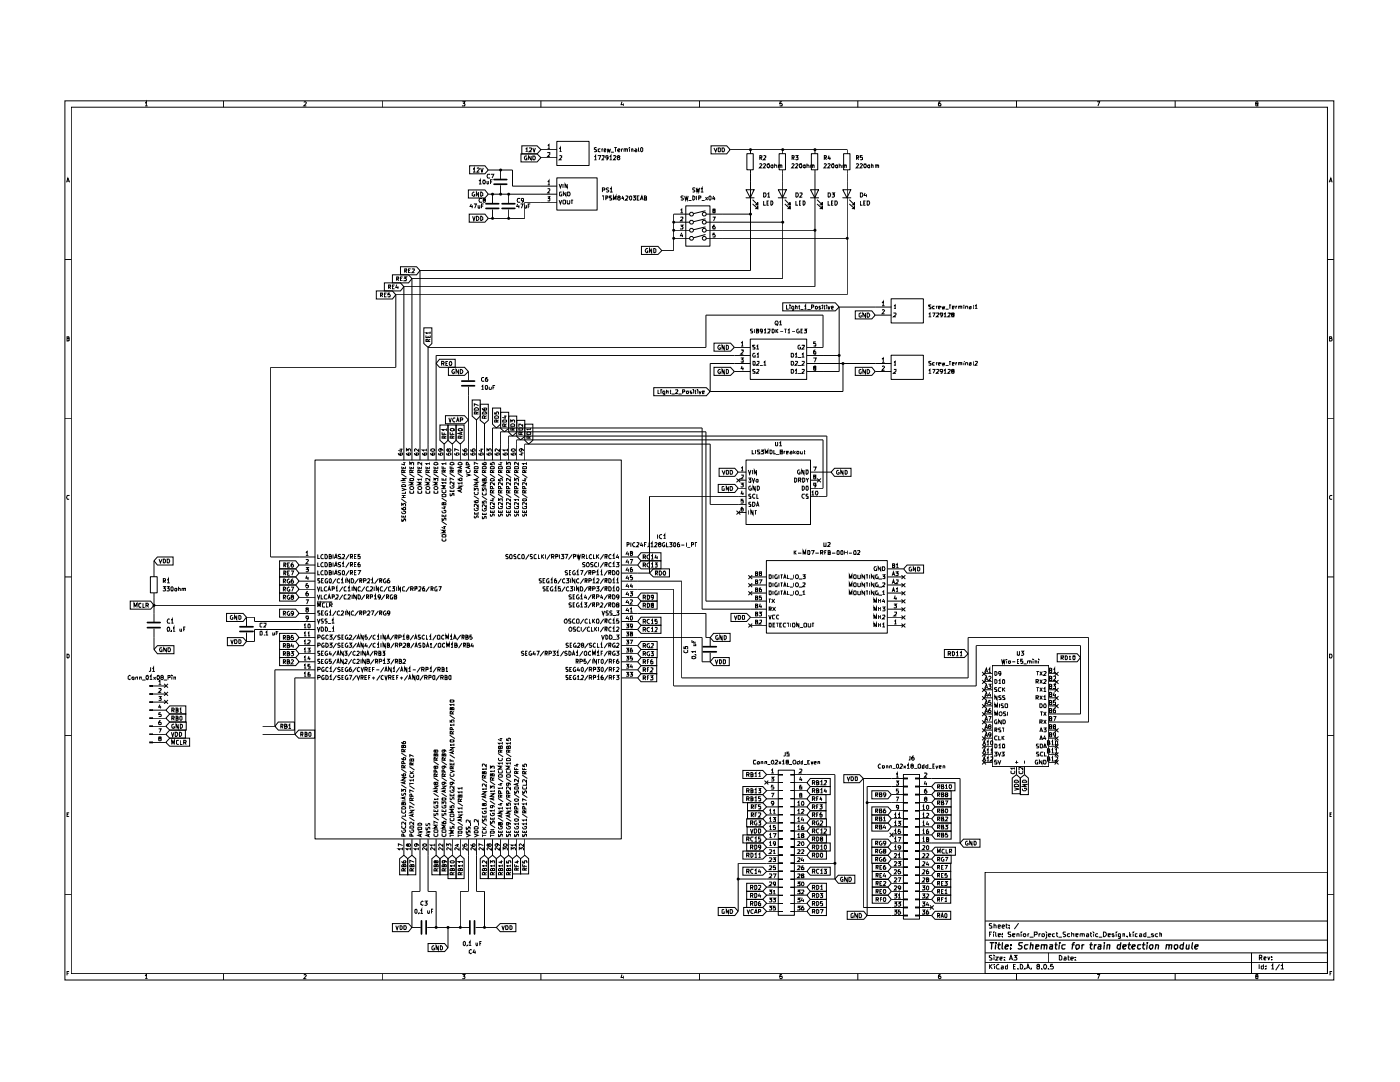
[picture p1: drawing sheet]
<svg xmlns="http://www.w3.org/2000/svg" width="279mm" height="216mm" viewBox="0 0 279 216" stroke-linecap="round" stroke-linejoin="round" font-family="sans-serif">
<g fill="none" stroke="#000" stroke-width=".2">
<path d="M13 20.1h253.2v175.5h-253.2zM13.3 36.4l.2-.9 .4 .9M13.4 36.1h.4M14.2 21.4h250.7v172.9h-250.7zM29 20.5l.2-.2v.8M29 21.1h.5M44.6 20.1v1.3M60.6 20.4l.4-.1 .1 .2-.5 .6h.5M76.3 20.1v1.3M92.3 20.3h.5l-.3 .3 .3 .2-.1 .3h-.4M93.5 37.9h3.3l.7 .8-.7 .8h-3.3zM93.7 33.1h3.1l.7 .8-.7 .8h-3.1z"/>
<path d="M94.4 33.8l.3-.3v.8M94.4 34.3h.5M94.7 38.4l-.2-.1-.3 .3v.4l.3 .2 .2-.1v-.3h-.1M95.2 33.6l.3-.1 .2 .2-.5 .6h.5M95.5 38.3v.9l-.4-.9v.9M95.6 36.1l.2-.2v.8M95.6 36.7h.5M95.9 38.3l.5 .3v.4l-.3 .2h-.2zM95.9 33.5l.3 .8 .2-.8M96.1 39.7l-.3-.1-.2 .3 .2 .5 .3-.1M96.4 36h.1a.34 .34 0 0 1 .4 .3 .34 .34 0 0 1-.5 .3zM96.6 39.9l-.2-.2 .4-.1 .1 .2-.5 .2 .1 .4 .4-.1v-.3l-.2-.1"/>
<path d="M97.2 36.1v.5h.3M97.5 33.9h4.8v3.2h8.9M97.5 38.7h13.7M97.5 36.1v.6M97.7 34.9l-.3-.1-.2 .3 .2 .4 .3-.1M97.9 36.3h.3M98 34.8h.6l-.4 .7M98.3 35.9h-.4v.8M98.3 38.7v1.8M99.9 33.9v1.8M99.9 37v1.7M101.5 38.7v1.8"/>
<path d="M103.7 39.7l-.3-.1-.2 .3 .2 .5 .3-.1M104 30.7h3.2l.7 .8-.7 .8h-3.2zM104.1 29.1h3.1l.7 .8-.7 .8h-3.1zM104.5 39.9l-.2 .2-.2-.1v-.3h.4v.5l-.4 .2M104.9 29.8l.3-.3v.8M104.9 30.3h.4M105.2 31.1l-.5 .1-.1 .4 .2 .3h.4v-.3h-.2M105.7 29.6l.3-.1 .1 .4-.5 .4h.5M106 31.1v.8l-.5-.8v.8M106.3 29.5l.3 .8 .2-.8M106.3 31.1l.5 .1v.4l-.1 .3h-.4zM107.9 20.1v1.3"/>
<path d="M107.9 29.9h3.3M107.9 31.5h3.3M109.3 29l.3-.2v.8M109.3 30.5h.4v.3l-.4 .4h.4M109.3 36.3l.3-.3v.9M109.3 37.7h.4v.3l-.4 .5h.4M109.3 39.3h.4l-.2 .3h.2v.4h-.4M109.3 29.6h.4M109.3 36.9h.4M111.1 28.2h6.5v4.8h-6.5zM111.1 35.5h8.1v6.4h-8.1zM111.6 36.7l.2 .8 .3-.8"/>
<path d="M111.6 39.9l.2 .8 .3-.8M111.7 29.7l.1-.3v.9M111.7 31.1h.4v.3l-.5 .5h.5M111.7 30.3h.4M112.1 38.3l-.4 .1v.6l.4 .1-.1-.4M112.4 36.7v.8M112.9 38.3v.8l-.5-.8v.8M113.2 36.7v.8l-.4-.8v.8M113.2 39.9l.1 .8h.3l.1-.8M113.3 38.3l.4 .1 .1 .3-.2 .4h-.3zM114 39.9h.4M114.1 39.9v.8"/>
<path d="M118.6 31.3l.3-.3v.9M118.6 31.9h.4M119 29.5h-.4v.3l.4 .1v.3h-.4M119.3 31h.6l-.4 .9M119.7 29.8h-.3v.4h.3M120.1 31.1h.5v.3l-.5 .5h.5M120.1 39.1h.5M120.1 29.7v.6M120.2 37.9h.4l.1-.3-.1-.1h-.4v.8M120.3 29.7l-.2 .2M120.4 39.1v.8M120.6 30l.3-.1-.1-.2-.2 .1v.4h.3"/>
<path d="M120.9 39.5h.3l.1-.3-.4-.1v.8M121.2 29.7l.1 .6 .2-.4 .2 .4 .1-.6M121.3 31.4v.2h-.3l-.1-.5h.4v.5l-.1 .3h-.2M121.5 37.6l-.3-.1-.2 .1 .5 .6-.2 .1-.3-.1M121.7 31.3l.2-.3v.9M121.7 31.9h.4M121.8 37.7l.2-.2v.8M121.8 38.3h.5M121.9 30.4h.6M122.1 39.2h-.4v.2l.4 .2v.2h-.4M122.4 31.1l.4-.1 .1 .2-.5 .7h.5M122.4 39.9v-.8l.3 .6 .2-.6v.8"/>
<path d="M122.6 29.4h.5M122.9 29.4v.9M123.3 30l.4-.1-.1-.2-.3 .2v.2l.1 .2 .3-.1M123.4 31.4l-.2-.2 .3-.2 .2 .2-.1 .2-.4 .2 .2 .3 .3-.2-.2-.3M123.4 39.4l-.1-.1 .3-.2 .2 .2-.1 .1-.4 .2 .1 .3 .4-.1-.2-.4M124 29.7v.6M124.1 20.3l-.1 .6h.5M124.3 39.1l-.2 .5h.4M124.3 29.7l-.3 .2M124.4 20.6v.5M124.5 39.3v.6M124.5 29.8h.4v.5"/>
<path d="M124.5 29.7v.6M124.9 39.2h.4v.2l-.5 .5h.5M124.9 29.9l.1-.2 .2 .1v.5M125.6 29.4v.1M125.6 29.7v.6M125.8 39.1l.3 .2v.5l-.2 .1-.3-.1v-.5zM126 29.8h.3v.5M126 29.7v.6M126.3 39.1h.5l-.2 .3 .2 .1v.3h-.5M126.7 29.8l.2-.1 .2 .2v.4M127.1 29.9l-.4 .1 .1 .3 .3-.1M127.2 39.5h.2"/>
<path d="M127.4 29.4v.7l.2 .2M127.6 39.1h-.4v.8h.4M127.8 39.9l.3-.8 .3 .8M127.8 39.7h.5M128 29.4l.3 .2v.5l-.2 .2-.3-.2v-.5zM128.6 39.5l.4-.2-.1-.2h-.3v.8h.3l.1-.3-.1-.1M136.4 39.2l-.3-.1-.2 .2 .5 .4-.2 .2-.3-.1M136.7 39.1l.1 .8 .2-.6 .2 .6 .1-.8M138.3 39.1l.4 .2v.4l-.3 .2h-.1zM138.7 37.6h-.4v.2l.4 .3-.2 .2-.2-.1M138.9 37.5l.2 .8 .2-.6 .1 .6 .2-.8M139 39.1v.8"/>
<path d="M139.4 39.5h.4l.1-.3-.5-.1v.8M139.6 20.1v1.3M139.9 37.7l.2-.2v.8M139.9 38.3h.5M140.8 39.3l.4 .6M141.2 39.3l-.4 .6M141.6 39.1l.3 .2v.5l-.2 .1-.2-.1v-.5zM141.9 29.1h3.1l.7 .8-.7 .8h-3.1zM142.4 39.1l-.2 .6h.5M142.5 29.5l.3 .8 .3-.8M142.6 39.3v.6M143.3 29.5l.5 .1-.1 .7h-.4z"/>
<path d="M144.1 29.5l.4 .1 .1 .3-.2 .4h-.3zM145.7 29.9h23.4v.8M148.9 37.9h1.6l-.8 1.6zM148.9 39.5h1.6M149.1 30.7h1.2v3.2h-1.2zM149.8 33.9v20.1h-66M149.8 29.9v.8M150.2 39.8l1 1.1v-.5v.5h-.5M151.6 32.7h.3l.2 .1-.5 .7h.5M151.6 31.5h.4l.1-.4-.5-.1v.9M151.8 31.5l.3 .4M152.3 32.7h.4l.1 .1-.5 .7h.5"/>
<path d="M152.4 31.1h.4v.3l-.5 .5h.5M152.4 38.5h.3a.48 .48 0 0 1 .2 .5 .48 .48 0 0 1-.5 .3zM153.2 32.7h.1a.47 .47 0 0 1 .3 .4 .47 .47 0 0 1-.3 .4l-.2-.3zM153.2 38.7l.2-.2v.8M153.2 39.3h.5M153.8 33.1l.2-.2 .3 .1-.1 .5-.4-.2zM154.6 33l.3-.1 .1 .2v.4M154.6 32.7v.8M155.3 37.9h1.6l-.7 1.6zM155.3 39.5h1.6M155.4 33h.3v.5M155.4 32.9v.6"/>
<path d="M155.5 30.7h1.3v3.2h-1.3zM155.7 33.1l.1-.2 .2 .1v.5M156 20.3h-.3l-.1 .4 .4-.1 .1 .2-.1 .3h-.4M156.2 33.9v21.7h-74M156.2 29.9v.8M156.6 39.8l1 1.1v-.5v.5h-.5M158 32.7h.3l.2 .1-.5 .7h.5M158.1 31.5h.3l.1-.4-.4-.1v.9M158.2 31.5l.3 .4M158.7 32.7h.4l.2 .1-.6 .7h.6M158.7 31h.6l-.3 .4 .3 .1v.3h-.6M158.8 38.5h.4a.48 .48 0 0 1 .1 .5 .48 .48 0 0 1-.5 .3z"/>
<path d="M159.6 32.7h.2a.47 .47 0 0 1 .2 .4 .47 .47 0 0 1-.2 .4l-.3-.3zM159.6 38.6l.4-.1 .1 .2-.5 .6h.5M160.3 33.1l.3-.2 .1 .5-.3 .1zM161 33l.3-.1 .2 .2v.4M161 32.7v.8M161.8 37.9h1.6l-.8 1.6zM161.8 39.5h1.6M161.8 33h.3v.5M161.8 32.9v.6M161.9 30.7h1.3v3.2h-1.3zM162.1 33.1l.1-.2 .3 .1v.5M162.6 33.9v23.3h-82"/>
<path d="M162.6 29.9v.8M163.1 39.8l1 1.1v-.5v.5h-.5M164.4 32.7h.4l.1 .1-.5 .7h.5M164.5 31.5h.3l.1-.4-.4-.1v.9M164.7 31.5l.2 .4M165.2 32.7h.3l.2 .1-.5 .7h.5M165.3 38.5h.3a.48 .48 0 0 1 .1 .5 .48 .48 0 0 1-.4 .3zM165.4 31l-.1 .6h.5M165.6 31.3v.6M166 32.7h.2a.47 .47 0 0 1 .3 .4 .47 .47 0 0 1-.3 .4l-.3-.3zM166 38.5h.5l-.2 .3 .2 .1v.3l-.1 .1h-.4M166.7 33.1l.2-.2 .2 .1-.1 .5-.3-.2z"/>
<path d="M167.5 33l.2-.1 .2 .2v.4M167.5 32.7v.8M168.2 37.9h1.6l-.8 1.6zM168.2 39.5h1.6M168.2 33h.4v.5M168.2 32.9v.6M168.4 30.7h1.2v3.2h-1.2zM168.6 33.1l.1-.2 .2 .1v.5M169.1 33.9v24.9h-90.1M169.5 39.8l1 1.1v-.5v.5h-.5M170.9 32.7h.3l.2 .1-.5 .7h.5M170.9 31.5h.4l.1-.4-.5-.1v.9"/>
<path d="M171.1 31.5l.3 .4M171.2 20.1v1.3M171.6 32.7h.4l.1 .1-.5 .7h.5M171.7 38.5h.3a.48 .48 0 0 1 .2 .5 .48 .48 0 0 1-.5 .3zM172.1 31h-.4v.5l.3-.1 .1 .4h-.4M172.5 32.7h.1a.34 .34 0 0 1 .3 .4 .34 .34 0 0 1-.4 .3zM172.6 38.5l-.1 .5h.5M172.9 38.7v.6M173.1 33.1l.4-.2 .1 .5-.3 .1zM173.9 33h.3v.5M173.9 32.7v.8M174.7 33h.3v.5"/>
<path d="M174.7 32.9v.6M175 33.1l.1-.2 .2 .1v.5M187.7 20.3l-.3 .1-.1 .3 .1 .4h.3l.1-.3-.2-.2-.3 .2M202.9 20.1v1.3M218.9 20.3h.6l-.4 .8M234.5 20.1v1.3M250.8 20.7l-.2-.1v-.2l.4-.1v.3l-.4 .1 .1 .4h.3v-.4M265.3 36.4l.3-.9 .3 .9M265.3 36.1h.5M13 51.8h1.2M75.1 58.1h3.2l.7 .7-.7 .9h-3.2zM75.9 58.9l.5-.2-.1-.2h-.4v.7"/>
<path d="M76.1 58.9l.3 .3M76.7 56.4h3.2l.7 .8-.7 .9h-3.2zM76.7 58.8h.3M77.1 58.5h-.4v.7h.4M77.6 57.3l.4-.2-.1-.2h-.3v.7M77.7 57.3l.3 .3M77.8 58.5h-.3l-.1 .3 .3-.1 .2 .2-.1 .3h-.4M78.3 54.8h3.2l.7 .8-.7 .8h-3.2zM78.3 57.2h.3M78.7 56.9h-.4v.7h.4M79 58.8v14.5h-25v37.8h8.9M79.2 55.7l.4-.2-.1-.2h-.3v.7"/>
<path d="M79.2 56.8l-.2 .6h.5M79.3 55.7l.3 .3M79.4 57.1v.5M79.9 53.2h3.2l.7 .8-.7 .8h-3.2zM79.9 55.6h.3M80.3 55.3h-.4v.7h.4M80.6 55.3h.5l-.3 .2 .3 .2-.1 .3-.4-.1M80.6 57.2v34.6M80.8 54.1l.4-.2-.1-.2h-.3v.7M80.9 54.1l.3 .3M81.5 54h.3M82 53.7h-.5v.7h.5"/>
<path d="M82.2 53.7h.4l.1 .1-.5 .6h.5M82.2 55.6v36.2M83.8 54v37.8M93.6 42.7h3.2l.7 .9-.7 .7h-3.2zM94.1 40.7l-.3 .5h.5M94.2 41v.5M94.3 43.2l.3 .8 .2-.8M94.6 40.7h.5l-.4 .8M95.1 43.2a.43 .43 0 0 1 .5 .4 .43 .43 0 0 1-.5 .4zM95.4 41v.5h.4M95.8 41v.5M95.9 43.2l.5 .2v.4l-.3 .2h-.2z"/>
<path d="M96.1 41.1h.3M96.5 40.7h-.4v.8M98.3 41.8v1.8M101.5 41.8v1.8M103.3 40.7l-.2 .5h.5M103.5 41v.5M103.9 40.7h.5l-.3 .8M104.7 41v.5h.4M105.1 41v.5M105.4 41.1h.3M105.8 40.7h-.4v.8M111.2 40.4h-6.5v3.2h-7.2"/>
<path d="M112.4 40h.5l-.1 .7-.4-.1zM128 49.2h3.3l.8 .8-.8 .8h-3.3zM129.3 49.7l-.1-.1a.43 .43 0 0 0-.4 .4 .43 .43 0 0 0 .3 .4l.2-.1v-.2h-.2M130 49.6v.8l-.4-.8v.8M130.5 49.6l.4 .2v.5l-.3 .1h-.1zM134.5 44.3h3.2M134.5 45.9h3.2M134.5 47.6h3.2M135.8 41.9l.3-.2v.8M135.8 43.4l.4-.1 .1 .2-.5 .6h.5M135.8 44.9h.5l-.2 .3 .2 .2-.1 .3-.4-.1M135.8 42.5h.5"/>
<path d="M136.1 46.5l-.3 .5h.5M136.2 46.8v.5M136.9 41.1h4.8v8h-4.8zM137.4 40h.6M137.7 42.7h-3.2v7.3h-2.4M140 40h.6M140.8 46.8l-2.5 .7M140.8 45.3l-2.5 .6M140.8 43.7l-2.5 .6M140.8 42.1l-2.5 .5M140.9 42.7h8.9M140.9 44.3h15.3"/>
<path d="M140.9 45.9h21.7M140.9 47.6h28.2M142.2 43.3h.5l-.3 .8M142.4 42.1l-.2-.2 .1-.2h.4v.2l-.5 .3 .1 .3h.4v-.3l-.1-.1M142.7 46.5h-.4l-.1 .4 .4-.1 .1 .2v.3l-.5-.1M142.7 44.9h-.3l-.2 .4 .1 .4h.4v-.3l-.1-.2-.4 .2M150.2 40.7l1 .9v-.5v.5h-.5M152.4 40.1v.9h.4M153.1 40.5h.2M153.4 40.1h-.3v.9h.3M153.8 40.1a.42 .42 0 0 1 .5 .4 .42 .42 0 0 1-.5 .5zM156.6 40.7l1 .9v-.5v.5h-.5"/>
<path d="M158.8 40.1v.9h.5M159.5 40.5h.3M159.9 40.1h-.4v.9h.4M160.3 40.1a.42 .42 0 0 1 .4 .4 .42 .42 0 0 1-.4 .5zM163.1 40.7l1 .9v-.5v.5h-.5M165.3 40.1v.9h.4M165.9 40.5h.3M166.3 40.1h-.4v.9h.4M166.6 40.1h.4a.48 .48 0 0 1 .1 .6 .48 .48 0 0 1-.5 .3zM169.5 40.7l1 .9v-.5v.5h-.5M171.7 40.1v.9h.4M172.4 40.5h.2"/>
<path d="M172.7 40.1h-.3v.9h.3M173.1 40.1h.3a.48 .48 0 0 1 .1 .6 .48 .48 0 0 1-.4 .3zM177.8 59.6h6.5v4.8h-6.5zM264.9 51.8h1.3M13.4 67.5h.4l-.1-.3h-.3v.8h.4v-.4l-.2-.1M84.6 65.4h1.6v3.2l-.8 .7-.8-.7zM85 66.9v.5h.9v-.5M85.4 68.1v-.3l-.3-.1-.1 .4h.9M85.4 67v.4M85.4 69.3v22.5M85.4 69.3h55.5v-6.4h23.4v6.4h-3.3M85.9 66.4h-.9l.3 .2"/>
<path d="M85.9 67.7l-.5 .3M85.9 66.2v.4M87.7 71.7h3.1v1.6h-3.1l-.7-.8zM88.1 72.5h.5v-.2l-.1-.2h-.4v.9M88.4 72.5l.2 .5M89 72.5h.2M89.4 72.1h-.4v.9h.4M89.5 73.3h3.2l.8 .8-.8 .8h-3.2zM89.8 72.1a.38 .38 0 0 1 .4 .4 .38 .38 0 0 1-.5 .4v-.5zM90.7 73.8l-.1-.1a.43 .43 0 0 0-.4 .4 .43 .43 0 0 0 .3 .5l.2-.1v-.3h-.2M91.5 73.7v.9l-.5-.9v.9M91.9 73.7a.43 .43 0 0 1 .5 .4 .43 .43 0 0 1-.5 .5z"/>
<path d="M93.5 74.1v1.8M93.5 77.2v14.6M94.2 79.8h1.6v3.2l-.7 .8-.9-.8zM96.1 77.1l.3-.2v.8M96.1 77.7h.4M96.6 75.3h-.3l-.2 .2v.4l.2 .2 .3-.1M96.9 77h.4l-.1 .7h-.3zM97.3 75.3h-.3l-.1 .4v.4h.4l.1-.4-.2-.1-.3 .1M97.6 77.2v.4h.4M98 77.2v.5M98.4 77.3h.2M98.8 76.9h-.4v.8"/>
<path d="M130.5 77.4h10.5l.7 .7-.7 .9h-10.5zM131.3 77.8v.7h.4M131.9 77.8v.1M131.9 78v.5M132.7 78.5h-.4v-.5h.4v.7l-.4 .1M133 78.1l.3-.1v.5M133 77.8v.7M133.7 78h.2M133.8 77.8v.7h.1M134 78.6h.6M134.8 77.9l.4-.1 .1 .1-.5 .6h.5M135.4 78.6h.7"/>
<path d="M136.2 78.2l.5-.1-.1-.3h-.4v.7M137 78.1l.3-.1v.5h-.3zM138 78h-.2v.3l.3 .2h-.3M138.4 77.8v.1M138.4 78v.5M138.7 78h.2M138.8 77.8v.7h.1M139.3 77.8v.1M139.3 78v.5M139.5 78l.2 .5 .3-.5M140.2 78.3l.3-.1v-.2h-.3v.5h.3M142.5 68.5h3.3l.8 .8-.8 .8h-3.3z"/>
<path d="M142.5 73.3h3.3l.8 .8-.8 .8h-3.3zM143.8 69l-.1-.1a.43 .43 0 0 0-.5 .4 .43 .43 0 0 0 .4 .4h.2v-.3h-.2M143.8 73.8l-.1-.1a.43 .43 0 0 0-.5 .4 .43 .43 0 0 0 .4 .5l.2-.1v-.3h-.2M144.5 68.9v.8l-.4-.8v.8M144.5 73.7v.9l-.4-.9v.9M144.9 68.9l.5 .2v.5l-.3 .1h-.2zM144.9 73.7l.5 .2v.5l-.3 .2h-.2zM146.6 69.3h3.2M146.6 74.1h3.2M147.8 71.4h.5l-.2 .4 .2 .1v.3h-.5M147.9 68.5l.3-.3v.9M147.9 69.9l.4-.1v.4l-.5 .5h.5"/>
<path d="M147.9 69.1h.4M148.1 73l-.2 .5h.5M148.3 73.3v.6M149.7 67.7h11.3v8h-11.3zM149.8 72.5h-8.1v5.6M149.8 70.9h-62.8v20.9M150.2 65.7l-.4 .1 .1 .2 .3 .1-.1 .3h-.3M150.3 72.1h.3l.1 .2-.1 .6h-.3zM150.5 65.7v.7M150.7 68.9l-.5 .1 .1 .2 .4 .2-.1 .3h-.4M150.7 70.5h-.3l-.2 .3 .2 .5h.3l-.1-.4M150.7 73.7l-.5 .1 .1 .3 .4 .1-.1 .3h-.4"/>
<path d="M151 69.1l.2-.2v.8M151 73.7l.5 .1-.5 .7h.5M151 66h.3l.1-.2-.4-.1v.7h.3l.1-.3-.2-.1M151 69.7h.5M151 70.7l.3-.2v.8M151 72.1h.5v.3l-.5 .5h.5M151 71.3h.5M151.6 73h.6M152.1 66l-.4 .1v-.3h.4v.5v.1h-.3M152.4 72.3l.3-.2v.8M152.4 72.9h.5M152.5 65.8l.2-.1v.7"/>
<path d="M152.5 66.4h.4M153.2 65.8l.5-.1v.3l-.5 .4h.5M154.1 65.7l.4 .1v.5l-.2 .1h-.2zM154.9 64.7l.4 .2M154.9 65.7v.7M154.9 66l.4 .4M155.3 65.7l-.4 .4M155.5 64.2l.3-.1v.7M155.5 64.8h.5M155.7 66.1h.6M156.2 60.4h10.5l.8 .9-.8 .7h-10.5zM156.5 65.7h.5"/>
<path d="M156.8 65.7v.7M157 60.8v.9h.4M157.2 65.8l.3-.1v.7M157.2 66.4h.4M157.6 60.8v.1M157.6 61.1v.6M157.9 70.5l.4 .1 .1 .3-.2 .4h-.3zM157.9 72.1l.4 .1 .1 .3-.2 .4h-.3zM157.9 73.7l.4 .1 .1 .3-.2 .4h-.3zM158.1 66.1h.6M158.4 61.1v.7l-.1 .1h-.2M158.4 61.2l-.2-.1-.2 .2 .2 .4 .2-.1"/>
<path d="M158.7 70.7l.2-.2v.8M158.7 72.1l.5 .1-.5 .7h.5M158.7 73.9l.2-.2v.8M158.7 71.3h.5M158.7 74.5h.5M158.7 61.2h.4v.5M158.7 60.8v.9M159.3 73h.6M159.3 71.3h.6M159.3 74.6h.6M159.3 61.1h.4M159.4 65.7l-.4 .1v.5l.2 .1h.3v-.3h-.2"/>
<path d="M159.5 60.8v.8l.2 .1M159.7 68.9l-.4 .2v.4l.1 .2 .4-.1v-.3h-.2M159.8 61.8h.6M159.9 66h.2M160 69h.5l-.5 .7h.5M160 70.7l.3-.2v.8M160 72.1l.5 .1-.5 .7h.5M160 73.7l.5 .1-.5 .7h.5M160 71.3h.5M160.2 65.7h-.3v.7h.3M160.5 61.1l.3-.3v.9M160.5 65.7h.5l-.3 .2 .3 .1v.4h-.5"/>
<path d="M160.5 61.7h.5M161 72.5h16.9M161 70.9h6.5M161.1 61.8h.7M162 61.3h.3l.1-.4-.4-.1v.9M162.3 71.4h.6l-.3 .9M162.6 73.4l-.2-.3 .3-.1 .1 .3-.4 .2v.3l.2 .1 .2-.1-.1-.4M162.7 69.8l-.3 .2v.6h.4l-.1-.4h-.2l-.1 .1M162.7 61.2l.3-.1 .2 .2-.2 .4-.3-.1zM162.8 68.2h-.4v.4h.3l.1 .4h-.4M163.7 61.2l-.1-.1-.2 .2 .4 .2-.1 .2-.3-.1M164.2 60.8v.1"/>
<path d="M164.2 61.1v.6M164.4 61.1h.3M164.5 60.8v.7l.2 .2M165 60.8v.1M165 61.1v.6M165.3 61.1l.1 .6 .3-.6M165.9 61.4h.4l-.1-.3-.3 .1v.4h.4M167.5 61.3v12.8h-6.5M167.5 61.3h10.4M168.2 72.5v5.6h-26.5M170.7 62h3.3l.7 .9-.7 .7h-3.3zM170.7 73.3h3.3l.7 .8-.7 .8h-3.3z"/>
<path d="M171.9 62.5h-.2l-.3 .1v.5l.4 .2v-.3M171.9 73.8l-.2-.1-.3 .2v.5l.4 .2v-.4M172.7 62.5v.8l-.5-.8v.8M172.7 73.7v.9l-.5-.9v.9M173.1 62.5a.43 .43 0 0 1 .5 .4 .43 .43 0 0 1-.5 .4zM173.1 73.7a.43 .43 0 0 1 .5 .4 .43 .43 0 0 1-.5 .5zM174.7 74.1h3.2M174.7 62.9h3.2M176 71.7l.3-.3v.9M176 73.1l.4-.1 .1 .2-.5 .7h.5M176 60.4l.3-.2v.8M176 61.9l.4-.1 .1 .1-.5 .7h.5"/>
<path d="M176 72.3h.5M176 61h.5M177.8 70.9h6.5v4.8h-6.5zM178.4 72.3l.2-.2v.8M178.4 73.7h.4v.4l-.5 .4h.5M178.4 61l.2-.2v.8M178.4 62.5h.3l.1 .3-.5 .4h.5M178.4 72.9h.4M178.4 61.6h.4M185.3 73.9l.3-.2v.8M185.3 62.6l.3-.1v.7M185.3 74.5h.5"/>
<path d="M185.3 63.2h.5M185.8 72.1l-.5 .1 .1 .2 .4 .2v.3h-.5M185.8 60.8l-.5 .1 .1 .3 .4 .2v.2h-.5M186.1 73.7h.5l-.3 .8M186.1 62.5h.5l-.3 .7M186.5 72.4h-.3l-.1 .1 .1 .4h.3M186.5 61.1h-.3l-.1 .2 .1 .3h.3M186.9 73.7l.5 .1-.5 .7h.5M186.9 62.5h.5l-.5 .7h.5M186.9 61.1v.5M186.9 72.4v.5M187.1 72.4l-.2 .1"/>
<path d="M187.1 61.1l-.2 .2M187.3 72.6l.4-.1-.1-.1h-.3v.4l.3 .1M187.3 61.4l.4-.1-.1-.2-.3 .1v.3l.3 .1M188 72.4l.1 .5 .2-.4 .1 .4 .2-.5M188 61.1l.1 .5 .2-.3 .1 .3 .2-.5M188.1 74.1h-.4l-.1-.3h.5l-.1 .7h-.3M188.1 62.8l-.4 .1-.1-.4h.5l-.1 .7h-.3M188.4 73.9l.2-.2v.8M188.4 62.6l.2-.1v.7M188.4 74.5h.5M188.4 63.2h.5M188.7 73h.6"/>
<path d="M188.7 61.7h.6M189.1 73.7l.6 .1-.6 .7h.6M189.1 62.5h.6l-.6 .7h.6M189.4 72.1h.4M189.4 60.8h.4M189.6 60.8v.8M189.6 72.1v.8M190.1 74.1l-.2-.2 .1-.2 .4 .1-.2 .3h-.3l.1 .4h.3l.1-.4h-.2M190.1 62.8l-.2-.2 .1-.1h.4l-.2 .3-.3 .1 .1 .3h.3l.1-.3-.2-.1M190.1 72.6l.3-.1v-.1h-.3v.5h.3M190.1 61.4l.3-.1v-.2h-.3v.5h.3M190.8 61.1v.5"/>
<path d="M190.8 72.4v.5M191 72.4l-.2 .1M191 61.1l-.2 .2M191.3 72.4h.3v.5M191.3 61.2l.3-.1v.5M191.3 61.1v.5M191.3 72.4v.5M191.6 72.4h.3v.5M191.6 61.2l.3-.1v.5M192.4 72.1h.1M192.4 60.8v.1M192.4 61.1v.5"/>
<path d="M192.4 72.4v.5M192.7 72.4h.4v.5M192.7 61.2h.4v.4M192.7 61.1v.5M192.7 72.4v.5M193.5 72.4h.3v.5h-.3v-.3l.3-.1M193.5 61.1h.3v.5h-.3v-.2l.3-.1M194.2 72.1l.1 .8M194.2 60.8l.1 .8M194.6 72.1l.5 .1-.5 .7h.5M194.6 61l.2-.2v.8M194.6 61.6h.5"/>
<path d="M265.3 67.5h.5v-.2l-.5-.1v.8h.4l.2-.3-.3-.2M13 83.5h1.2M13.8 98.9h-.3l-.2 .3 .2 .4h.3M62.9 91.8h61.1v75.6h-61.1zM79.5 90.4l.1 .3 .2 .1h.4l.1-.2v-.2h-.5v.3l.2 .1M79.8 89.6h.5M80.1 89.5v.6l-.6-.2M80.1 99.5l1 .8M80.1 94.5l1 .7M80.2 97.4l.7 .3-.7 .2M80.2 96.8a.42 .42 0 0 1 .5-.1 .42 .42 0 0 1 .2 .4h-.7zM80.2 95.5h.7l-.7 .4h.7"/>
<path d="M80.2 93.1v.3h.7v-.3M80.2 99.3h.7M80.2 98.9h.7M80.2 96.3h.7M80.4 92.3h.5M80.5 93.2v.2M80.5 98.9v.4M80.6 94.3v-.3l-.3-.2-.1 .5h.7M80.7 92.3v.5l-.6-.2M80.9 98.1v.3h-.7M80.9 93.8l-.3 .2M81.1 90.4l.1 .3 .2 .1h.4l.2-.2-.1-.2h-.5v.3l.2 .1"/>
<path d="M81.1 90.1v-.6l.3 .4v-.3l.4-.1 .2 .2-.1 .4M81.7 94.5l1 .7M81.8 95.6l.7-.1v.3l-.6 .1zM81.8 93.1v.3h.7v-.3M81.8 92.8v-.5l.2 .3 .2-.3h.3v.5M81.9 97.9l-.1 .5h.2h.5v-.5M82.1 93.2v.2M82.2 94.3v-.3l-.3-.2-.1 .5h.7M82.5 96.2h-.7l.5 .3-.5 .2h.7M82.5 93.8l-.3 .2M82.7 90.4l.1 .3 .3 .1h.3l.2-.2-.1-.2h-.4v.3l.1 .1M83.3 94.5l1 .7"/>
<path d="M83.4 93.1v.3h.8v-.3M83.5 97.9l-.1 .5h.2h.6l-.1-.5M83.6 89.5v.6l-.6-.6-.3 .2 .1 .4M83.7 93.2v.2M83.8 94.3v-.3l-.3-.2-.1 .5h.8M84.2 96.2h-.8l.5 .3-.5 .2h.8M84.2 95.6h-.8l.2 .3M84.2 92.3v.5l-.6-.5h-.2l.1 .5M84.2 95.5v.4M84.2 93.8l-.4 .2M84.3 90.4l.1 .3 .3 .1h.3l.2-.2-.1-.2h-.4v.3l.1 .1M84.9 94.5l1 .7"/>
<path d="M85 93.1v.3h.8v-.3M85.1 97.9l-.1 .5h.2h.6l-.1-.5M85.2 89.8h-.9l.3 .3M85.2 89.5v.6M85.3 93.2v.2M85.4 94.3v-.3l-.3-.2-.1 .5h.8M85.8 96.2h-.8l.5 .3-.5 .2h.8M85.8 95.5v.4l-.5-.4h-.3l.1 .4M85.8 92.5h-.8l.2 .3M85.8 93.8l-.4 .2M85.8 92.3v.5M85.9 90.4l.1 .3 .3 .1h.3l.2-.2-.1-.2h-.4v.3l.1 .1"/>
<path d="M86 89.6a.39 .39 0 0 1 .5-.1 .39 .39 0 0 1 .2 .5h-.7zM86.5 94.5l1 .7M86.6 95.9v-.4l.3 .2 .1-.2h.4l-.1 .4M86.6 93.1v.3h.8v-.3M86.6 92.4l.5-.1 .3 .1v.3h-.8zM86.7 97.9l-.1 .5h.2h.6l-.1-.5M87 93.2v.2M87 94.3v-.3l-.3-.2-.1 .5h.8M87.4 96.2h-.8l.5 .3-.5 .2h.8M87.4 93.8l-.4 .2M87.5 90.4v.3l.5 .1-.1-.4h.4v.4M87.8 84.8h1.6v3.1l-.8 .7-.8-.7z"/>
<path d="M87.9 89.5l.2 .1v.4l-.4 .1-.2-.2 .2-.4h.4l.3 .3v.2M88.1 99.4l1.1 .6M88.1 94.5l1.1 .6M88.2 98.7h.8v.3l-.7 .1zM88.2 95.4v.4h.8v-.4M88.2 93v.4h.8M88.2 86.2v.5h.9M88.3 97.8l-.1 .4 .4 .2 .4-.2-.1-.4M88.6 93.1v.3M88.6 95.5v.3M88.6 94.2v-.3l-.3-.1-.1 .4h.8M88.6 87.4v-.4h-.3l-.1 .4h.9"/>
<path d="M88.6 86.3v.4M88.6 88.6v3.2M88.9 82.9h3.8l.8 .9-.8 .8h-3.8zM89 96.9h-.8l.5 .3-.5 .3h.8M89 96.3h-.8l.2 .3M89 92.5h-.8l.2 .3M89 92.3v.5M89 96.2v.4M89 93.8l-.4 .2M89.1 85.7h-.9l.3 .3M89.1 87l-.5 .3M89.1 85.5v.5"/>
<path d="M89.2 90.4v.3l.4 .1-.1-.4h.4v.4M89.4 84.8h1.6v3.1l-.7 .7-.9-.7zM89.5 89.7l.2-.2 .3 .2-.2 .4-.3-.2v-.3l-.2-.1-.1 .2 .1 .4 .2-.2M89.6 83.4l.2 .8 .3-.8M89.7 94.5l1.1 .6M89.8 98.4l.1 .5h.3l.1-.5 .3 .1v.4M89.8 97.8v.3h.8v-.3M89.8 97l.2 .4h.4l.2-.1-.1-.4h-.2v.2M89.8 93v.4h.8M89.8 92.4l.5-.1 .3 .1v.3h-.8zM89.8 86.2v.5h.9M89.9 85.6a.38 .38 0 0 1 .4-.1 .38 .38 0 0 1 .3 .3 .45 .45 0 0 1-.8-.1z"/>
<path d="M90.2 93.1v.3M90.2 97.8v.3M90.3 94.2v-.3l-.4-.1-.1 .4h.8M90.3 87.4v-.4h-.4l-.1 .4h.9M90.3 86.3v.4M90.3 88.6v3.2M90.6 96.2v.5l-.6-.5h-.2l.1 .5M90.6 95.7l-.8-.3v.5M90.6 93.8l-.3 .2M90.7 87l-.4 .3M90.8 90.4v.3l.4 .1-.1-.4h.4v.4M90.8 83.5l-.2-.1-.3 .2v.4l.3 .2 .2-.1"/>
<path d="M91 84.8h1.6v3.1l-.7 .7-.9-.7zM91.1 84.2l.3-.8 .2 .8M91.2 84h.3M91.4 94.5l1 .6M91.4 97h.8l-.8 .4h.8M91.4 95.5v.2l.4 .2 .4-.1v-.3l-.3-.1-.2 .2 .2 .3M91.4 92.4l.5-.1 .3 .1v.3h-.8zM91.5 85.6a.38 .38 0 0 1 .5-.1 .38 .38 0 0 1 .2 .3 .45 .45 0 0 1-.8-.1zM91.6 89.9l-.8-.4v.6M91.9 94.2v-.3l-.4-.1-.1 .4h.8M91.9 83.8h.4l.1-.3-.2-.1h-.3v.8M91.9 87.4v-.4h-.4l-.1 .4h.9"/>
<path d="M91.9 88.6v3.2M91.9 93.1v.3M91.9 97.8v.4M92 86.2v.5M92.2 97.7l-.8 .2 .8 .4M92.2 96.4h-.8l.2 .3M92.2 93l-.8 .3 .8 .2M92.2 96.2v.5M92.2 93.8l-.3 .2M92.3 86.2l-.9 .3 .9 .3M92.3 87l-.4 .3M92.4 90.4v.3l.4 .1-.1-.4h.4v.4"/>
<path d="M92.4 89.6l.1 .4 .5 .1 .2-.2-.2-.4-.3 .1v.4l.2 .1M93 94.5l.8 .3-.8 .3M93.1 93.8l-.1 .3 .2 .2h.4l.2-.2-.1-.3M93.5 92.8v-.4l-.4-.1-.1 .5h.8M93.6 93.1v.4M93.8 93l-.8 .3 .8 .2M94 90.4v.3l.4 .1-.1-.4h.4v.4M94 89.6v.4l.4 .1-.1-.5 .4-.1 .1 .2-.1 .4M94.6 98.9l1 .7M94.6 94.6l1 .7M94.7 99.9l.1 .4h.5l.1-.4-.5 .1 .2 .3M94.7 97.9v-.5l.2 .3 .2-.3 .3 .1-.1 .4"/>
<path d="M94.7 96.2h.7l-.7 .5h.7M94.7 93.2l.6-.1 .1 .4h-.7zM94.7 81.6l.3-.3a.44 .44 0 0 1 .5 .5h-.8zM94.7 97.1h.7M94.7 98.2v.3l.1 .2h.4l.2-.2-.1-.3M95.1 94.3l-.1-.4h-.3v.4h.7M95.1 82.6v-.3l-.4-.1v.4h.8M95.1 83.8v8M95.2 95.5v.4M95.4 95.5l-.7 .2 .7 .3M95.4 92.6l-.7-.3v.5M95.4 93.9l-.3 .2"/>
<path d="M95.5 80.9l-.8-.3v.5M95.5 82.2l-.4 .2M95.6 90.4v.3l.4 .1-.1-.4h.5v.4M95.8 80.7h1.7v3.2l-.8 .7-.9-.7zM95.8 89.6h.6M96.1 89.5v.6l-.5-.2M96.2 99l1 .7M96.2 94.6l1 .7M96.3 100v.4h.3v-.4h.4l-.1 .4M96.3 98v-.5l.2 .3 .2-.3 .3 .1-.1 .4M96.3 96.3h.7l-.7 .5h.7M96.3 93.2l.6-.1 .1 .4h-.7z"/>
<path d="M96.3 92.3v.3l.3 .2 .4-.1v-.4h-.3l-.2 .1 .2 .4M96.3 81.4l.1 .4h.1h.5v-.4h-.4v.4h.2M96.3 97.2h.7M96.4 98.4l-.1 .3 .1 .1 .6-.1-.1-.3M96.4 82.3l.5-.1 .2 .4h-.8zM96.6 95.7l.2-.2 .2 .1v.4h-.7l.1-.4h.2v.4M96.7 94.3l-.1-.4h-.2l-.1 .4h.7M96.7 83.5v-.5l-.3-.1-.1 .2v.4h.8M96.7 84.6v7.2M97 93.9l-.3 .2M97.1 82.9l-.4 .3M97.2 90.4v.3l.4 .1-.1-.4h.5v.4"/>
<path d="M97.2 90.1v-.6l.3 .4v-.3l.4-.1 .1 .2v.4M97.8 98.6l1 .7M97.8 94.6l1 .7M97.9 95.6l.2-.1 .5 .1a.38 .38 0 0 1-.3 .4 .38 .38 0 0 1-.4-.4zM97.9 93.2l.7-.1v.4h-.7zM97.9 92.3v.4l.3 .1-.1-.4 .2-.1h.3v.5M98.1 99.5h.5M98.3 98.4v-.4l-.3-.2-.1 .6h.7M98.3 97.5v-.3l-.4-.1v.4h.7M98.3 94.3l-.1-.4h-.2l-.1 .4h.7M98.3 81.4h1.6v3.2l-.8 .8-.8-.8zM98.3 91.8v-6.4h41.8v36.2h12.9"/>
<path d="M98.4 99.5v.5l-.6-.2M98.6 96.3v.4l-.4-.4h-.3l.1 .4M98.6 97.8l-.3 .3M98.6 93.9l-.3 .2M98.7 83.1l.4-.2 .3 .1 .1 .5h-.8zM98.7 82.3v.3h.4l-.1-.2 .1-.2 .4 .1-.1 .3M98.8 90.4v.3l.4 .1-.1-.4h.5v.4M99.1 84.2v-.3l-.3-.1-.1 .4h.8M99.4 98.6l1 .7M99.4 94.6l1 .7M99.5 100v-.5l.2 .3 .1-.3h.4v.5M99.5 95.6v.3l.3 .1-.1-.4 .2-.1 .3 .1v.4"/>
<path d="M99.5 93.2l.7-.1v.4h-.7zM99.5 83.8l-.4 .2M99.7 89.5v.6l-.6-.6-.3 .2 .1 .4M99.7 92.3h.5M99.9 98.4v-.4l-.3-.2-.1 .6h.7M99.9 97.5l-.1-.4h-.3v.4h.7M99.9 94.3l-.1-.4-.3 .1v.3h.7M99.9 82.3h1.6v3.2l-.8 .7-.8-.7zM99.9 91.8v-5.6h41v33.7h12.1M100 92.3v.5l-.6-.2M100.2 96.3v.4l-.4-.4h-.3l.1 .4M100.2 97.8l-.3 .3"/>
<path d="M100.2 93.9l-.3 .2M100.3 83.9l.6-.1 .2 .1v.3h-.8zM100.4 90.4v.3l.4 .1v-.4h.4v.4M100.6 83h.5M100.8 85.1v-.4l-.2-.1h-.3v.5h.8M100.8 82.9v.6l-.6-.2M101 98.6l1 .7M101 94.6l1 .7M101.1 93.2l.7-.1 .1 .4h-.8zM101.1 92.8v-.5l.2 .3 .2-.3h.4l-.1 .5M101.1 84.6l-.3 .2M101.3 89.8h-.9l.3 .3"/>
<path d="M101.3 89.5v.6M101.5 98.4v-.4l-.3-.2-.1 .6h.8M101.5 97.5v-.3l-.4-.1v.4h.8M101.5 94.3l-.1-.4h-.2l-.1 .4h.8M101.5 83h1.6v3.2l-.8 .8-.8-.8zM101.5 91.8v-4.8h63.5v12h-3.2M101.9 99.5v.5l-.5-.5h-.3l.1 .5M101.9 96.3v.4l-.5-.4h-.3l.1 .4M101.9 95.5v.5l-.7-.5v.5M101.9 97.8l-.4 .3M101.9 93.9l-.4 .2M101.9 84.7l.4-.1h.3l.1 .5h-.8z"/>
<path d="M101.9 84.3v-.5l.3 .2 .2-.2 .3 .1-.1 .4M102 90.4v.3l.4 .1v-.4h.4v.4M102.1 89.6a.39 .39 0 0 1 .5-.1 .39 .39 0 0 1 .2 .5h-.7zM102.4 85.8l-.1-.4h-.4v.4h.8M102.6 98.6l1 .7M102.6 94.6l1 .7M102.7 96v-.5l.3 .3 .1-.3 .4 .1-.1 .4M102.7 93.2l.7-.1 .1 .4h-.8zM102.7 85.4l-.3 .3M103.1 98.4v-.4l-.3-.2-.1 .6h.8M103.1 97.5v-.3l-.4-.1v.4h.8M103.1 94.3l-.1-.4h-.2l-.1 .4h.8"/>
<path d="M103.1 83.9h1.6v3.2l-.8 .7-.8-.7zM103.1 91.8v-4h61.2v9.6h-2.5M103.5 99.7h-.8l.2 .3M103.5 96.3v.4l-.5-.4h-.3l.1 .4M103.5 92.3v.5l-.6-.5h-.2l.1 .5M103.5 99.5v.5M103.5 97.8l-.4 .3M103.5 93.9l-.4 .2M103.5 85.5l.7-.1 .1 .4h-.8zM103.9 90.4h.6M104 89.5l.1 .1v.4l-.3 .1-.2-.2 .2-.4h.3l.4 .3v.2M104 86.7v-.4l-.2-.1h-.3v.5h.8"/>
<path d="M104.1 90.3v.5l-.5-.2M104.2 98.6l1 .7M104.2 94.6l1 .7M104.3 99.6h.8a.38 .38 0 0 1-.4 .4 .38 .38 0 0 1-.4-.4zM104.3 93.2l.7-.1 .1 .4h-.8zM104.3 84.6v.5l-.4-.5h-.4l.1 .5M104.3 86.2l-.3 .2M104.6 95.6h.5M104.7 98.4v-.4l-.3-.2-.1 .6h.8M104.7 97.5v-.3l-.4-.1v.4h.8M104.7 94.3l-.1-.4h-.2l-.1 .4h.8M104.7 84.6h1.6v3.3l-.8 .7-.8-.7z"/>
<path d="M104.7 91.8v-3.2h37v12h7.2M104.8 95.5v.5l-.6-.2M105.1 96.3v.4l-.5-.4h-.3l.1 .4M105.1 92.5h-.8l.2 .3M105.1 92.3v.5M105.1 97.8l-.4 .3M105.1 93.9l-.4 .2M105.2 86.3l.3-.1h.3l.1 .5h-.7zM105.6 87.4v-.3l-.4-.1v.4h.7M105.9 85.7h-.7l.1 .1M105.9 87l-.3 .3M105.9 85.4v.4"/>
<path d="M143.3 96.7h3.3l.7 .7-.7 .9h-3.3zM143.5 93.4h3.1l.7 .8-.7 .9h-3.1zM144.1 93.9l.3 .7 .3-.7M144.5 97.1l-.4 .1v.6h.4l-.1-.3M144.9 93.9l.5 .1-.1 .6h-.4zM145.4 97.1v.7l-.5-.7v.7M145.7 93.9l.4 .1 .1 .3-.2 .3h-.3zM145.7 97.1l.4 .1 .1 .3-.2 .3h-.3zM147 95.5l.7 .7M147.3 94.2h1.6M147.3 95.8h1.6M147.3 97.4h1.6"/>
<path d="M147.7 95.5l-.7 .7M147.8 96.4h.5l-.2 .3h.2v.4h-.5M147.9 93.4l.3-.2v.8M147.9 94.8h.4v.3l-.5 .5h.5M147.9 94h.4M148.1 97.9l-.2 .6h.5M148.3 98.3v.5M148.3 99.6h-.4v.4h.4v.4l-.4-.1M148.9 91.8h12.9v12.9h-12.9zM148.9 99h-19.3v15.4M149.4 93.8l.2 .8 .3-.8M149.4 95.4h.5l-.3 .3 .3 .1v.4h-.5"/>
<path d="M149.9 97l-.5 .2v.4l.3 .2h.2v-.4h-.1M149.9 98.6l-.5 .1v.2l.4 .1 .1 .4h-.5M150.1 95.4l.3 .8 .2-.8M150.1 89.8v.8h.4M150.2 93.8v.8M150.7 97v.8l-.4-.8v.8M150.7 98.7l-.3-.1-.2 .2v.4l.3 .3 .2-.1M150.8 89.8v.8M150.9 95.8l.1-.2 .3 .1v.5h-.3zM151 93.8v.8l-.5-.8v.8M151 98.6v.9h.4M151.1 97l.5 .2v.4l-.3 .2h-.2z"/>
<path d="M151.6 89.8l-.5 .1 .1 .2 .4 .2v.3h-.5M151.9 89.8h.5l-.3 .3 .3 .1-.1 .4-.4-.1M152.7 90.6v-.8l.3 .5 .2-.5v.8M153.7 89.8l.4 .2v.4l-.2 .2h-.2zM154.4 89.8v.8h.5M154.8 88.2l.1 .8 .3-.1v-.7M154.9 90.6h.6M155.5 88.4l.3-.2v.8M155.5 89h.5M155.7 90.1h.3l.1-.3h-.4v.8h.4v-.4l-.1-.1M156.5 90.1v.5M156.7 90.1l-.2 .1"/>
<path d="M157 90.3l.3-.1v-.1h-.3v.5h.3M157.7 90.1h.4v.5h-.4v-.4h.4M158.4 89.8v.8M158.5 90.2l.2 .4M158.6 95.4l.4 .2v.4l-.3 .2h-.1zM158.7 90.1l-.3 .2M159.1 90.1h.3l-.1 .5h-.2l-.1-.2zM159.3 95.8h.5v-.4h-.5v.8M159.6 93.8l-.4 .2v.4l.2 .2 .3-.1v-.3h-.2M159.6 95.8l.3 .4M159.8 90.1v.4h.3M160.1 97l.4 .2v.4l-.2 .2h-.2z"/>
<path d="M160.1 90.1v.5M160.2 95.4l.4 .2v.4l-.2 .2h-.2zM160.4 93.8v.8l-.4-.8v.8M160.4 90.1h.3M160.5 98.7l-.3-.1a.43 .43 0 0 0-.2 .5 .43 .43 0 0 0 .5 .3M160.5 89.8v.8h.2M160.9 93.8h.3l.1 .2v.4l-.3 .2h-.1zM160.9 95.4l.2 .4 .3-.4M161 97h.2l.1 .2v.5l-.2 .1-.2-.1zM161.1 95.8v.4M161.3 98.6l-.4 .1v.2l.3 .1 .1 .4h-.4M161.8 94.2h4.1"/>
<path d="M161.8 95.8h1.6M162 98.2l.2-.2v.8M162 98.8h.5M162.3 93.2h.6l-.3 .8M162.6 95.1h-.2v-.3h.4v.3l-.4 .1 .1 .4 .3-.1-.1-.4M162.8 98a.38 .38 0 0 1 .5 .4 .38 .38 0 0 1-.4 .4l-.2-.4zM162.8 96.7l-.4 .1v-.4h.4v.6l-.1 .2h-.2M163.1 95.5l.7 .7M163.8 95.5l-.7 .7M166.5 93.4h3.3v1.7h-3.3l-.6-.9zM167.4 93.9l-.4 .1v.5l.1 .1 .4-.1v-.2h-.2M168.2 93.9v.7l-.4-.7v.7"/>
<path d="M168.7 93.9l.4 .1v.5l-.2 .1h-.2zM264.9 83.5h1.3M265.9 98.9h-.4l-.2 .1v.5l.2 .1h.4M13 115.1h1.2M26 119.9h4.1l.6 .9-.6 .8h-4.1zM30 115.1h1.4v3.2h-1.4zM30.7 111.9v3.2M30.7 118.3v5.9M31.4 111.1h3.1v1.6h-3.1l-.7-.8zM31.7 111.6l.3 .7 .3-.7M32.5 117.1h.5l-.2 .3 .2 .1v.3h-.5M32.6 111.6l.4 .1v.5l-.1 .1h-.3z"/>
<path d="M32.6 115.9h.4l-.1-.4h-.3v.8M32.8 115.9l.2 .4M33.3 117.1h.5l-.3 .3 .3 .1v.3h-.5M33.4 111.6h.4l.1 .4-.2 .3h-.3zM33.4 115.7l.2-.2v.8M33.4 116.3h.5M34.3 117.1l.2 .1v.7h-.3l-.1-.2v-.5zM34.9 117.5h.4l-.1 .4-.3-.1zM35.6 117.5h.4v.4M35.6 117.1v.8M36.3 117.5l.4-.1v.5M36.3 117.4v.5"/>
<path d="M36.7 117.5l.3-.1v.5M55.8 113.5h3.2l.7 .9-.7 .7h-3.2zM55.8 118.3h3.2l.7 .9-.7 .7h-3.2zM55.8 115.1h3.2l.7 .9-.7 .7h-3.2zM55.8 111.9h3.2l.7 .8-.7 .8h-3.2zM55.8 116.7h3.2l.7 .9-.7 .7h-3.2zM56.6 119.2h.3l.1-.4h-.4v.8M56.6 116h.3l.1-.4-.4-.1v.9M56.6 117.6h.3l.1-.4h-.4v.8M56.6 114.4h.4l.1-.4-.5-.1v.9M56.6 112.7h.4l.1-.3-.5-.1v.9M56.7 119.2l.3 .4"/>
<path d="M56.7 116l.3 .4M56.7 117.6l.3 .4M56.8 114.4l.3 .4M56.8 112.7l.3 .5M57.4 112.7h.3M57.4 114.4h.3M57.7 118.8h-.1l-.3 .1v.5l.3 .2 .2-.1v-.2h-.1M57.7 115.6l-.1-.1-.3 .2v.4l.3 .3 .2-.1v-.3h-.1M57.7 117.2h-.1l-.3 .1v.4l.3 .3 .2-.1v-.2h-.1M57.8 113.9h-.4v.9h.4M57.8 112.3h-.4v.9h.4M58.1 113.9h.5l-.3 .9"/>
<path d="M58.1 117.2h.5l-.3 .8M58.3 119.1l-.2-.2 .2-.1 .3 .1-.5 .4 .2 .3 .3-.2-.2-.3M58.5 115.5l-.3 .2-.1 .5 .2 .2 .3-.2-.1-.3h-.3l-.1 .1M58.5 112.3l-.3 .2-.1 .5 .2 .2 .3-.2-.1-.3h-.3l-.1 .1M59.7 112.7h3.2M59.7 114.4h3.2M59.7 116h3.2M59.7 119.2h3.2M59.7 117.6h3.2M61 110.3l.3-.3v.9M61 111.7l.5-.1 .1 .2-.6 .7h.6M61 113.3h.6l-.4 .3h.3l.1 .3-.2 .2-.4-.1"/>
<path d="M61 119.7h.6l-.4 .8M61 110.9h.6M61.2 114.9l-.2 .5h.6M61.5 116.5h-.4l-.1 .4 .5-.1 .1 .4-.2 .1-.4-.1M61.5 118.1h-.3l-.2 .3v.4l.4 .1 .2-.4h-.6M61.5 115.1v.6M63.3 117.1l.3 .8 .2-.8M63.3 118.7l.3 .8 .2-.8M63.4 110.6v.9h.4M63.4 112.2v.9h.4M63.4 113.8v.9h.4M63.8 115.5h-.4l.1 .4 .3 .1v.3h-.4"/>
<path d="M64.1 117.1v.8h.4M64.1 118.7v.8h.4M64.2 115.9h.2M64.5 110.7a.43 .43 0 0 0-.5 .3 .43 .43 0 0 0 .2 .5l.3-.1M64.5 112.3a.43 .43 0 0 0-.5 .3 .43 .43 0 0 0 .2 .5l.3-.1M64.5 113.9a.43 .43 0 0 0-.5 .3 .43 .43 0 0 0 .2 .5l.3-.1M64.6 115.5h-.4v.8h.4M64.9 110.6a.48 .48 0 0 1 .4 .3 .48 .48 0 0 1-.1 .6h-.3zM64.9 112.2a.48 .48 0 0 1 .4 .3 .48 .48 0 0 1-.1 .6h-.3zM64.9 113.8a.48 .48 0 0 1 .4 .3 .48 .48 0 0 1-.1 .6h-.3zM65.2 117.2a.43 .43 0 0 0-.5 .2 .43 .43 0 0 0 .2 .5l.3-.1M65.2 118.8a.43 .43 0 0 0-.5 .2 .43 .43 0 0 0 .2 .5l.3-.1"/>
<path d="M65.4 115.5h-.1a.48 .48 0 0 0-.4 .3 .48 .48 0 0 0 .1 .5h.4v-.3h-.2M65.4 117.9l.3-.8 .3 .8M65.4 119.5l.3-.8 .3 .8M65.5 117.7h.5M65.5 119.3h.5M65.7 111.1h.3l.1-.3-.1-.2h-.3v.9h.3l.1-.4h-.1M65.7 112.7h.3l.1-.3-.1-.2h-.3v.9h.3l.1-.4h-.1M65.7 114.3h.3l.1-.3-.1-.2h-.3v.9h.3l.1-.3-.1-.1M65.9 115.5l.2 .1-.1 .7h-.2l-.1-.2v-.5zM66.3 117.5h.4v-.3l-.4-.1v.8M66.3 119.1h.4v-.3l-.4-.1v.8M66.5 110.6v.9"/>
<path d="M66.5 112.2v.9M66.5 113.8v.9M66.7 111.5l.4-.9 .2 .9M66.7 113.1l.4-.9 .2 .9M66.7 114.7l.4-.9 .2 .9M66.8 111.2h.4M66.8 112.8h.4M66.8 114.4h.4M67.1 117.3l.1-.2v.8M67.1 118.8h.4v.3l-.5 .4h.5M67.1 117.9h.4M67.1 115.5l-.7 1"/>
<path d="M67.8 115.5h-.2l-.3 .2v.4l.2 .2 .3-.1M68 110.7l-.4-.1-.1 .2 .1 .3 .4 .1-.1 .3h-.4M68 112.3l-.4-.1-.1 .2 .1 .3 .4 .1-.1 .3h-.4M68 113.9l-.4-.1-.1 .2 .1 .3 .4 .1-.1 .3h-.4M68.1 115.7l.2-.2v.8M68.1 116.3h.5M68.3 110.7h.4v.4l-.5 .4h.5M68.3 112.5l.2-.3v.9M68.3 113.9l.3-.1 .1 .2v.7l-.4-.1zM68.3 113.1h.4M68.4 117.1l-.7 1M68.4 118.7l-.7 1"/>
<path d="M68.9 115.5v.8M69.1 117.2l-.2-.1-.2 .2v.6l.4-.1M69.1 118.8l-.2-.1-.2 .2v.6l.4-.1M69.4 117.3l.3-.2v.8M69.4 118.8l.4-.1 .1 .1-.5 .7h.5M69.4 117.9h.5M69.7 110.6l-.7 1M69.7 112.2l-.7 1.1M69.7 113.8l-.7 1.1M69.8 115.5v.8l-.5-.8v.8M69.9 111.1h.5v-.4l-.5-.1v.9M69.9 112.7h.5v-.4l-.5-.1v.9"/>
<path d="M69.9 114.3h.5v-.4l-.5-.1v.9M70.1 115.5a.48 .48 0 0 1 .5 .3 .48 .48 0 0 1-.2 .5h-.3zM70.1 111.1l.3 .4M70.1 112.7l.3 .4M70.1 114.3l.3 .4M70.3 117.1v.8M70.3 118.7v.8M70.7 111.1h.3M70.7 112.7h.3M70.7 114.3h.3M71.1 110.6h-.4v.9h.4M71.1 112.2h-.4v.9h.4"/>
<path d="M71.1 113.8h-.4v.9h.4M71.1 117.1v.8l-.5-.8v.8M71.1 118.7v.8l-.5-.8v.8M71.4 113.8h.6l-.5 .9M71.5 118.7a.49 .49 0 0 1 .4 .3 .49 .49 0 0 1-.1 .5h-.3zM71.5 115.5l-.7 1M71.8 112.2h-.2l-.1 .3v.5h.4v-.3l-.4-.1v.1M71.8 115.9h.4v-.4h-.4v.8M71.9 110.6h-.4v.5h.4v.3h-.4M72 117.2l-.3-.1-.2 .2v.6l.5-.1M72 115.9l.2 .4M72.6 115.9h.4l.1-.3-.2-.1h-.3v.8"/>
<path d="M72.8 117.1l-.7 1M72.8 118.7l-.7 1M73.2 119.1h.4v-.3l-.4-.1v.8M73.3 115.5h.4l.1 .1-.5 .7h.5M73.3 119.1l.3 .4M73.6 117.2l-.2-.1a.5 .5 0 0 0-.2 .8l.4-.1M73.9 117.2h.4v.3l-.5 .4h.5M73.9 119.1h.4v-.3l-.4-.1v.8M74.1 115.7l.2-.2v.8M74.1 116.3h.5M74.7 118.9l.2-.2v.8M74.7 119.5h.5"/>
<path d="M74.7 117.1v.8M75.5 117.1v.8l-.4-.8v.8M75.5 115.5l-.7 1M75.8 115.9h.4v-.4h-.4v.8M75.9 119.1h-.5l.2-.4 .3 .1v.4l-.1 .3h-.3M75.9 115.9l.3 .4M76.4 117.2l-.2-.1a.5 .5 0 0 0-.2 .8l.4-.1M76.8 118.7l-.7 1M77 115.5h-.2l-.3 .2v.4l.2 .2 .3-.1v-.2h-.1M77.1 119.1h.5v-.3l-.5-.1v.8M77.3 117.1l-.7 1M77.3 119.1l.3 .4"/>
<path d="M77.7 115.5h-.1l-.3 .4 .1 .4h.3l.1-.3-.2-.2-.3 .2M78 117.2l-.2-.1-.2 .1v.6h.4M78.3 117.1h.4l-.2 .3 .2 .1v.4l-.4-.1M78.3 118.8l-.2-.1-.2 .2 .1 .6h.3l-.1-.3M78.8 119.1l-.1-.3 .3-.1 .2 .2-.5 .3v.3h.4l.1-.3-.2-.1M79.2 117.1v.8M79.9 117.1v.8l-.4-.8v.8M80.2 103.5l.1 .5 .2-.1 .2-.4 .2 .1v.4M80.2 102.8v.4h.7v-.4M80.2 102.1l.1 .4h.5l.1-.2v-.3h-.3v.2M80.2 101.3v.3l.3 .1h.4v-.4l-.3-.1-.2 .2 .2 .3M80.2 101v-.5l.2 .2 .2-.2 .3 .1v.4"/>
<path d="M80.5 102.9v.3M80.8 117.2l-.2-.1-.3 .1v.6h.5M81.7 117.1l-.7 1M82 117.5h.4l.1-.3-.2-.1h-.3v.8M82.2 117.5l.3 .4M82.8 117.5h.4v-.3l-.4-.1v.8M83.6 117.2h.4v.3l-.4 .4h.4M84.8 117.1l-.4 .1-.1 .3 .1 .4h.4l-.1-.5-.4 .2M85.7 117.1l-.7 1M86 117.5h.4v-.3l-.4-.1v.8M86.2 117.5l.2 .4M87.2 117.2l-.2-.1-.2 .1v.6l.4 .1-.1-.3"/>
<path d="M87.5 117.1h.6l-.4 .8M88.1 104l1.1 .7M88.2 106.7h.8v.4l-.7 .1zM88.2 103.3l.1 .6 .3-.1 .1-.5 .3 .1v.5M88.2 102.7v.3h.8v-.3M88.2 101.9l.2 .4h.4l.2-.1-.1-.4h-.3v.2M88.3 107.5a.38 .38 0 0 0 .2 .5 .38 .38 0 0 0 .5-.2l-.1-.3M88.5 105h.5M88.5 101.1h.5M88.6 100.5v-.2l.4 .1v.3h-.4l-.1-.4h-.2l-.1 .4 .4-.1M88.6 102.8v.2M88.7 105v.5l-.6-.3"/>
<path d="M88.7 101.1v.4l-.6-.2M89 105.8h-.8l.5 .3-.5 .2h.8M94.7 102.9v.4h.2l.3-.4 .2 .1v.3M94.7 102.2v.4h.7v-.4M94.7 101.4v.3l.3 .2 .4-.2v-.3l-.3 .1M95 102.3v.3M95.4 100.6v.5l-.4-.5-.3 .1v.4M96.3 103l.1 .5 .2-.1 .2-.4 .2 .1v.4M96.3 102.3v.4h.7v-.4M96.3 101.5l.1 .4 .3 .1 .3-.2v-.3h-.3v.2M96.6 102.4v.3M97 100.7v.5l-.4-.5-.3 .1 .1 .3"/>
<path d="M97.9 102.6l.1 .4 .2-.1 .1-.3 .3 .1v.3M97.9 101.8v.4h.7v-.4M97.9 101.1l.1 .4h.6v-.4h-.3M98.2 101.9v.3M98.6 100.3v.4l-.4-.4h-.3l.1 .4M99.5 102.6l.1 .4 .2-.1 .1-.3 .3 .1v.3M99.5 101.8v.4h.7v-.4M99.5 101.1l.1 .4h.6v-.4h-.3M99.8 101.9v.3M100.2 100.3v.4l-.4-.4h-.3l.1 .4M101.1 102.6l.1 .4 .2-.1 .1-.3h.3l.1 .4M101.1 101.8v.4h.8v-.4"/>
<path d="M101.1 101.1l.1 .4h.6l.1-.4h-.4M101.4 110.7l-.3-.1-.2 .2 .1 .3 .4 .1-.1 .3h-.4M101.4 101.9v.3M101.9 110.6l.3 .2-.1 .7h-.3l-.1-.3zM101.9 100.3v.4l-.5-.4h-.3l.1 .4M102.7 102.6l.1 .4 .2-.1 .1-.3 .4 .1v.3M102.7 101.8v.4h.8v-.4M102.7 101.1l.1 .4h.6l.1-.4h-.4M103 110.7l-.3-.1-.2 .2 .1 .3h.4v.4h-.5M103 101.9v.3M103.5 100.3v.4l-.5-.4h-.3l.1 .4M103.8 110.7l-.2-.1a.5 .5 0 0 0-.1 .9l.3-.1"/>
<path d="M104.3 110.6h.2l.1 .4v.5l-.5-.1v-.6zM104.3 102.6l.1 .4 .2-.1 .1-.3 .4 .1v.3M104.3 101.8v.4h.8v-.4M104.3 101.1l.1 .4h.6l.1-.4h-.4M104.6 101.9v.3M105.1 100.3v.4l-.5-.4h-.3l.1 .4M105.6 110.6l-.7 1M106.3 110.7h-.5v.4l.5 .1-.1 .3h-.4M107 110.7l-.2-.1-.2 .2v.6h.4M107.4 110.6v.9h.4M108 115.5h-.4v.3l.4 .2-.1 .3h-.3M108 110.6v.9"/>
<path d="M108.2 111.1l.3 .4M108.4 115.9h.2M108.5 110.6l-.5 .5M108.8 117.2h-.4l.1 .3 .3 .1-.1 .3h-.3M108.8 115.5h-.4v.8h.4M108.9 110.6v.9M109.1 117.5h.3M109.6 117.1h-.5v.8h.5M109.6 115.5a.43 .43 0 0 0-.5 .3 .43 .43 0 0 0 .1 .5h.4v-.3h-.2M109.8 110.6l-.7 1M109.9 115.7l.3-.2v.8M109.9 116.3h.4"/>
<path d="M110.1 111.1h.4l.1-.3-.2-.2h-.3v.9M110.2 111.1l.4 .4M110.3 117.2a.43 .43 0 0 0-.4 .2 .43 .43 0 0 0 .1 .5h.3l-.1-.3M110.7 117.3l.2-.2v.8M110.7 117.9h.4M110.9 111.1h.4v-.4l-.4-.1v.9M111 115.5l-.3 .2v.5h.4l-.1-.4-.3 .2M111.7 110.6v.9M111.8 117.1h-.4v.4h.4v.4l-.4-.1M112 110.6h.5l-.2 .4 .2 .1-.1 .4-.4-.1M112 115.5l-.7 1M112.8 115.5h-.3l-.2 .2v.4l.1 .2 .4-.1"/>
<path d="M112.8 110.6h.5l-.4 .9M112.8 117.1l-.7 1M113 115.5h.5l-.2 .3 .2 .2v.3l-.5-.1M113.3 113.9l-.4-.1-.1 .2 .1 .3 .4 .1-.1 .3h-.4M113.5 117.2l-.2-.1-.3 .2v.4l.2 .2 .3-.1M113.6 114.3h.3M113.8 117.1h.5l-.3 .3 .3 .2-.1 .3-.4-.1M113.9 115.5v.8M114 113.8h-.4v.9h.4M114 118.8l-.3-.1-.2 .1 .1 .3 .4 .2v.2h-.5M114.2 110.6l-.7 1M114.4 119.1h.2"/>
<path d="M114.5 111.1h.4v-.4l-.4-.1v.9M114.6 117.1v.8M114.7 118.7h-.3v.8h.3M114.7 115.5v.8l-.5-.8v.8M114.7 113.9l-.1-.1-.3 .3v.4l.2 .2 .3-.1v-.2h-.2M115.1 114.1l.2-.3v.9M115.1 114.7h.5M115.1 110.6l.3 .9 .1-.6 .2 .6 .1-.9M115.5 118.8l-.2-.1-.2 .2v.5l.1 .1 .4-.1v-.2h-.2M115.5 117.1v.8l-.4-.8v.8M115.6 115.5h-.3l-.2 .2v.4l.1 .2 .4-.1M115.8 118.9l.3-.2v.8"/>
<path d="M115.8 117.1a.48 .48 0 0 1 .5 .3 .48 .48 0 0 1-.1 .5h-.4zM115.8 113.8h.5l-.3 .9M115.8 119.5h.5M116.2 111.1h.4l.1-.3-.2-.2h-.3v.9M116.3 111.1l.4 .4M116.5 115.5l-.7 1M116.8 115.9h.4v-.4h-.4v.8M116.8 112.3l-.4-.1-.2 .2 .1 .3 .5 .1-.1 .3h-.5M116.8 118.7l-.1 .6h.4M116.9 115.9l.3 .4M117 110.6v.9h.3M117 119v.5"/>
<path d="M117.3 112.2a.43 .43 0 0 1 .3 .5 .43 .43 0 0 1-.4 .4l-.1-.1a.52 .52 0 0 1 .2-.8zM117.3 117.1l-.7 1M117.3 113.8l-.7 1.1M117.5 117.5h.4v-.3l-.4-.1v.8M117.5 115.9h.4l.1-.3-.1-.1h-.4v.8M117.5 114.3h.4v-.5h-.4v.9M117.7 117.5l.2 .4M117.7 114.3l.2 .4M118 118.7l-.7 1M118.1 110.7l-.2-.1-.3 .3v.4l.2 .2 .3-.1M118.3 119.1h.4v-.3l-.4-.1v.8M118.3 117.5h.4l.1-.3-.2-.1h-.3v.8"/>
<path d="M118.3 115.7l.2-.2v.8M118.3 114.3h.4l.1-.3-.2-.2h-.3v.9M118.3 116.3h.5M118.4 112.3l-.4-.1-.1 .2v.3l.5 .1-.1 .3h-.4M118.4 110.6v.9h.4M118.4 119.1l.3 .4M119 119.1h.5v-.3l-.1-.1h-.4v.8M119 117.1h.5l-.2 .3 .2 .2v.3l-.5-.1M119 115.5h.4l.1 .1-.5 .7h.5M119 114.1l.3-.3v.9M119 114.7h.5M119 110.6v.9"/>
<path d="M119.1 112.3a.43 .43 0 0 0-.4 .3 .43 .43 0 0 0 .1 .5l.3-.1M119.2 111.1l.3 .4M119.5 112.2v.9M119.5 110.6l-.5 .5M119.9 114.1l.2-.3v.9M119.9 114.7h.4M120.1 118.7l-.2 .6h.4M120.2 119v.5M120.5 112.2l-.7 1.1M120.5 117.1l-.7 1M120.5 115.5l-.7 1M120.5 110.6l-.7 1"/>
<path d="M120.7 117.5h.5v-.3l-.5-.1v.8M120.7 115.9h.5l-.1-.4h-.4v.8M120.7 112.7h.5v-.4l-.5-.1v.9M120.7 111.1h.5v-.4l-.5-.1v.9M120.9 117.5l.3 .4M120.9 115.9l.3 .4M120.9 112.7l.3 .4M120.9 111.1l.3 .4M121.2 113.8l-.6 1.1M121.2 118.7l-.6 1M121.5 119.1h.4v-.3l-.4-.1v.8M121.5 117.1a.48 .48 0 0 1 .5 .3 .48 .48 0 0 1-.2 .5h-.3z"/>
<path d="M121.5 115.5a.48 .48 0 0 1 .5 .3 .48 .48 0 0 1-.2 .5h-.3zM121.5 114.3h.4l-.1-.5h-.3v.9M121.7 119.1l.2 .4M121.7 114.3l.2 .4M122 112.3l-.2-.1-.3 .3v.4l.2 .2 .3-.1M122 110.7l-.2-.1-.3 .3v.4l.2 .2 .3-.1M122.3 118.7a.48 .48 0 0 1 .4 .3 .48 .48 0 0 1-.1 .5h-.3zM122.3 117.3l.2-.2v.8M122.3 115.7l.2-.2v.8M122.3 113.8a.48 .48 0 0 1 .4 .3 .48 .48 0 0 1-.1 .6h-.3zM122.3 112.5l.2-.3v.9M122.3 110.9l.2-.3v.9"/>
<path d="M122.3 117.9h.5M122.3 116.3h.5M122.3 113.1h.5M122.3 111.5h.5M123 115.7l.3-.2v.8M123 112.2h.5l-.2 .4 .2 .1-.1 .4-.4-.1M123 116.3h.5M123.1 117.2h.3v.7l-.3-.1zM123.1 113.9h.3v.8l-.3-.1zM123.3 110.6l-.3 .6h.5M123.4 111v.5M123.5 119.1h-.5l.2-.4 .3 .1v.4l-.1 .3h-.3"/>
<path d="M124 117.6h10.5v19.3h60.3v-8.1h20.8v13.7h-6.3M124 116h12.1v19.3h57.1v-8.1h24.1v16.9h-8M124 111.1h3.3M124 112.7h3.3M124 114.4h5.6M124 119.2h3.3M125.1 108.7h.4l.1-.4h-.5v.8M125.2 119.7l-.2 .5h.5M125.2 118.1l-.2 .5h.5M125.2 116.5l-.2 .5h.5M125.2 114.9l-.2 .5h.5M125.2 113.3l-.2 .5h.5"/>
<path d="M125.2 111.6l-.2 .6h.5M125.2 110l-.2 .5h.5M125.4 110.3v.6M125.4 111.9v.6M125.4 113.5v.6M125.4 115.1v.6M125.4 116.7v.6M125.4 118.3v.6M125.4 119.9v.6M125.7 118.1h.5l-.2 .3 .2 .1v.3l-.1 .1-.4-.1M125.7 111.6h.5l-.3 .9M125.8 119.8l.4-.1v.2l-.5 .6h.5"/>
<path d="M125.9 110.4l-.1-.4h.4v.4l-.4 .1 .1 .4 .3-.2-.1-.3M125.9 108.3v.8M126 116.5l-.2 .5h.4M126.2 114.9h-.4v.4l.4-.1v.3l-.1 .2-.3-.1M126.2 113.3h-.3l-.1 .1v.6l.3 .1 .1-.4h-.4M126.2 116.7v.6M126.7 108.3h-.1a.43 .43 0 0 0-.4 .4 .43 .43 0 0 0 .4 .4l.1-.1M127.1 108.3h.4v.3l-.5 .5h.5M127.9 119.9h3.2v1.7h-3.2l-.6-.8zM127.9 110.3h4v1.6h-4l-.6-.8zM127.9 111.9h4v1.6h-4l-.6-.8zM127.9 118.3h3.2v1.6h-3.2l-.6-.7z"/>
<path d="M128 108.3l-.2 .6h.6M128.2 108.5v.6M128.4 111.1h.4l.1-.2-.2-.2h-.3v.9M128.4 112.7h.4l.1-.2-.2-.2h-.3v.9M128.4 119.2h.4l.1-.3-.2-.1h-.3v.8M128.6 111.1l.3 .5M128.6 112.7l.3 .5M128.6 119.2l.3 .4M128.6 108.7h.3M129 108.3h-.4v.8M129.2 118.8l.4 .1v.5l-.2 .2h-.2zM129.5 108.3v.6l-.3 .2"/>
<path d="M129.6 110.8a.37 .37 0 0 0-.5 .3 .37 .37 0 0 0 .5 .4M129.6 112.4a.37 .37 0 0 0-.5 .3 .37 .37 0 0 0 .5 .4M129.9 108.5l.2-.2v.8M129.9 109.1h.5M130 111l.2-.3v.9M130 112.6l.2-.3v.9M130 111.6h.4M130 113.2h.4M130.4 113.5h3.2v1.6h-3.2l-.8-.7zM130.4 119.1l-.1 .2h-.3v-.5h.4v.6l-.2 .2h-.2M130.6 108.3h.4l.1 .1-.5 .7h.5M130.7 112.3h.4l-.2 .4h.2v.4h-.4"/>
<path d="M130.8 114.4l.4-.1-.1-.4h-.3v.9M130.9 110.7l-.2 .6h.5M131 114.4l.2 .4M131.1 111v.6M131.2 106.7v.8M131.6 113.9a.43 .43 0 0 1 .5 .5 .43 .43 0 0 1-.5 .4zM131.6 108.6l-.2-.2 .3-.1 .2 .1-.1 .2-.4 .2 .2 .3 .3-.2-.2-.3M132.1 106.7a.37 .37 0 0 0-.5 .4 .37 .37 0 0 0 .5 .3M132.4 114l.2-.1a.47 .47 0 0 1 .2 .5 .47 .47 0 0 1-.2 .4l-.3-.4zM132.4 106.9l.3-.2v.8M132.4 107.5h.4M132.7 108.3h-.1a.43 .43 0 0 0-.4 .3 .43 .43 0 0 0 .3 .5l.2-.1v-.2h-.2"/>
<path d="M133 108.3v.8h.4M133.6 108.3h.5l-.2 .3h.1l.1 .3-.2 .2-.3-.1M134.5 108.3h.1a.47 .47 0 0 1 .3 .4 .47 .47 0 0 1-.3 .4l-.1-.1zM135.6 108.3l-.4 .1v.6h.4v-.4h-.4v.2M136 108.8h.6M137 108.3v.8M137.2 109.2h.6M138 108.7h.3l.1-.4h-.4v.8M138.7 108.3h.4M138.9 108.3v.8M147 101.9l.7 .8M147.3 102.2h1.6"/>
<path d="M147.7 101.9l-.7 .8M148.3 101.2h-.3l-.1 .2v.5h.4v-.4l-.4 .2M149.4 116.4l.7 .8M149.4 114.8l.7 .7M149.4 118l.7 .8M149.4 101.8v.9M149.8 115.1h3.2M149.8 118.3h3.2M149.8 116.7h3.2M149.9 100.2l-.5 .1v.3l.5 .1v.3h-.5M150.1 116.4l-.7 .8M150.1 114.8l-.7 .7"/>
<path d="M150.1 118l-.7 .8M150.2 100.2h.3a.48 .48 0 0 1 .2 .6 .48 .48 0 0 1-.5 .3zM150.3 101.8v.9l-.4-.9v.9M150.6 101.8h.4M150.8 119.3h.3l.1-.3-.4-.1v.8h.3l.1-.3-.2-.1M150.8 117.7h.3l.1-.3-.4-.1v.8h.3l.1-.4h-.2M150.8 116h.3l.1-.2-.4-.1v.8h.3l.1-.4-.2-.1M150.8 114.4h.3l.1-.2-.4-.1v.8h.3l.1-.4-.2-.1M150.8 101.8v.9M151 101.1l.2-.9 .3 .9M151 100.8h.4M151.5 115.7h.6l-.5 .8"/>
<path d="M151.6 114.4v-.3h.4v.3l-.4 .1v.3l.3 .1 .1-.4-.2-.1M151.9 117.3h-.3v.2v.5h.4v-.3l-.4-.1v.1M152 118.9h-.4v.4h.4l-.1 .4-.3-.1M153 111.9h24.1v14.4h-24.1zM153.4 119.5h.4M153.5 117.9h.3l.1 .2-.1 .6h-.3zM153.5 116.3h.3l.1 .2-.1 .6h-.3zM153.5 114.7h.3l.1 .2-.1 .6h-.3zM153.6 119.5v.8M154 119.5l.6 .8M154.3 114.7v.8M154.3 116.3v.8"/>
<path d="M154.3 117.9v.8M154.6 119.5l-.6 .8M155.1 117.9h-.3l-.2 .4 .2 .4h.3l-.1-.4M155.1 116.3h-.3l-.2 .3 .2 .5h.3l-.1-.4M155.1 114.7h-.3l-.2 .3 .2 .5h.3l-.1-.4M155.4 114.7v.8M155.4 116.3v.8M155.4 117.9v.8M155.8 117.9h.4M155.8 116.3h.4M155.8 114.7h.4M156 114.7v.8"/>
<path d="M156 116.3v.8M156 117.9v.8M156.4 118.7l.2-.8 .3 .8M156.4 117.1l.2-.8 .3 .8M156.4 115.5l.2-.8 .3 .8M156.5 118.5h.3M156.5 116.9h.3M156.5 115.3h.3M157.1 117.9v.8h.5M157.1 116.3v.8h.5M157.1 114.7v.8h.5M157.6 118.8h.6"/>
<path d="M157.6 117.2h.6M157.6 115.5h.6M158.4 114.7v.8M158.4 116.3v.8M158.4 117.9v.8M158.5 109.9v.7M158.6 110.2l.3 .4M158.9 109.9l-.4 .4M159.3 110.4h.6M159.4 118.8h.7M159.4 117.2h.7M159.4 115.5h.7"/>
<path d="M160.2 118.2l.2-.3v.8M160.2 116.4l.4-.1 .1 .2-.5 .6h.5M160.2 114.7h.5l-.3 .3 .3 .1v.3l-.5 .1M160.2 118.7h.5M160.3 110.6v-.7l.2 .6 .3-.6v.7M161.2 109.9h.3l.1 .1-.1 .6h-.3zM161.9 109.9h.6l-.4 .7M162.7 110.4h.7M163.7 110.3h.5v-.4h-.5v.7M163.9 110.3l.4 .3M164.4 108.3v.7h.4v-.7M164.6 110.3h.2"/>
<path d="M164.9 109.9h-.3v.7M165.2 108.3h.4l.1 .1-.5 .6h.5M165.3 110.3l.4-.2-.1-.2h-.3v.7h.4v-.3h-.2M166 110.4h.7M167.1 109.9h.3l.1 .1-.1 .6-.4-.1zM167.9 109.9h.2l.1 .1-.1 .6-.3-.1zM168.6 110.3h.5M168.6 109.9v.7M169.1 109.9v.7M169.4 110.4h.6M169.5 118.7v-.8l.3 .6 .2-.6v.8M169.5 117.1v-.8l.3 .6 .2-.6v.8"/>
<path d="M169.5 115.5v-.8l.3 .6 .2-.6v.8M170.4 117.9l.5 .1-.1 .7h-.4zM170.4 116.3l.5 .1-.1 .7h-.4zM170.4 114.7l.5 .1-.1 .7h-.4zM170.4 110l.4-.1v.7h-.4zM171.1 110l.4-.1 .1 .1-.5 .6h.5M171.2 117.9l.1 .8 .4-.1v-.7M171.2 116.3l.1 .8 .4-.1v-.7M171.2 114.7l.1 .8 .4-.1v-.7M172.6 117.9v.8l-.6-.8v.8M172.6 116.3v.8l-.6-.8v.8M172.6 114.7v.8l-.6-.8v.8"/>
<path d="M172.8 117.9h.4M172.8 116.3h.4M172.8 114.7h.4M173.1 114.7v.8M173.1 116.3v.8M173.1 117.9v.8M173.6 114.7v.8M173.6 116.3v.8M173.6 117.9v.8M174.4 117.9v.8l-.5-.8v.8M174.4 116.3v.8l-.5-.8v.8M174.4 114.7v.8l-.5-.8v.8"/>
<path d="M174.9 113.1h-.3l-.2 .3 .2 .4h.3l-.1-.3M175.2 117.9h-.4v.2v.6h.5v-.4h-.2M175.2 116.3h-.4v.2v.6h.5v-.4h-.2M175.2 114.7h-.4v.2v.6h.5v-.4h-.2M175.3 119.5v.8M175.3 119.9h.5M175.3 118.8h.7M175.3 117.2h.7M175.3 115.5h.7M175.8 113.1v.7l-.5-.7v.7M175.8 119.5v.8M176.1 118.2l.3-.3v.8"/>
<path d="M176.1 116.4l.4-.1 .1 .2-.5 .6h.5M176.1 114.7h.5l-.2 .3 .2 .1v.3l-.5 .1M176.1 113.1l.4 .1 .1 .3-.2 .3h-.3zM176.1 118.7h.5M176.4 119.5l-.3 .5h.5M176.5 119.8v.5M177.1 115.1h3.2M177.1 119.9h3.2M177.1 118.3h3.2M177.1 116.7h3.2M177.1 113.5h3.2M178.1 118.1l.2-.8 .3 .8"/>
<path d="M178.1 116.5l.2-.8 .3 .8M178.1 114.9l.2-.8 .3 .8M178.1 112.8h.4l.1-.2-.5-.1v.8h.4l.1-.4-.2-.1M178.1 117.8h.4M178.1 116.2h.4M178.1 114.6h.4M178.6 118.8l-.1 .6h.5M178.7 114.1h.5l-.2 .3h.2v.4h-.5M178.8 117.5l.3-.2v.8M178.8 115.7h.4v.3l-.5 .5h.5M178.8 119.2v.5M178.8 118.1h.4"/>
<path d="M178.9 112.7l.2-.2v.8M178.9 113.3h.4M179.9 114.8l.8 .7M179.9 116.4l.8 .8M179.9 118l.8 .8M179.9 119.6l.8 .8M180.7 114.8l-.8 .7M180.7 116.4l-.8 .8M180.7 118l-.8 .8M180.7 119.6l-.8 .8M181 112.7h3.3v1.7h-3.3l-.7-.9zM181.9 113.2l-.5 .1v.5l.2 .1 .3-.1v-.2h-.1"/>
<path d="M182.7 113.2v.7l-.4-.7v.7M183.1 113.2l.5 .1v.5l-.2 .1h-.3zM264.9 115.1h1.3M13.4 130.5l.4 .2v.4l-.2 .2h-.2zM26.1 134.8h-.3l-.2 .2 .1 .5h.4M26.3 135.2l.4-.1 .1 .4-.3 .1zM26.8 121.2v-.8l.2 .6 .3-.6v.8M27.1 135.2l.3-.1v.5M27.1 135.1v.5M27.9 135.2l.3-.1v.5M27.9 135.1v.5M28.2 120.5l-.3-.1-.2 .1 .1 .6h.4"/>
<path d="M28.4 135.7h.6M28.5 120.4v.8h.4M29.1 120.8h.4l.1-.3-.1-.1h-.4v.8M29.2 134.8h.2a.47 .47 0 0 1 .2 .4 .47 .47 0 0 1-.2 .4l-.3-.3zM29.4 120.8l.2 .4M29.9 138.4h.6v.2h-.6zM29.9 136.8h.6v.2h-.6zM29.9 135l.2-.2v.8M29.9 135.6h.5M30.1 133.2v.7l-.4 .1M30.4 133.4l.2-.2v.8M30.4 134h.5"/>
<path d="M30.5 138.5h2.6M30.5 136.9h2.6M30.6 135.1l.5 .5M30.7 125.4v4.2M30.7 120.8h32.2M31.1 135.1l-.5 .5M31.4 128.8h3.3v1.6h-3.3l-.7-.8zM31.5 134.8a.43 .43 0 0 1 .3 .4 .43 .43 0 0 1-.3 .4 .6 .6 0 0 1 0-.8zM31.7 136l.2-.2v.7M31.7 137.5l.4-.1 .1 .2-.5 .5h.5M31.7 139h.5l-.3 .3 .3 .1v.3l-.5 .1M31.7 136.5h.5"/>
<path d="M32.3 135.2l-.2-.3 .3-.1 .2 .2-.5 .3 .2 .3 .3-.2-.2-.2M32.3 129.3h-.4l-.1 .4 .2 .3h.3v-.3h-.1M32.7 135.7h.7M32.8 136.5l.7 .7M32.8 138.1l.7 .7M32.8 139.7l.7 .7M33.2 129.3v.7l-.5-.7v.7M33.5 129.3h.5v.4l-.1 .3h-.4zM33.5 125.1a.43 .43 0 0 1 .4 .5 .43 .43 0 0 1-.5 .4v-.6zM33.5 135.2h.5v-.4h-.5v.8M33.5 136.5l-.7 .7M33.5 138.1l-.7 .7"/>
<path d="M33.5 139.7l-.7 .7M33.9 123.6l-.2-.1a.5 .5 0 0 0-.2 .8h.4M34.2 125.9v.1M34.2 123.8l.2-.3v.8M34.2 124.3h.4M34.3 134.8h.1M34.3 135.1v.5M34.5 125.4l.2-.3v.9M34.5 126h.5M34.7 135.2l.4-.1v.5M34.7 135.1v.5M35.9 125.4v.5h.3"/>
<path d="M36.2 125.4v.6M36.7 125.5h.2M37 125.1h-.3v.9M45.2 122.4h3.3l.7 .8-.7 .8h-3.3zM45.4 127.2h3.1l.7 .8-.7 .8h-3.1zM46.1 127.6l.2 .8 .3-.8M46.4 122.8l-.4 .2v.4l.1 .2 .4-.1v-.3h-.2M46.8 127.6l.4 .1 .1 .4-.1 .3h-.4zM47.2 122.8v.8l-.4-.8v.8M47.7 122.8l.4 .2v.4l-.2 .2h-.2zM47.7 127.6l.4 .2v.4l-.2 .2h-.2zM49.2 123.2h1.6v.8h12.1"/>
<path d="M49.2 123.2v1.7M49.2 126.2v1.8M51.9 126h.3v.7h-.3zM52.3 124.4h-.4v.6l.4 .1M52.7 126.7h.1M52.7 124.4l.4-.1v.4l-.4 .4h.4M53 126.2l.3-.2v.7M53 126.7h.5M54.4 126.2v.5h.4v-.5M55.1 126.3h.4M55.5 126h-.4v.7M55.8 131.2h3.2l.7 .9-.7 .7h-3.2z"/>
<path d="M55.8 126.4h3.2l.7 .8-.7 .8h-3.2zM55.8 129.6h3.2l.7 .8-.7 .8h-3.2zM55.8 128h3.2l.7 .8-.7 .8h-3.2zM55.8 121.6h3.2l.7 .8-.7 .8h-3.2zM56.6 132.1h.3l.1-.4-.4-.1v.9M56.6 127.2h.3l.1-.3-.4-.1v.8M56.6 130.4h.3l.1-.3-.4-.1v.9M56.6 128.8h.3l.1-.3-.4-.1v.9M56.6 122.4h.3l.1-.3-.4-.1v.8M56.7 132.1l.3 .4M56.7 127.2l.3 .4M56.7 130.4l.3 .5"/>
<path d="M56.7 128.8l.3 .5M56.7 122.4l.3 .4M57.3 132.1l.4-.1v-.3l-.4-.1v.9h.4l.1-.4h-.2M57.3 127.2l.4-.1v-.2l-.4-.1v.8h.4l.1-.3-.2-.1M57.3 130.4h.4v-.3l-.4-.1v.9h.4l.1-.4-.2-.1M57.3 128.8l.4-.1v-.2l-.4-.1v.9h.4l.1-.4-.2-.1M57.7 122.1l-.1-.1-.3 .1v.5l.3 .2 .2-.1v-.2h-.1M58.1 131.7l.3-.1 .2 .2-.5 .7h.5M58.1 130h.5l-.3 .4h.2l.1 .3-.2 .2-.3-.1M58.3 128.4l-.2 .5h.5M58.5 126.8h-.3l-.1 .4 .4-.1 .1 .4-.2 .1h-.3M58.5 128.7v.6"/>
<path d="M58.6 122.3l-.1 .2h-.3l-.1-.4 .2-.1 .3 .1v.4l-.3 .3h-.1M59.7 127.2h3.2M59.7 128.8h3.2M59.7 130.4h3.2M59.7 132.1h3.2M59.7 122.4h3.2M60.7 124.8l.2-.3v.8M60.7 126.4l.2-.3v.8M60.7 128l.2-.3v.8M60.7 129.6l.2-.3v.8M60.7 131.2l.2-.2v.7M60.7 132.8l.2-.2v.7"/>
<path d="M60.7 134.4l.2-.2v.7M60.7 125.3h.4M60.7 126.9h.4M60.7 128.5h.4M60.7 130.1h.4M60.7 131.7h.4M60.7 133.3h.4M60.7 134.9h.4M61.2 121.6l-.2-.1 .1-.2h.4v.3l-.5 .2 .2 .3 .4-.1-.2-.4M61.4 129.3h.5l-.3 .4 .3 .1v.3h-.5M61.5 126.4l.1-.3v.8M61.5 127.8l.3-.1 .1 .4-.5 .4h.5"/>
<path d="M61.5 126.9h.4M61.6 124.5h.2l.1 .2-.1 .6-.3-.1zM61.6 123.2l-.4 .2-.2-.2 .1-.3h.4l.1 .2-.2 .6-.3 .1M61.6 131l-.1 .5h.5M61.8 134.2h-.2l-.1 .1v.6h.4l-.1-.4-.3 .1M61.8 131.2v.5M61.9 132.6h-.4v.4h.4v.3h-.4M62.9 125.6h-12.1v2.4h-1.6M62.9 133.7h-8v11.2M62.9 135.3h-4.1v11.2M63.3 125.1l.3 .9 .2-.9M63.3 123.5l.3 .8 .2-.8"/>
<path d="M63.3 120.1h3M63.4 127.1h.4l.1-.2-.1-.2h-.4v.9M63.4 128.7h.4l.1-.2-.1-.2h-.4v.9M63.4 133.6h.4l.1-.3-.1-.1h-.4v.8M63.4 135.2h.4l.1-.3-.1-.1h-.4v.8M63.4 121.1v-.8l.3 .6 .2-.6v.8M63.8 130h-.4l.1 .4h.3v.3h-.4M63.8 131.6h-.4l.1 .4 .3 .1v.2h-.4M63.8 122h-.4l.1 .3 .3 .1v.3h-.4M64.1 125.1a.48 .48 0 0 1 .5 .3 .48 .48 0 0 1-.2 .6h-.3zM64.2 130.4h.2M64.2 132h.2"/>
<path d="M64.2 122.3h.2M64.5 123.6h-.4v.2l.4 .2-.1 .3h-.3M64.6 129.9h-.4v.9h.4M64.6 131.5h-.4v.9h.4M64.6 121.9h-.4v.8h.4M64.7 126.8l-.1-.1a.43 .43 0 0 0-.4 .4 .43 .43 0 0 0 .3 .5l.2-.1v-.3h-.2M64.7 128.4l-.1-.1a.43 .43 0 0 0-.4 .4 .43 .43 0 0 0 .3 .5l.2-.1v-.3h-.2M64.7 133.2h-.1a.43 .43 0 0 0-.4 .3 .43 .43 0 0 0 .3 .5l.2-.1v-.2h-.2M64.7 134.8h-.1a.43 .43 0 0 0-.4 .3 .43 .43 0 0 0 .3 .5l.2-.1v-.2h-.2M64.8 120.4l-.2-.1-.3 .2v.5h.5M64.9 125.1l.5 .3v.4l-.2 .2h-.3zM65 128.3a.43 .43 0 0 1 .5 .4 .43 .43 0 0 1-.5 .5z"/>
<path d="M65 134.8a.43 .43 0 0 1 .5 .4 .43 .43 0 0 1-.5 .4zM65.1 120.3v.8h.4M65.3 123.6h-.4v.2l.4 .2-.1 .3h-.3M65.4 130l-.1-.1a.43 .43 0 0 0-.5 .4 .43 .43 0 0 0 .4 .5l.2-.1v-.3h-.2M65.4 131.6l-.1-.1a.43 .43 0 0 0-.5 .4 .43 .43 0 0 0 .4 .5l.2-.1v-.2h-.2M65.4 122l-.1-.1a.48 .48 0 0 0-.4 .3 .48 .48 0 0 0 .1 .5h.4v-.3h-.2M65.4 124.4h.6M65.5 126.8l-.2-.1-.3 .3v.4l.3 .2 .2-.1M65.5 133.2h-.2l-.3 .2v.4l.3 .2 .2-.1M65.5 126h.6M65.7 122.1l.3-.2v.8M65.7 122.7h.4"/>
<path d="M65.8 126.7h.5l-.3 .4 .3 .1v.2l-.2 .2-.3-.1M65.8 128.3h.5l-.3 .4h.1l.2 .3-.2 .2-.3-.1M65.8 133.4l.2-.2v.8M65.8 135l.2-.2v.8M65.8 120.7h.4l.1-.2-.2-.2h-.3v.8M65.8 134h.5M65.8 135.6h.5M65.9 129.9l-.2 .6h.5M66 120.7l.3 .4M66 130.3v.5M66.1 131.5h-.4v.5h.4v.3h-.4M66.2 123.8l.3-.3v.8"/>
<path d="M66.2 124.3h.5M66.3 125.4l.2-.3v.9M66.3 126h.4M67.1 129.9l-.7 1.1M67.1 131.5l-.7 1.1M67.1 121.9l-.7 1M67.1 126.7l-.6 1M67.1 128.3l-.6 1M67.1 133.2l-.6 1M67.1 134.8l-.6 1M67.2 130.8l.3-.9 .2 .9M67.2 132.4l.3-.9 .2 .9"/>
<path d="M67.3 130.5h.3M67.3 132.1h.3M67.8 122l-.2-.1-.3 .2v.5l.2 .1h.3M67.9 126.8l-.3-.1-.2 .2 .1 .2 .4 .2-.2 .3-.3-.1M67.9 128.4l-.3-.1-.2 .2 .1 .2 .4 .2-.2 .3-.3-.1M67.9 133.2h-.3l-.2 .1 .1 .3h.2l.2 .2-.2 .2-.3-.1M67.9 134.8h-.3l-.2 .1 .1 .3 .4 .2-.2 .2-.3-.1M68.1 122l.3-.1 .2 .2-.5 .6h.5M68.2 127.1h.3M68.2 128.7h.3M68.2 133.6h.3M68.2 135.2h.3"/>
<path d="M68.5 129.9v.9l-.5-.9v.9M68.5 131.5v.9l-.5-.9v.9M68.6 126.7h-.4v.9h.4M68.6 128.3h-.4v.9h.4M68.6 133.2h-.4v.8h.4M68.6 134.8h-.4v.8h.4M68.7 129.9h.6l-.3 .4 .3 .1v.3h-.6M68.8 131.6h.5v.4l-.6 .4h.6M68.9 121.9v.8M69.3 126.8l-.1-.1-.3 .3 .1 .5h.4v-.3h-.1M69.3 128.4l-.1-.1-.3 .3 .1 .5h.4v-.3h-.1M69.3 133.2h-.1l-.3 .2 .1 .5h.4v-.2h-.1"/>
<path d="M69.3 134.8h-.1l-.3 .2 .1 .5h.4v-.2h-.1M69.7 126.8l.3-.1 .2 .2-.5 .7h.5M69.7 128.3h.5l-.3 .4 .3 .1v.2l-.2 .2-.3-.1M69.7 134.8h.5l-.4 .8M69.8 121.9v.8l-.5-.8v.8M70.1 133.2h-.3l-.1 .6 .1 .2 .4-.2-.2-.3-.3 .2M70.2 129.9l-.7 1.1M70.2 131.5l-.7 1.1M70.6 122l-.2-.1-.3 .2v.5l.2 .1h.3M71 130l-.3-.1-.3 .3 .1 .5h.5M71 131.6l-.3-.1-.3 .3 .1 .5h.5M71.1 126.7l-.7 1"/>
<path d="M71.1 128.3l-.7 1M71.1 133.2l-.7 1M71.1 134.8l-.7 1M71.2 127.6l.3-.9 .3 .9M71.2 129.2l.3-.9 .3 .9M71.2 130l.3-.1 .2 .2-.5 .7h.5M71.2 131.6l.3-.1 .2 .2-.5 .7h.5M71.2 134.8l.3 .8 .3-.8M71.3 127.3h.4M71.3 128.9h.4M71.5 121.9l-.7 1M71.8 133.2h-.2a.43 .43 0 0 0-.3 .4 .43 .43 0 0 0 .3 .4l.2-.1"/>
<path d="M71.8 122.3h.4v-.3l-.4-.1v.8M72 122.3l.2 .4M72.1 133.2l.2 .8 .3-.8M72.1 135.2h.4v-.4h-.4v.8M72.1 129.9v.9M72.1 131.5v.9M72.2 135.2l.3 .4M72.5 126.7v.9l-.4-.9v.9M72.5 128.3v.9l-.4-.9v.9M72.6 122.3h.4l.1-.2-.2-.2h-.3v.8M72.8 133.6h.4l.1-.3-.1-.1h-.4v.8M72.8 135.2h.4"/>
<path d="M72.9 129.9v.9l-.5-.9v.9M72.9 131.5v.9l-.5-.9v.9M73.1 128.3l-.3 .6h.5M73.1 133.6l.2 .4M73.2 130.8l.2-.9 .3 .9M73.2 126.7h-.3l-.1 .4h.4l.1 .3-.1 .2-.4-.1M73.2 132l.5-.1-.1-.4h-.4v.9h.4l.1-.2-.1-.2M73.2 134.8h-.4v.8h.4M73.2 128.7v.5M73.2 130.5h.4M73.3 122l.4-.1 .1 .2-.5 .6h.5M73.6 135.2h.2"/>
<path d="M73.7 133.6h.2M73.9 134.8h-.3v.8M74 133.2h-.3v.8h.3M74.1 121.9h.5l-.3 .8M74.3 126.7l-.7 1M74.3 128.3l-.7 1M74.3 135.3h.5M74.3 133.6h.4M74.5 129.9l-.7 1.1M74.6 135v.6M74.7 131.5l-.8 1.1M74.8 130.4h.4l.1-.3-.2-.2h-.3v.9"/>
<path d="M74.8 133.2h-.5v.8M74.9 126.8a.37 .37 0 0 0-.5 .3 .37 .37 0 0 0 .5 .4M74.9 128.4a.37 .37 0 0 0-.5 .3 .37 .37 0 0 0 .5 .4M74.9 132h.5v-.4l-.5-.1v.9M75 130.4l.3 .4M75.1 132l.3 .4M75.1 133.7h.6M75.3 127l.2-.3v.9M75.3 128.6l.2-.3v.9M75.3 127.6h.4M75.3 129.2h.4M75.5 121.9l-.7 1"/>
<path d="M75.6 130.4h.3l.1-.3-.1-.2h-.3v.9h.3l.1-.4h-.1M75.7 132h.4l.1-.3-.2-.2h-.3v.9M75.8 122.3h.4v-.3l-.4-.1v.8M75.9 134.8l-.7 1M75.9 122.3l.3 .4M76 126.7v.9M76 128.3v.9M76.4 129.9h.4l-.3 .4 .3 .1v.3h-.4M76.5 131.8l.2-.3v.9M76.5 132.4h.5M76.5 134.8a.37 .37 0 0 0-.5 .4 .37 .37 0 0 0 .5 .3M76.6 133.2l-.7 1"/>
<path d="M76.8 134l.2-.8 .3 .8M76.8 134.8l.2 .8 .3-.8M76.9 126.7v.9l-.4-.9v.9M76.9 128.3v.9l-.4-.9v.9M76.9 133.7h.3M77 122l-.2-.1-.3 .2v.5l.2 .1h.3v-.3h-.1M77.1 127.6l.4-.9 .2 .9M77.2 131.5h.5l-.2 .4 .2 .2v.1l-.1 .2-.4-.1M77.2 127.3h.4M77.3 128.7h.3l.1-.2-.1-.2h-.3v.9l.4-.1v-.3l-.1-.1M77.6 135.2h.4l.1-.3-.2-.1h-.3v.8M77.8 122.3h-.5l.2-.4 .3 .2v.3l-.2 .3h-.2"/>
<path d="M77.8 135.2l.3 .4M78.1 133.2v.8l-.5-.8v.8M78.4 133.4l.3-.2v.8M78.4 134h.4M78.4 135.2h.3M78.6 126.7l-.7 1M78.7 128.3l-.7 1M78.7 131.5l-.7 1.1M78.7 134.8h-.3v.8h.3M78.8 127.1h.4v-.3l-.4-.1v.9M78.9 128.7h.4l.1-.2-.2-.2h-.3v.9M78.9 132h.4v-.4l-.4-.1v.9"/>
<path d="M79 127.1l.2 .5M79.1 132l.2 .4M79.2 128.7l.2 .5M79.2 135.2h.2M79.5 134.8h-.3v.8M79.6 127.1h.4l.1-.2-.2-.2h-.3v.9M79.7 132h.3l.1-.4-.4-.1v.9h.3l.2-.3-.3-.1M79.8 128.7h.4v-.3l-.4-.1v.9M79.8 133.2l-.7 1M79.8 135.3h.6M79.9 134l.3-.8 .2 .8M80 133.7h.3"/>
<path d="M80.1 135v.6M80.3 127l.3-.3v.9M80.3 127.6h.6M80.4 131.6l.4-.1 .1 .2-.5 .7h.5M80.5 128.4h.4v.3l-.5 .5h.5M81.2 133.2v.8l-.4-.8v.8M81.3 127.1v-.4l.3 .2-.2 .2h-.2l.1 .5 .3-.2-.2-.3M81.4 134.8l-.7 1M81.4 128.7h-.1v-.3l.1-.1 .3 .1v.3h-.4v.4l.1 .1 .3-.1v-.4h-.2M81.5 133.4l.3-.2v.8M81.5 135.6l.3-.8 .2 .8M81.5 134h.5"/>
<path d="M81.6 135.4h.4M82.4 133.7h.6M82.5 126.7l-.6 1M82.6 128.3l-.6 1M82.7 127.6l.3-.9 .2 .9M82.8 129.2l.3-.9 .2 .9M82.8 134.8v.8l-.4-.8v.8M82.8 127.3h.3M82.9 128.9h.3M83.3 134.8h.3v.7l-.2 .1-.3-.2v-.5zM83.9 126.8h-.4v.3l.4 .1v.3h-.4M83.9 133.2l-.7 1"/>
<path d="M84 128.4h-.4l.1 .3 .3 .1-.1 .4-.3-.1M84.2 133.6h.4l.1-.3-.2-.1h-.3v.8M84.4 128.3a.42 .42 0 0 1 .4 .4 .42 .42 0 0 1-.4 .5zM84.4 133.6l.3 .4M84.5 134.8l-.7 1M84.8 126.8l-.3-.1-.3 .3v.4l.3 .2 .3-.1M84.8 135.2h.4l.1-.3-.2-.1h-.3v.8M85 133.6h.4v-.4h-.4v.8M85 135.2l.3 .4M85.1 126.7v.9h.3M85.1 129.2l.2-.9 .3 .9M85.2 128.9h.3"/>
<path d="M85.6 135.2h.4v-.4h-.4v.8M85.7 127l.2-.3v.9M85.7 127.6h.4M85.8 133.4l.2-.2v.8M85.8 134h.4M85.9 128.6l.1-.3v.9M85.9 129.2h.4M86.5 134.8h.3v.7l-.2 .1-.2-.2v-.5zM87 126.7l-.6 1M87.1 133.2l-.7 1M87.2 128.3l-.7 1M87.4 133.6h.4l.1-.3-.2-.1h-.3v.8"/>
<path d="M87.5 126.7l.3 .2v.6l-.2 .1-.3-.1v-.6zM87.5 133.6l.4 .4M87.6 128.3l.4 .2v.6l-.2 .1-.3-.1v-.6zM87.7 134.8l-.7 1M88 135.2h.4l.1-.3-.2-.1h-.3v.8M88.2 133.6h.4v-.3l-.1-.1h-.3v.8l.4-.1v-.2l-.1-.1M88.2 135.2l.3 .4M88.6 126.8l-.2-.1-.3 .3v.4l.3 .2 .2-.1M88.8 128.4l-.2-.1-.3 .3 .1 .5h.4M88.8 135.2h.4v-.3l-.1-.1h-.3v.8h.4v-.3l-.1-.1M89 127.6v-.9l.2 .6 .3-.6v.9M89 133.4l.2-.2v.8"/>
<path d="M89 134h.4M89.2 129.2v-.9l.2 .6 .3-.6v.9M89.7 134.8h.3v.7l-.2 .1-.2-.2v-.5zM89.8 127l.3-.3v.9M89.8 139.8l.6-.1 .2 .1v.2l-.7 .1zM89.8 127.6h.5M90 128.6l.3-.3v.9M90 129.2h.4M90.5 127.6l.3-.9 .3 .9M90.6 127.3h.4M90.8 128.7h.4l-.1-.4h-.3v.9h.3l.2-.2-.2-.3M91.9 126.7l-.7 1"/>
<path d="M92.2 127.1h.4v-.3l-.4-.1v.9M92.2 128.3l-.7 1M92.4 127.1l.2 .5M92.5 128.7h.4l-.1-.4h-.3v.9M92.6 128.7l.3 .5M93 127.1h.3l.1-.3-.4-.1v.9h.3l.2-.3-.3-.2M93.2 128.7h.4v-.4h-.4v.9h.4l.1-.2-.1-.3M94.1 126.7h-.3l-.1 .4h.4l.1 .3-.1 .2-.4-.1M94.2 128.3l-.2 .6h.5M94.4 128.7v.5M104.6 130l-.4-.1-.1 .2v.3l.5 .1-.2 .3-.3-.1M104.9 130.4h.3"/>
<path d="M105.2 129.9h-.3v.9h.3M106 130l-.2-.1-.2 .3 .1 .5h.4v-.3h-.2M106.6 129.9l-.3 .6h.5M106.8 130.3v.5M107.1 129.9h.5l-.3 .9M108.5 129.9l-.7 1.1M108.8 130.4h.4v-.4l-.4-.1v.9M109 130.4l.2 .4M109.6 130.4h.4l.1-.3-.2-.2h-.3v.9M110.3 129.9h.5l-.2 .4 .2 .1v.2l-.1 .2-.4-.1M111.1 130.2l.2-.3v.9M111.1 130.8h.5"/>
<path d="M112.5 129.9l-.7 1.1M112.9 123.5a.43 .43 0 0 1 .3 .5 .43 .43 0 0 1-.4 .3h-.1a.52 .52 0 0 1 .2-.8zM113.2 130l-.3-.1-.2 .2 .1 .3 .4 .1-.2 .3-.3-.1M113.4 134.8h-.5v.3l.5 .2v.2h-.5M113.4 133.2h-.5l.1 .4 .4 .1v.2h-.5M113.5 128.4l-.4-.1-.2 .2 .1 .2 .5 .2-.2 .3-.4-.1M113.5 129.9l.5 .3v.4l-.3 .2h-.2zM113.6 125.3l.3-.2a.52 .52 0 0 1 .1 .9l-.4-.1zM113.7 133.6h.3M113.7 135.2h.3M113.8 128.7h.2M114 123.6l-.4-.1-.1 .2v.2l.5 .2-.1 .2h-.4"/>
<path d="M114 120.4l-.3-.1-.2 .2 .1 .2 .4 .2v.2h-.5M114.1 134.8h-.4v.8h.4M114.1 133.2h-.4v.8h.4M114.1 128.3h-.3v.9h.3M114.2 130.8l.3-.9 .2 .9M114.3 130.5h.3M114.4 120.7h.2M114.7 123.6a.43 .43 0 0 0-.4 .2 .43 .43 0 0 0 .1 .5h.3M114.7 120.3h-.3v.8h.3M114.9 134.8h-.1a.43 .43 0 0 0-.4 .3 .43 .43 0 0 0 .3 .5l.2-.1v-.2h-.2M114.9 133.2h-.1a.43 .43 0 0 0-.4 .3 .43 .43 0 0 0 .3 .5l.2-.1v-.2h-.2M114.9 128.4l-.2-.1-.2 .3 .1 .5h.4v-.3h-.2"/>
<path d="M114.9 125.2l-.3-.1-.2 .2 .1 .2 .4 .2-.1 .3h-.4M115 132h.4v-.4l-.4-.1v.9M115 130.2l.2-.3v.9M115 130.8h.4M115.1 132l.3 .4M115.2 135l.2-.2v.8M115.2 128.4l.4-.1 .1 .2-.5 .7h.5M115.2 123.5l.4 .2-.1 .6h-.4v-.6zM115.2 135.6h.5M115.4 133.2l-.2 .5h.5M115.5 120.4l-.2-.1-.2 .2v.5l.1 .1 .4-.1v-.2h-.2M115.6 133.5v.5"/>
<path d="M115.7 125.2l-.2-.1a.5 .5 0 0 0-.2 .9l.4-.1M115.7 132h.5v-.3l-.1-.2h-.4v.9M115.8 120.5l.3-.2v.8M115.8 121.1h.5M116 134.8h.4v.4l-.5 .4h.5M116 125.1v.9M116.2 133.2l.2 .1v.5l-.2 .2-.2-.2v-.5zM116.2 128.7l-.2-.1 .2-.3 .3 .2-.2 .2-.3 .1 .2 .4 .3-.2-.2-.3M116.3 129.9l-.6 1.1M116.5 123.5l-.7 1M116.6 120.3h.5l-.3 .3 .3 .2-.1 .3-.4-.1M116.8 129.9l.3 .2v.6l-.2 .1h-.1l-.2-.3z"/>
<path d="M116.9 131.5h-.3l-.1 .5 .3-.1 .2 .3-.2 .2-.3-.1M117 125.1l-.8 1M117.3 123.6l-.3-.1-.2 .3v.4l.1 .1h.4M117.3 134.8l-.6 1M117.3 133.2l-.6 1M117.4 128.3l-.7 1M117.6 135.2h.4l.1-.3-.2-.1h-.3v.8M117.6 133.6h.4l.1-.3-.2-.1h-.3v.8M117.6 123.5v.8h.3M117.7 125.2l-.2-.1a.5 .5 0 0 0-.2 .9l.4-.1M117.9 135.2l.2 .4M117.9 133.6l.2 .4"/>
<path d="M117.9 131.5l-.7 1.1M117.9 130l-.2-.1-.3 .3 .1 .5h.4M118 125.1v.9h.4M118 120.3l-.7 1M118.1 128.4l-.3-.1-.2 .2 .1 .2 .4 .2-.2 .3-.3-.1M118.2 131.5v.9M118.3 130.8v-.9l.2 .6 .3-.6v.9M118.3 120.7h.4l-.1-.4h-.3v.8M118.3 123.5v.8M118.4 123.9l.3 .4M118.4 135.2h.5v-.4h-.5v.8M118.4 133.6h.5v-.4h-.5v.8"/>
<path d="M118.4 120.7l.3 .4M118.7 125.1v.9M118.7 123.5l-.4 .5M118.8 125.5l.3 .5M118.9 128.4l-.2-.1a.43 .43 0 0 0-.3 .4 .43 .43 0 0 0 .3 .5l.2-.1M119 131.5v.9l-.5-.9v.9M119 120.7h.5v-.2l-.1-.2h-.4v.8M119.1 133.2h.5l-.2 .3 .2 .1v.3h-.5M119.1 130.2l.3-.3v.9M119.1 130.8h.5M119.1 125.1l-.4 .5M119.2 135l.3-.2v.8"/>
<path d="M119.2 128.3v.9h.4M119.2 123.5h.2l.1 .3v.5h-.5v-.6zM119.2 135.6h.4M119.3 131.5h.4M119.5 125.1v.9M119.5 131.5v.9M119.9 128.6l.2-.3v.9M119.9 120.4l.2-.1 .2 .2-.5 .6h.5M119.9 129.2h.4M120 130.4h.2M120.1 126.7l.2 .9 .3-.9M120.1 133.2l.3 .1v.5l-.2 .2-.2-.2v-.5z"/>
<path d="M120.1 131.5l.3 .2v.5l-.2 .2-.2-.2v-.5zM120.1 121.9l.3 .8 .2-.8M120.3 134.8l-.3 .2v.5h.4v-.3l-.3-.1-.1 .2M120.3 129.9h-.3v.9M120.5 125.1l-.7 1M120.5 123.5l-.7 1M120.7 125.5h.5v-.3l-.5-.1v.9M120.7 123.9h.5v-.3l-.5-.1v.8M120.9 126.7l.4 .3v.4l-.2 .2h-.2zM120.9 125.5l.3 .5M120.9 123.9l.3 .4M121.2 129.9l-.6 1.1"/>
<path d="M121.2 128.3l-.6 1M121.2 120.3l-.6 1M121.3 134.8l-.7 1M121.3 133.2l-.7 1M121.3 131.5l-.7 1.1M121.4 122l-.3-.1-.2 .2 .1 .2 .4 .2-.1 .2h-.4M121.5 130.4h.4l-.1-.5h-.3v.9M121.5 128.7h.4l-.1-.4h-.3v.9M121.5 120.7h.4l-.1-.4h-.3v.8M121.6 135.2h.4l.1-.3-.2-.1h-.3v.8M121.6 133.6h.4l.1-.3-.2-.1h-.3v.8M121.6 132h.4l.1-.3-.2-.2h-.3v.9"/>
<path d="M121.7 126.7a.43 .43 0 0 1 .5 .4 .43 .43 0 0 1-.5 .5zM121.7 130.4l.2 .4M121.7 128.7l.2 .5M121.7 120.7l.2 .4M121.8 135.2l.3 .4M121.8 133.6l.3 .4M121.8 132l.3 .4M122 125.2l-.2-.1-.3 .3v.4l.2 .2 .3-.1M122 123.6l-.2-.1-.3 .3v.4l.2 .1h.3M122.2 122l-.4-.1-.1 .2 .1 .2 .4 .2-.1 .2h-.4M122.3 125.4l.2-.3v.9M122.3 123.8l.2-.3v.8"/>
<path d="M122.3 120.3a.48 .48 0 0 1 .4 .3 .48 .48 0 0 1-.1 .5h-.3zM122.3 124.3h.5M122.3 126h.5M122.3 127.6h.6M122.3 122.8h.6M122.4 132h.3M122.4 133.6h.3M122.4 135.2h.3M122.7 130l-.2-.1-.2 .3v.5h.5v-.3h-.2M122.7 128.4l-.2-.1-.2 .3v.5h.5v-.3h-.2M122.8 134.8h-.4v.8M122.8 133.2h-.4v.8"/>
<path d="M122.8 131.5h-.4v.9M123 134.8h.5l-.2 .3 .2 .2v.1l-.1 .2-.4-.1M123 133.2h.4l.1 .1-.5 .7h.5M123 129.9h.5l-.2 .4 .2 .1v.2l-.1 .2-.4-.1M123 128.4l.4-.1 .1 .2-.5 .7h.5M123 126.7h.5l-.2 .4 .2 .1v.2l-.1 .2-.4-.1M123 125.2l.4-.1 .1 .2-.5 .7h.5M123 121.9h.5l-.2 .3 .2 .2-.1 .3h-.4M123.2 120.7l-.2-.2 .4-.2 .1 .2-.5 .3 .1 .3h.3l.1-.3-.1-.1M123.4 131.5l-.2 .1-.2 .6 .2 .2 .3-.2-.1-.3-.4 .2M123.4 123.5h-.3l-.1 .4 .4-.1 .1 .2-.1 .3h-.4M124 125.6h3.3"/>
<path d="M124 127.2h16.1v4.9h1.6M124 122.4h16.9v4.8h.8M124 128.8h3.3M124 130.4h3.3M124 132.1h3.3M124 133.7h3.3M124 135.3h3.3M124 124h3.3M124 120.8h3.3M125 134.2h.5l-.3 .3 .3 .1v.2l-.5 .1M125 132.6h.5l-.3 .3 .3 .1v.2l-.5 .1M125 131h.5l-.3 .3 .3 .1v.2l-.5 .1"/>
<path d="M125 129.3h.5l-.3 .4 .3 .1v.2l-.5 .1M125 127.7h.5l-.3 .4 .3 .1v.2l-.5 .1M125 126.1h.5l-.3 .4h.3v.3l-.5 .1M125 124.5h.5l-.3 .4h.3v.3l-.5 .1M125.2 122.9l-.2 .5h.5M125.2 121.3l-.2 .5h.5M125.4 121.6v.5M125.4 123.2v.6M125.7 134.2h.5l-.2 .3 .2 .1v.2l-.5 .1M125.7 127.7h.5l-.3 .8M125.8 123l.2-.1a.47 .47 0 0 1 .2 .4 .47 .47 0 0 1-.2 .5l-.2-.1zM125.8 121.6l.2-.3v.8"/>
<path d="M125.8 122.1h.4M125.9 126.5l-.1-.4h.4v.2v.2h-.4v.4l.4-.1-.1-.3M126 132.6l-.2 .5h.4M126.2 131h-.4v.4l.4-.1v.3l-.4 .1M126.2 129.3h-.3l-.1 .2v.6l.4-.1v-.3l-.4 .1M126.2 132.8v.5M126.2 124.9l-.3 .1-.1-.5h.4v.2v.6h-.4M127.9 132.8h3.2v1.6h-3.2l-.6-.7zM127.9 129.6h3.2v1.6h-3.2l-.6-.8zM127.9 128h3.2v1.6h-3.2l-.6-.8zM127.9 134.4h3.2v1.6h-3.2l-.6-.7zM127.9 131.2h3.2v1.6h-3.2l-.6-.7z"/>
<path d="M127.9 123.2h4v1.6h-4l-.6-.8zM127.9 124.8h4v1.6h-4l-.6-.8zM128.4 133.7h.4l.1-.3-.2-.2h-.3v.9M128.4 130.4h.4l.1-.2-.2-.2h-.3v.9M128.4 128.8h.4l.1-.2-.2-.2h-.3v.9M128.4 135.3h.4l.1-.3-.2-.2h-.3v.9M128.4 132.1h.4l.1-.3-.2-.2h-.3v.9M128.4 124h.4l.1-.2-.2-.2h-.3v.8M128.4 125.6h.4l.1-.2-.2-.2h-.3v.8M128.4 120.8h.4l.1-.3-.2-.1h-.3v.8M128.6 128.8l.3 .5M128.6 125.6l.3 .4"/>
<path d="M128.6 133.7l.3 .4M128.6 130.4l.3 .5M128.6 135.3l.3 .4M128.6 132.1l.3 .4M128.6 124l.3 .4M128.6 120.8l.3 .4M129.2 120.4l.4 .1v.5l-.2 .2h-.2zM129.2 132.1h.3M129.2 133.7h.3M129.2 135.3h.3M129.5 133.2h-.3v.9M129.5 134.8h-.3v.9"/>
<path d="M129.5 131.6h-.3v.9M129.6 130.1l-.1-.1a.39 .39 0 0 0-.4 .5 .39 .39 0 0 0 .5 .3l-.1-.3M129.6 128.5l-.1-.1a.39 .39 0 0 0-.4 .4 .39 .39 0 0 0 .5 .4l-.1-.3M129.6 123.7l-.1-.1a.39 .39 0 0 0-.4 .4 .39 .39 0 0 0 .5 .3M129.6 125.3l-.1-.1a.39 .39 0 0 0-.4 .4 .39 .39 0 0 0 .5 .4M129.8 134.8h.5l-.3 .4 .3 .1v.3h-.5M129.9 133.3h.4v.3l-.5 .5h.5M129.9 130h.5l-.3 .4h.3v.4h-.5M130 128.5l.3-.1 .1 .3-.5 .6h.5M130 123.8l.2-.2v.8M130 125.4l.2-.2v.8M130 126h.4"/>
<path d="M130 124.4h.4M130.1 120.7l-.1-.2 .3-.1 .1 .2-.4 .2v.3l.1 .1 .3-.1-.1-.4M130.2 131.6l-.3 .2v.6h.4l-.1-.4h-.3v.1M130.7 125.3h.4v.2l-.4 .5h.4M131.1 123.6h-.4v.4l.4-.1v.4h-.4M136.5 129.8v.3l.3 .2 .4-.2v-.3M136.5 129v.4h.3v-.4l.4 .1v.3M138.1 131h.4l.4 .1a.38 .38 0 0 1-.5 .4 .38 .38 0 0 1-.3-.5zM138.1 127.7v.5h.8M138.3 128.5h.6M138.4 127.9v.3M138.8 130.6h.1"/>
<path d="M138.8 128.5l.1 .3h-.6M138.9 130h-.8l.2 .3M138.9 129.9v.4M141.7 127.2v1.8M141.7 130.3v1.8M142.4 131.2h3.1v1.6h-3.1l-.7-.7zM142.4 126.4h3.3v1.6h-3.3l-.7-.8zM142.7 131.6l.3 .9 .3-.9M143.3 126.9l-.2-.1-.3 .2v.4l.3 .2h.2v-.3h-.1M143.6 131.6a.42 .42 0 0 1 .4 .5 .42 .42 0 0 1-.4 .4zM144.1 126.8v.8l-.4-.8v.8M144.4 131.6l.4 .1v.6l-.3 .2h-.1z"/>
<path d="M144.5 126.8l.4 .2v.4l-.2 .2h-.2zM145.9 122.4h3.1l.8 .8-.8 .8h-3.1zM146.6 122.8l.2 .8 .3-.8M147.3 122.8l.4 .1 .1 .3-.1 .4h-.4zM148.2 122.8l.4 .1-.1 .7h-.3zM149.4 124.4l.7 .8M149.8 124.8h3.2M149.8 123.2h3.2M150.1 124.4l-.7 .8M150.8 124.1h.3l.1-.3h-.4v.7h.3l.1-.3-.2-.1M150.8 122.5h.3l.1-.3-.4-.1v.8h.3l.1-.3-.2-.1M150.8 120.9h.3l.1-.3-.4-.1v.8h.3l.1-.3-.2-.1"/>
<path d="M151.5 122.1h.5l-.3 .3 .3 .1v.3h-.5M151.6 123.8h.4v.3l-.5 .4h.5M151.7 120.5l-.1 .5h.5M151.9 120.8v.5M153.4 122.7l.3 .8 .2-.8M153.5 124.3h.3l.1 .2-.1 .6h-.3zM153.5 121.6l.4-.1-.1-.4h-.3v.8M153.7 121.6l.2 .3M154.2 121.1l.6 .8M154.3 124.7h.3M154.6 122.8h-.4v.6l.4 .1M154.7 124.3h-.4v.8h.4"/>
<path d="M154.8 121.1l-.6 .8M154.9 124.3h.5M155.1 124.3v.8M155.4 122.8a.38 .38 0 0 0-.4 .2 .38 .38 0 0 0 .1 .5h.3M155.6 124.7h.3M156 124.3h-.4v.8h.4M156.8 124.4l-.3-.1-.2 .4 .2 .4h.3M157.1 124.3h.4M157.3 124.3v.8M157.8 124.3v.8M158.2 124.4l.4-.1v.8l-.4-.1zM159.4 124.3v.8l-.4-.8v.8"/>
<path d="M159.7 125.2h.6M160.4 124.4h.6l-.1 .7-.5-.1zM161.3 124.3l.1 .8 .4-.1v-.7M162.1 124.3h.4M162.2 124.3v.8M174.4 125.1v-.8l.3 .6 .2-.6v.8M174.4 123.5v-.8l.3 .6 .2-.6v.8M174.4 121.9v-.8l.3 .6 .2-.6v.8M174.4 120.3v-.8l.3 .6 .2-.6v.8M175.3 121.1v.8M175.3 122.7v.8M175.3 124.3v.8"/>
<path d="M175.3 124.7h.5M175.3 123.1h.5M175.3 121.5h.5M175.8 121.1v.8M175.8 122.7v.8M175.8 124.3v.8M176.1 124.6l.3-.3v.8M176.1 122.8l.4-.1 .1 .2-.5 .6h.5M176.1 121.1h.5l-.2 .4 .2 .1v.2l-.5 .1M176.1 125.1h.5M177.1 124.8h3.2M177.1 123.2h3.2"/>
<path d="M177.1 121.6h3.2M178.4 120.5h.5l-.3 .3 .3 .1v.3h-.5M178.5 123.9l.2-.1v.7M178.5 122.1h.4v.4l-.5 .4h.5M178.5 124.5h.4M179.9 121.2l.8 .8M179.9 124.4l.8 .8M179.9 122.8l.8 .8M180.7 121.2l-.8 .8M180.7 124.4l-.8 .8M180.7 122.8l-.8 .8M188.5 129.6h3.9l.8 .8-.8 .8h-3.9z"/>
<path d="M189.2 130.4h.5v-.2l-.1-.2h-.4v.9M189.5 130.4l.2 .5M190.1 130l.4 .2v.4l-.3 .3h-.1zM190.8 130.3l.3-.3v.9M190.8 130.9h.5M191.6 130.3l.3-.3v.9M191.6 130.9h.4M196 135.7l.8 .8M196 134.1l.8 .7M196 137.3l.8 .8M196 138.9l.8 .8M196.4 134.4h1.6"/>
<path d="M196.4 136h1.6M196.4 137.6h1.6M196.4 139.2h1.6M196.5 134.2l.3-.9 .3 .9M196.5 135.8l.3-.9 .3 .9M196.5 137.4l.3-.9 .3 .9M196.5 139l.3-.9 .3 .9M196.6 133.9h.4M196.6 135.5h.4M196.6 137.1h.4M196.6 138.7h.4M196.8 135.7l-.8 .8"/>
<path d="M196.8 134.1l-.8 .7M196.8 137.3l-.8 .8M196.8 138.9l-.8 .8M197.3 133.6l.2-.3v.9M197.3 135l.3-.1 .2 .2-.5 .7h.5M197.3 136.5h.5l-.3 .4 .3 .1-.1 .4-.4-.1M197.3 134.2h.5M197.5 138.1l-.2 .6h.5M197.7 139.8h-.3l-.1 .4 .3-.1 .2 .2-.1 .3-.4-.1M197.7 138.5v.5M198 132.8h11.3v20.2h-11.3zM198.5 134l.5 .2v.4l-.2 .2h-.3z"/>
<path d="M198.5 135.6l.5 .2v.4l-.2 .2h-.3zM199 137.2h-.5v.2v.2h.4l.1 .3-.5 .1M199 138.8v.8l-.5-.8v.8M199.3 135.9l.3-.3v.8M199.3 136.4h.4M199.7 134.3l-.1 .2-.3-.1v-.3h.4v.5l-.1 .2h-.2M199.7 137.3l-.3-.1-.2 .4 .2 .4h.3M199.8 138.8h-.4l-.1 .2 .1 .2h.3l.1 .3-.5 .1M199.9 131.5l.2 .9 .1-.6 .2 .6 .2-.9M200.1 137.2v.8M200.2 135.6h.2l.1 .2-.1 .6-.3-.1zM200.2 137.6l.4 .4"/>
<path d="M200.6 138.8h-.4l-.1 .2 .1 .2h.3l.1 .3-.5 .1M200.6 137.2l-.5 .4M200.9 131.5v.1M200.9 131.9v.5M201.3 132l.3-.1 .1 .3-.2 .2-.2-.1zM202 132.1h.6M203 129.9v.8l.2 .1 .3-.1v-.8M203 132h.3M203.4 131.5h-.4v.9h.4M203.8 129.9h.5l-.3 .4 .3 .1v.2l-.2 .2-.3-.1M204.1 131.5h-.4v.5h.4v.3h-.4M204.3 132.5h.6"/>
<path d="M205.1 132l.3-.1 .1 .5M205.1 131.9v.5M205.5 132h.3v.4M206.2 131.5v.1M206.2 131.9v.5M206.6 132h.3v.4M206.6 131.9v.5M206.8 136h.3l.2-.1-.1-.3h-.4v.8M206.8 139.2h.3l.2-.1-.1-.3h-.4v.8M206.8 134h.5M206.8 137.2h.5M206.9 136l.4 .4"/>
<path d="M206.9 139.2l.4 .4M207.1 134v.8M207.1 137.2v.8M207.3 131.5v.1M207.3 131.9v.5M207.5 134l.5 .8M207.5 135.6l.5 .8M207.5 137.2l.5 .8M207.5 138.8l.5 .8M208 134l-.5 .8M208 135.6l-.5 .8M208 137.2l-.5 .8"/>
<path d="M208 138.8l-.5 .8M208.3 134.1l.4-.1 .1 .2-.5 .6h.5M208.3 135.7l.4-.1 .1 .2-.5 .6h.5M208.3 137.5l.2-.3v.8M208.3 139.1l.2-.3v.8M208.3 138h.5M208.3 139.6h.5M209.3 134.4h1.6M209.3 136h1.6M209.3 137.6h1.6M209.3 139.2h1.6M209.5 133.7h.3l.1-.3-.4-.1v.9h.4v-.5h-.2"/>
<path d="M209.5 135.4h.3l.1-.4-.4-.1v.9h.4v-.4h-.2M209.5 137h.3l.1-.4-.4-.1v.9h.4v-.4h-.2M209.5 138.6h.3l.1-.4-.4-.1v.9h.4v-.4h-.2M210.2 133.6l.3-.3v.9M210.2 135h.5v.4l-.5 .4h.5M210.2 136.5h.5l-.3 .4 .3 .1v.4l-.5-.1M210.2 134.2h.5M210.4 138.1l-.2 .6h.5M210.5 135.7l.7 .8M210.5 134.1l.7 .7M210.5 137.3l.7 .8M210.5 138.9l.7 .8"/>
<path d="M210.7 139.8h-.5v.4l.4-.1 .1 .5-.5-.1M210.7 138.5v.5M211 130.4h4l.6 .8-.6 .9h-4zM211.2 135.7l-.7 .8M211.2 134.1l-.7 .7M211.2 137.3l-.7 .8M211.2 138.9l-.7 .8M211.8 131.3h.3l.2-.3-.5-.1v.7M211.9 131.3l.4 .3M212.6 130.9l.4 .1v.5l-.1 .1h-.3zM213.4 131l.1-.1v.7M213.4 131.6h.4"/>
<path d="M214.1 131h.4v.6h-.3l-.1-.1zM265.3 130.5l.5 .1 .1 .4-.2 .3h-.4zM13 146.8h1.2M29.9 148.1h.6v.1h-.6zM29.9 146.4h.6v.2h-.6zM29.9 144.8h.6v.2h-.6zM29.9 143.2h.6v.2h-.6zM29.9 141.6h.6v.2h-.6zM29.9 140h.6v.2h-.6zM30.5 148.1h2.6M30.5 146.5h2.6M30.5 144.9h2.6"/>
<path d="M30.5 143.3h2.6M30.5 141.7h2.6M30.5 140.1h2.6M31.7 145.4h.5l-.4 .8M31.8 147.4l-.1-.2v-.2h.4v.4h-.4v.1v.3l.5-.1-.2-.3M31.9 140.6l-.2 .5h.5M32.1 142.2h-.4v.4h.4l.1 .3-.5 .1M32.1 143.8h-.3l-.1 .4v.4h.4v-.4h-.4M32.1 140.9v.5M33.9 140.9h3.2v1.6h-3.2l-.8-.8zM33.9 142.5h3.2v1.6h-3.2l-.8-.8zM33.9 145.7h3.1v1.6h-3.1l-.8-.8z"/>
<path d="M33.9 147.3h3.9v1.6h-3.9l-.8-.8zM33.9 144.1h3.3v1.6h-3.3l-.8-.8zM34.2 146.1l.3 .9 .2-.9M34.3 141.7h.4l.1-.3-.2-.1h-.3v.8M34.3 143.3h.4l.1-.2-.2-.2h-.3v.8M34.3 148.6v-.9l.2 .6 .3-.6v.9M34.5 141.7l.3 .4M34.5 143.3l.3 .4M34.7 144.6l-.2-.1-.2 .2 .1 .6h.4v-.3h-.2M35 146.1a.43 .43 0 0 1 .5 .4 .43 .43 0 0 1-.5 .5zM35.1 141.7l.5-.2-.2-.2h-.3v.8l.5-.1v-.2l-.2-.1M35.1 143.3l.5-.2-.2-.2h-.3v.8h.5v-.3l-.2-.1"/>
<path d="M35.6 144.5v.8l-.5-.8v.8M35.6 147.8h-.4v.6l.3 .2 .1-.1M35.8 146.1l.4 .2v.4l-.2 .3h-.2zM35.9 141.5l.2-.2v.8M35.9 142.1h.4M36 147.7v.9h.4M36 144.5l.4 .2v.4l-.2 .2h-.2zM36.1 142.9l.2 .2v.5l-.1 .1-.3-.1v-.5zM36.7 148.1h.4l.1-.2-.2-.2h-.3v.9M36.8 148.1l.4 .5M52.4 146.5h6.4M52.4 144.9h2.5"/>
<path d="M55.5 144.1h3.3v1.6h-3.3l-.6-.8zM56 144.9h.4l.1-.3-.5-.1v.8M56.2 144.9l.3 .4M56.8 144.9l.4-.1v-.2l-.4-.1v.8h.3l.2-.3-.2-.1M57.6 144.8l.2-.3v.8M57.6 145.3h.5M59.6 145.7h3.2v1.6h-3.2l-.8-.8zM60 146.5h.5l-.1-.4h-.4v.9M60.2 146.5l.3 .5M60.9 146.5l.4-.1-.2-.3h-.2v.9l.4-.1v-.3l-.2-.1M61.8 146.1l.3 .2v.5l-.2 .2-.3-.2v-.5zM80.1 156.6l1 .7"/>
<path d="M80.1 153.5l1 .6M80.1 150.3l1 .6M80.2 158.3l.1 .4h.1l.3-.4 .2 .1v.3M80.2 158v-.5l.2 .3 .1-.3h.4v.5M80.2 155.2h.7l-.7 .5h.7M80.2 154.5l.1 .3h.6v-.4h-.4l-.1 .3 .2 .1M80.2 151.3l.1 .3h.6v-.4h-.4l-.1 .2 .2 .2M80.2 148.1l.1 .3h.6v-.4h-.4l-.1 .2 .2 .2M80.2 159.8h.7M80.5 148.9l.1-.2 .3 .1v.4h-.7l.1-.5 .2 .1v.4M80.6 153.2v-.3l-.3-.2-.1 .5h.7M80.6 152.4l-.1-.5h-.2l-.1 .5h.7"/>
<path d="M80.6 150v-.3l-.3-.2-.1 .5h.7M80.7 156v.4M80.7 159.1v.4M80.9 159l-.7 .2 .7 .3M80.9 155.9l-.7 .3 .7 .2M80.9 152.7l-.3 .3M80.9 149.5l-.3 .3M81.7 160l1 .7M81.7 156.8l1 .7M81.7 153l1 .6M81.8 156.2v.4M81.8 156.4h.7"/>
<path d="M81.8 154.3h.7M81.8 153.9l.4 .4M81.9 154.7l-.1 .3 .3 .2 .4-.2v-.3M82.1 151.6l.1-.2h.3v.5h-.7v-.4h.3v.4M82.2 159.7v-.3l-.3-.2-.1 .5h.7M82.2 158.9l-.1-.4h-.2l-.1 .4h.7M82.2 152.6l-.2-.4-.2 .1v.3h.7M82.5 158l-.7-.4v.6M82.5 155.7h-.7l.2 .2M82.5 150.9l-.7-.3v.5M82.5 159.2l-.3 .3M82.5 155.4v.5"/>
<path d="M82.5 153.9l-.4 .3M82.5 152.2l-.3 .3M86.5 158.3l1 .7M86.5 155.2l1 .6M86.5 151.9l1 .7M86.6 156.9h.8l-.8 .5h.8M87 156.3v-.2l.4 .1-.1 .3h-.3l-.1-.4-.3 .1 .1 .3 .3-.1M87 153v-.1l.4 .1-.1 .3h-.3l-.1-.4-.3 .1 .1 .3 .3-.2M87 150.6v-.2l.4 .1v.3h-.8l.1-.4 .3 .1v.3M87 149.8v-.1h.4l-.1 .4-.3-.1-.1-.3h-.3l.1 .4 .3-.2M87 154.9v-.3l-.3-.2-.1 .5h.8M87 154.1v-.5l-.4 .1v.4h.8"/>
<path d="M87 151.7v-.3l-.3-.2-.1 .5h.8M87.1 157.7v.3M87.4 159.5h-.8l.2 .2M87.4 157.6l-.8 .3 .8 .2M87.4 159.2v.5M87.4 154.4l-.4 .3M87.4 151.2l-.4 .2M88.1 158.3l1.1 .7M88.1 155.2l1.1 .6M88.1 151.9l1.1 .7M88.2 159.3l.6-.1 .2 .1v.3l-.7 .1zM88.2 156.9h.8l-.8 .5h.8"/>
<path d="M88.6 156.1l.1 .2-.1 .2h-.3v-.4h.5l.2 .3M88.6 152.9l.1 .1-.1 .3h-.3v-.4h.5l.2 .3M88.6 150.6v-.2l.4 .1v.3h-.8l.1-.4 .3 .1v.3M88.6 149.7l.1 .1-.1 .3h-.3v-.4h.5l.2 .3M88.6 154.9v-.3l-.3-.2-.1 .5h.8M88.6 154.1v-.5l-.4 .1v.4h.8M88.6 151.7v-.3l-.3-.2-.1 .5h.8M88.7 157.7v.3M89 157.6l-.8 .3 .8 .2M89 154.4l-.4 .3M89 151.2l-.4 .2M89.7 159.8l1.1 .7"/>
<path d="M89.7 155.2l1.1 .6M89.7 150.6l1.1 .7M89.7 146.7l1.1 .7M89.7 142.7l1.1 .7M89.8 159.1l.1 .5 .6-.5 .1 .5M89.8 158.4v.4h.8v-.4M89.8 157.6l.1 .4 .4 .1 .3-.1v-.4h-.3v.2M89.8 153.6l.8 .3-.8 .3M89.8 152.2v.4h.8v-.4M89.8 151.4v.5h.8M89.8 149.2h.8l-.8 .5h.8M89.8 147.7l.6-.1 .2 .1v.3l-.7 .1z"/>
<path d="M89.8 143.7v.4h.4v-.4h.3v.4M89.9 154.4l-.1 .3 .2 .2h.4l.2-.2-.1-.3M90.2 156.1l.1 .2v.2h-.4v-.4h.5l.2 .3M90.2 141.4l.1-.2 .3 .1v.3h-.8l.1-.4 .3 .1v.3M90.2 151.6v.3M90.2 152.3v.3M90.2 158.6v.2M90.3 153.4v-.4h-.4l-.1 .4h.8M90.3 146.4v-.3l-.4-.2-.1 .5h.8M90.3 145.6l-.1-.4h-.3l-.1 .4h.8M90.3 142.5v-.4l-.4-.1-.1 .5h.8M90.3 150v.3"/>
<path d="M90.6 156.9v.5l-.4-.5h-.4l.1 .4M90.6 149.9l-.8 .3 .8 .2M90.6 148.6h-.8l.2 .2M90.6 144.7h-.8l.2 .1M90.6 140.6h-.8l.2 .3M90.6 153l-.3 .2M90.6 140.4v.5M90.6 144.4v.4M90.6 148.4v.4M90.6 145.9l-.3 .3M90.6 142l-.3 .2M91.8 158.8l.1-.2h.3v.5h-.8l.1-.5 .3 .1v.4"/>
<path d="M91.9 159.9v-.3l-.4-.2-.1 .5h.8M92.2 158h-.8l.2 .3M92.2 157.3h-.8l.2 .2M92.2 157v.5M92.2 157.9v.4M92.2 159.4l-.3 .3M96.2 159.4l1 .7M96.2 155.5l1 .7M96.3 158h.7l-.7 .5h.7M96.6 154.1l.1-.1 .3 .1v.3h-.7l.1-.4 .2 .1v.3M96.7 155.3v-.4l-.3-.2-.1 .6h.7M96.8 158.8v.3"/>
<path d="M97 158.7l-.7 .3 .7 .2M97 157.5h-.7l.1 .1M97 156.4v.5l-.4-.5-.3 .1 .1 .4M97 153.5h-.7l.1 .1M97 152.5v.5l-.4-.5h-.3l.1 .4M97 153.2v.4M97 157.2v.4M97 154.7l-.3 .4M97.8 159.8l1 .7M97.8 155.9l1 .7M97.9 158.4h.7l-.7 .5h.7M97.9 157.4v-.5l.2 .2 .1-.2h.4v.5"/>
<path d="M97.9 153.4v-.5l.2 .2 .1-.2h.4v.5M98.2 154.6l.1-.2 .3 .1v.3h-.7l.1-.4 .2 .1v.3M98.3 155.7v-.4l-.3-.1-.1 .5h.7M98.4 159.2v.4M98.6 159.1l-.7 .3 .7 .3M98.6 157.9h-.7l.1 .1M98.6 153.9h-.7l.1 .2M98.6 153.6v.5M98.6 157.6v.4M98.6 155.2l-.3 .2M99.4 159.3l1 .7M99.4 155.3l1 .7"/>
<path d="M99.4 150.3l1 .7M99.5 154.7h.7v.3l-.6 .1zM99.6 153.8v.4h.6v-.4M99.6 151.3l-.1 .3 .2 .2h.4l.1-.2v-.3M99.7 156.4h.5M99.7 147.4h.5M99.8 149.1l.2-.3 .2 .1v.4h-.7v-.3h.3v.3M99.9 159.1l-.1-.5h-.3v.5h.7M99.9 158.3v-.3l-.3-.2-.1 .5h.7M99.9 150.1l-.1-.4h-.3v.4h.7M100 156.3v.4l-.6-.2M100 147.3v.5l-.6-.3"/>
<path d="M100.2 157.3h-.7l.2 .2M100.2 152.9h-.7l.5 .2-.5 .4h.7M100.2 152.3h-.7l.2 .2M100.2 148.3h-.7l.2 .3M100.2 148.1v.5M100.2 152.1v.4M100.2 157v.5M100.2 158.6l-.3 .3M100.2 149.7l-.3 .2M101 159.3l1 .7M101 155.3l1 .7M101 150.3l1 .7"/>
<path d="M101.1 154.7h.8v.3l-.7 .1zM101.1 147.4v.3l.3 .1-.1-.3 .2-.2 .4 .1-.1 .4M101.2 153.8v.4h.6v-.4M101.2 151.4h.6l.1 .4h-.8zM101.4 156.3l.1 .4h-.4l.1-.4h.5l.2 .4M101.4 149.1l.2-.3 .3 .1v.4h-.8v-.3h.3v.3M101.5 159.1l-.1-.5h-.3v.5h.8M101.5 158.3v-.3l-.3-.2-.1 .5h.8M101.5 150.1l-.1-.4h-.3v.4h.8M101.9 157v.5l-.5-.5-.3 .1 .1 .4M101.9 152.9h-.8l.5 .2-.5 .4h.8M101.9 152.3h-.8l.2 .2"/>
<path d="M101.9 148.3h-.8l.2 .3M101.9 148.1v.5M101.9 152.1v.4M101.9 158.6l-.4 .3M101.9 149.7l-.4 .2M102.6 158.5l1 .6M102.6 154.7l1 .6M102.7 159.5h.8a.39 .39 0 0 1-.3 .4 .39 .39 0 0 1-.5-.2zM102.7 157.8l.1 .5 .2-.1 .2-.4 .3 .1v.4M102.7 153.1v.5h.8M102.8 157h.6l.1 .5h-.8zM103 152.5h.5"/>
<path d="M103 153.3v.3M103.1 154.3l-.1-.4h-.2l-.1 .4h.8M103.2 152.4v.5l-.6-.2M103.2 156.3v.4M103.5 156.3l-.8 .2 .8 .3M103.5 155.5v.5l-.6-.5-.2 .1 .1 .4M103.5 153.9l-.4 .2M104.2 158.5l1 .6M104.2 154.7l1 .6M104.3 157.8l.1 .5 .2-.1 .2-.4 .3 .1v.4M104.3 153.2v.4h.8M104.3 152.5v.4l.3 .1v-.4l.1-.1h.4l-.1 .5"/>
<path d="M104.4 157v.5h.6v-.5M104.6 153.3v.3M104.7 154.4v-.3l-.3-.2-.1 .5h.8M105.1 159.7l-.8-.3v.5M105.1 156.3v.4h-.8M105.1 155.6v.5l-.5-.5-.3 .1 .1 .3M105.1 153.9l-.4 .3M148.3 158.6h3.9l.8 .8-.8 .8h-3.9zM148.3 156.9h3.9l.8 .9-.8 .8h-3.9zM148.3 153.7h3.9l.8 .9-.8 .7h-3.9zM149 159.4h.4l.1-.3-.1-.1h-.4v.8M149 157.8h.4l.1-.3-.1-.1h-.4v.8"/>
<path d="M149 154.6h.4l.1-.3-.1-.2h-.4v.9M149.3 159.4l.2 .4M149.3 157.8l.2 .4M149.3 154.6l.2 .4M149.9 159.4l.4-.2-.2-.2h-.2v.8l.4-.1v-.3h-.2M149.9 157.8l.4-.2-.2-.2h-.2v.8l.4-.1v-.3h-.2M149.9 154.6l.4-.2-.2-.3h-.2v.9l.4-.1v-.3h-.2M150.6 159.2l.3-.2v.8M150.6 157.6l.3-.2v.8M150.6 154.4l.3-.3v.9M150.6 159.8h.4M150.6 158.2h.4"/>
<path d="M150.6 155h.4M150.9 151.8l-.4-.1-.1 .2 .1 .6 .4-.1M151.1 152.1l.2-.2 .3 .1v.4l-.4 .1zM151.4 157.4h.4l-.2 .3 .2 .1v.3h-.4M151.4 154.4l.2-.3v.9M151.4 155h.4M151.8 159h-.4v.4h.4l-.1 .4-.3-.1M151.9 152h.3v.5M151.9 151.9v.6M152.6 155.8l.7 .7M152.7 152h.3v.5M152.7 151.9v.6"/>
<path d="M153 159.4h2.4M153 154.6h2.4M153 156.2h2.4M153 157.8h2.4M153.2 152.5h.6M153.3 155.8l-.7 .7M153.9 153.7l.3-.2v.7M153.9 155.1h.5l-.3 .3h.2l.1 .4h-.5M153.9 158.3h.5l-.3 .8M153.9 154.2h.5M154.1 151.7a.38 .38 0 0 1 .3 .4 .38 .38 0 0 1-.3 .4l-.2-.3zM154.3 156.7h-.3l-.1 .3h.4l.1 .4-.5 .1"/>
<path d="M154.7 151.8l.4-.1 .1 .2-.5 .6h.5M155.3 153.7h3.2v28.9h-3.2zM155.4 159.3l.8 .1zM155.4 157.7l.8 .1zM155.4 156.1l.8 .1zM155.4 154.5h.8v.2h-.8zM155.4 151.9l.5 .6M155.9 151.9l-.5 .6M156.1 151.9l.3-.2v.8M156.1 152.5h.4M156.7 150.1v.7h-.3M157.1 152l-.2-.2 .4-.1v.3l-.4 .1 .1 .4h.3l-.1-.5"/>
<path d="M157.5 150.1h-.4v.3h.4v.4h-.4M157.5 152.5h.6M157.8 159.3l.8 .1zM157.8 157.7l.8 .1zM157.8 156.1l.8 .1zM157.8 154.5h.8v.2h-.8zM158.6 159.4h2.4M158.6 154.6h8v20.8M158.6 156.2h2.4M158.6 157.8h2.4M159.5 151.7v.8h-.3l-.1-.4 .2-.2 .2 .1M159.6 153.6l.3-.1 .1 .3-.5 .4h.5"/>
<path d="M159.7 158.6l-.1-.2 .3-.1 .1 .3-.4 .1v.4h.4v-.4l-.1-.1M159.8 155l-.2 .6h.5M159.9 156.7h-.2l-.1 .2v.6h.4v-.5l-.4 .1M159.9 155.3v.5M160.1 159.9l.3 .1v.7h-.4l-.1-.5zM160.2 151.7v.8h-.3v-.5h.3M160.4 152.5h.6M161.2 152h.3M161.6 151.7h-.4v.8h.4M161.7 156.9h4v1.7h-4l-.7-.8zM161.7 155.3h4v1.6h-4l-.7-.7zM161.7 158.6h3.1v1.6h-3.1l-.7-.8z"/>
<path d="M161.9 151.9l.2 .6 .1-.6M162.1 157.8h.5v-.3l-.1-.1h-.4v.8M162.1 156.2h.5v-.3l-.1-.1h-.4v.8M162.1 159.4h.5v-.3l-.1-.1h-.4v.8M162.4 157.8l.2 .4M162.4 156.2l.2 .4M162.4 159.4l.2 .4M162.5 152.2l.4-.1-.1-.2-.3 .1v.4l.4 .1M163 157.8l.4-.2-.2-.2h-.2v.8l.4-.1v-.3h-.2M163 156.2l.4-.2-.2-.2h-.2v.8l.4-.1v-.3h-.2M163 159.4h.2M163.2 152h.4v.5"/>
<path d="M163.2 151.9v.6M163.3 159h-.3v.8M163.7 157.6l.3-.2v.8M163.7 156l.3-.2v.8M163.7 158.2h.5M163.7 156.6h.5M163.8 159l-.1 .5h.4M164 159.2v.6M164.5 155.8h.3l.1 .3-.5 .5h.5M164.7 157.4l-.2 .5h.5M164.8 157.6v.6M168.4 154.6h3.1l.8 .7-.8 .9h-3.1z"/>
<path d="M169.1 155l.2 .8 .3-.8M169.8 155l.5 .1v.3l-.1 .4h-.4zM170.7 155h.3l.1 .2-.1 .6h-.3zM172.3 155.3h8M172.3 155.3v25.8h8M174 157.8h3.2l.7 .8-.7 .8h-3.2zM174.8 158.6h.4v-.4h-.4v.8M174.9 158.6l.3 .4M175.5 158.6h.4v-.4h-.4v.8h.4l.1-.3-.1-.1M175.8 152.5h-.2a.43 .43 0 0 0-.3 .4 .43 .43 0 0 0 .3 .4l.2-.1M176.1 152.8l.4 .1-.1 .4-.3-.1zM176.8 158.6h-.4v-.4l.4 .1-.2 .7h-.2"/>
<path d="M176.9 153.3v-.5l.3 .1v.4M177.5 153.3v-.5h.4v.5M177.9 158.6h2.4M178.1 153.4h.6M178.8 155.8h.5l-.2 .4 .2 .1v.3h-.5M178.8 159.1h.5l-.3 .8M178.9 154.5l.2-.3v.9M178.9 155.1h.4M179.1 152.5l.2 .1v.5l-.1 .2-.3-.2v-.5zM179.3 157.5h-.4v.4h.4v.3h-.4M179.7 152.5h.4v.3l-.5 .5h.5M180.3 154.5h3.2v28.9h-3.2z"/>
<path d="M180.3 158.5h.8v.1h-.8zM180.3 156.9h.8v.1h-.8zM180.3 155.3h.8v.1h-.8zM180.3 156.9h-7.2v25.8M180.3 152.8l.5 .5M180.8 152.8l-.5 .5M181 152.7l.3-.2v.8M181 153.3h.5M181.6 150.8v.8l-.2 .1M181.9 152.8l-.1-.2 .3-.1 .2 .2-.5 .3 .1 .3 .4-.2-.2-.3M182.4 150.8h-.2l-.3 .4v.3l.2 .2 .4-.2-.1-.3h-.4l-.1 .2M182.5 153.4h.5"/>
<path d="M182.7 158.5h.9v.1h-.9zM182.7 156.9h.9v.1h-.9zM182.7 155.3h.9v.1h-.9zM183.4 152.5l.3 .1v.6l-.1 .1-.4-.1v-.6zM183.6 155.3h8v12.9M183.6 156.9h2.3M183.6 158.6h2.3M184.4 152.8h-.3v.4h.3M184.4 152.5v.8M184.5 154.3l.3-.1 .2 .2-.5 .7h.5M184.7 155.8l-.2 .6h.5M184.7 159.4l-.2-.2 .3-.1 .2 .2-.5 .3 .2 .3 .3-.2-.2-.3"/>
<path d="M184.9 157.5h-.3l-.1 .6 .2 .2 .3-.2-.1-.3h-.3l-.1 .2M184.9 156.2v.5M185.2 152.8l-.5 .1 .2 .4 .3-.1M185.2 152.5v.8M185.3 153.4h.6M186.2 152.9h.2M186.5 152.5h-.3v.8h.3M186.6 157.8h3.2v1.6h-3.2l-.7-.8zM186.6 156.2h4v1.6h-4l-.7-.9zM186.6 159.4h3.2v1.6h-3.2l-.7-.8zM186.8 152.8l.1 .5 .3-.5M187.1 158.6h.4v-.4h-.4v.8"/>
<path d="M187.1 157l.4-.1v-.3h-.4v.8M187.3 158.6l.2 .4M187.3 157l.2 .4M187.5 153h.3v-.2h-.3v.4h.3M187.9 158.6h.3l.1-.4h-.4v.8h.4l.1-.3-.3-.1M187.9 156.9h.3l.1-.3h-.4v.8h.4l.1-.3-.3-.2M188.2 153.3v-.5l.4 .1v.4M188.6 156.8l.3-.2v.8M188.6 159.8h.5l-.3 .8M188.6 157.4h.5M188.8 158.6l-.2-.3 .5-.1v.2l-.5 .2 .1 .4h.4v-.4h-.1M189.5 156.6a.38 .38 0 0 1 .4 .3 .38 .38 0 0 1-.3 .5l-.2-.4z"/>
<path d="M196 140.5l.8 .8M196 143.7l.8 .8M196 147l.8 .7M196 142.1l.8 .8M196 151.7l.8 .8M196 145.3l.8 .8M196 148.6l.8 .7M196 150.2l.8 .7M196.2 148.6l.2-.8 .3 .8M196.2 150.3l.2-.9 .3 .9M196.2 151.9l.2-.9 .3 .9M196.3 148.4h.3"/>
<path d="M196.3 150h.3M196.3 151.6h.3M196.4 148.9h1.6M196.4 150.5h1.6M196.4 152.1h1.6M196.4 140.9h1.6M196.4 142.5h1.6M196.4 144.1h1.6M196.4 145.7h1.6M196.4 147.3h1.6M196.5 140.6l.3-.8 .3 .8M196.5 142.2l.3-.8 .3 .8"/>
<path d="M196.5 143.8l.3-.8 .3 .8M196.5 145.4l.3-.8 .3 .8M196.5 147l.3-.8 .3 .8M196.6 146.8h.4M196.6 140.3h.4M196.6 142h.4M196.6 143.6h.4M196.6 145.2h.4M196.8 150.2l-.8 .7M196.8 148.6l-.8 .7M196.8 143.7l-.8 .8M196.8 147l-.8 .7"/>
<path d="M196.8 142.1l-.8 .8M196.8 151.7l-.8 .8M196.8 145.3l-.8 .8M196.8 140.5l-.8 .8M196.9 148.1l.3-.3v.8M196.9 149.7l.3-.3v.9M196.9 151.3l.3-.3v.9M196.9 148.6h.5M196.9 150.3h.5M196.9 151.9h.5M197.3 143h.5l-.4 .8M197.4 145l-.1-.2 .3-.2 .2 .2-.5 .3 .1 .3 .4-.1-.2-.3"/>
<path d="M197.7 149.7l.3-.3v.9M197.7 151.1l.3-.1 .1 .4-.5 .5h.5M197.7 141.4h-.2l-.2 .4 .1 .4h.3l.1-.3-.2-.2-.3 .2M197.7 150.3h.4M197.8 146.6h-.5l.1-.4 .4 .2v.3l-.3 .3h-.1M197.9 147.8l.2 .2v.5l-.1 .1-.3-.1v-.5zM198.5 150.1h.5l-.3 .3 .3 .1v.3h-.5M198.5 148.5l.5 .1v.5l-.2 .1h-.3zM198.5 141.2v-.8l.3 .6 .3-.6v.8M198.5 142.8v-.8l.3 .6 .3-.6v.8M198.5 145.7l.5-.1v-.3h-.5v.7M198.7 145.7l.3 .3"/>
<path d="M198.9 151.7h-.4v.3h.4l.1 .4h-.5M199 143.7h-.5v.4l.1 .3h.4v-.3h-.2M199 147l-.4-.1-.1 .3 .1 .4 .4-.1M199.1 150.1l.4 .7 .2-.7M199.1 151.7l.4 .8 .2-.8M199.3 148.7l.3-.2v.7M199.3 146.9v.7h.4M199.3 149.2h.4M199.5 140.4v.8M199.7 145.3h-.4v.3l.4 .2v.2h-.4M199.8 143.7v.7l-.5-.7v.7M199.9 150.1h.5l-.2 .3 .2 .1v.3h-.5"/>
<path d="M200 145.3h.4M200 146.9v.7M200.1 147.2l.3 .4M200.2 148.5h.2l.1 .1-.1 .6h-.3zM200.2 143.7h.4l.1 .4-.2 .3h-.3zM200.2 140.4l-.4 .1v.3l.4 .1v.3h-.4M200.2 145.3v.7M200.4 146.9l-.4 .4M200.6 140.5h.5l-.1 .7-.4-.1zM200.7 142h-.4l-.1 .2 .1 .2 .4 .1v.2l-.5 .1M201.1 142v.8M201.8 153.9v.3l.3 .2 .4-.2-.1-.3"/>
<path d="M202 155.3l.9-.7 .7 .7v3.1h-1.6zM202.4 157.2l.9 .3-.9 .2M202.4 156.6a.48 .48 0 0 1 .6-.1 .48 .48 0 0 1 .3 .4h-.9zM202.4 155.8l.2-.1h.4l.3 .4h-.9zM202.5 153.3h-.7l.2 .3M202.5 153.1v.5M202.6 152.1h.6M202.9 151.8v.6M202.9 153v1.6M203.5 153.9l-.1 .3 .3 .2 .4-.2-.1-.3M203.6 155.3l.9-.7 .7 .7v3.3h-1.6zM204 157.4l.2 .4h.4l.3-.3-.1-.2h-.3v.2"/>
<path d="M204 156.5h.9l-.9 .4h.9M204 155.8l.2-.1h.4l.3 .4h-.9zM204.1 153.1v.5l-.4-.5h-.3l.1 .5M204.5 151.8v.6M204.5 153v1.6M207.1 151.7l-.4 .1-.1 .3 .2 .4h.3v-.4h-.2M207.3 148.5l-.5 .1v.2l.5 .2-.1 .2h-.4M207.3 150.1h-.4l-.1 .2 .1 .1 .4 .1v.3h-.5M207.5 140.4l.4 .1 .1 .4-.1 .3h-.4zM207.5 144.1h.4l.1-.2-.1-.2h-.4v.7M207.5 146l.3-.7 .3 .7M207.5 147.6l.3-.7 .3 .7"/>
<path d="M207.6 148.5l.4 .1 .1 .3-.2 .3h-.3zM207.6 142h.5M207.6 145.9h.4M207.6 147.5h.4M207.8 144.1l.2 .3M207.9 142v.8M207.9 151.7v.8l-.5-.8v.8M208.1 150.2l-.3-.1-.2 .3 .2 .4h.3M208.3 149.2l.2-.7 .4 .7M208.3 151.7l.4 .1 .1 .3-.2 .4h-.3zM208.3 145.3h.5l-.3 .3 .3 .1v.2l-.5 .1M208.3 142l.5 .8"/>
<path d="M208.3 143.7l.5 .7M208.4 140.5v-.1a.48 .48 0 0 1 .3 .8h-.3zM208.4 149.1h.4M208.4 150.1v.7h.5M208.5 146.8l-.2 .6h.5M208.7 147.1v.5M208.8 142l-.5 .8M208.8 143.7l-.5 .7M209 148.2h.5l-.1-.4h-.4v.8h.4l.1-.1-.1-.3M209 149.8h.5l-.1-.4h-.4v.9h.4l.1-.2-.1-.3M209 151.4h.5l-.1-.4h-.4v.9h.4l.1-.2-.1-.3M209.3 148.9h1.6"/>
<path d="M209.3 150.5h1.6M209.3 152.1h1.6M209.3 140.9h1.6M209.3 145.7h1.6M209.3 147.3h1.6M209.5 140.2h.3l.1-.4h-.4v.8h.4v-.4h-.2M209.5 141.8h.3l.1-.4h-.4v.8h.4v-.4h-.2M209.5 143.4h.3l.1-.3-.4-.1v.8h.4v-.4h-.2M209.5 145h.3l.1-.3-.4-.1v.8h.3l.1-.4h-.2M209.5 146.6h.3l.1-.3-.4-.1v.8h.3l.1-.4h-.2M209.9 148.1l.2-.3v.8M209.9 149.7l.2-.3v.9"/>
<path d="M209.9 151.3l.2-.3v.9M209.9 148.6h.4M209.9 150.3h.4M209.9 151.9h.4M210.2 143h.5l-.3 .8M210.4 145l-.2-.1v-.2l.4-.1 .1 .3-.5 .1v.3l.2 .1 .3-.1-.1-.3M210.5 150.2l.7 .7M210.5 147l.7 .7M210.5 151.7l.7 .8M210.5 145.3l.7 .8M210.5 148.6l.7 .7M210.5 140.5l.7 .8"/>
<path d="M210.7 147.9l.2-.1 .2 .2v.5l-.2 .1h-.2zM210.7 149.7l.1-.3v.9M210.7 151.1h.4v.3l-.5 .5h.5M210.7 141.4h-.4l-.1 .2v.5l.5 .1-.1-.5-.4 .2M210.7 146.6l-.4 .1-.1-.4h.5v.6l-.4 .1M210.7 150.3h.4M211.2 147l-.7 .7M211.2 150.2l-.7 .7M211.2 151.7l-.7 .8M211.2 145.3l-.7 .8M211.2 148.6l-.7 .7M211.2 140.5l-.7 .8"/>
<path d="M264.9 146.8h1.3M13 178.4h1.2M13.4 162.5h.2M13.8 162.2h-.4v.8h.4M79.8 171.3l.8-.6 .8 .6v3.3h-1.6zM80.1 163.1l1 .7M80.2 171.8l.2 .4h.5v-.4h-.4v.3l.2 .1M80.2 165.7l.1 .4h.5l.1-.2v-.3h-.3v.1M80.2 161.1l.3-.2 .4 .1v.4h-.7zM80.3 164.8l-.1 .4 .3 .1 .4-.1v-.4M80.3 161.8l-.1 .3 .3 .2 .4-.2v-.3M80.3 169.4h-.8l.3 .2"/>
<path d="M80.3 168.7l-.8-.3v.5M80.3 169.1v.5M80.5 160.3l.1-.1h.3v.4h-.7l.1-.4h.2v.4M80.6 173.8v-.4l-.3-.1-.1 .2v.3h.8M80.6 172.7l.1-.2h.2l.1 .4h-.8l.1-.4 .3 .2v.2M80.6 166.8l-.1-.4h-.2l-.1 .4h.7M80.6 167.4v3.3M80.9 164.1v.5l-.4-.5h-.3l.1 .4M80.9 162.4v.5h-.7M81 173.3l-.4 .2M81.4 171.3l.8-.6 .8 .6v3.3h-1.6zM81.4 168.5l.2-.1 .4 .1-.2 .4h-.2l-.3-.5-.2 .3 .2 .2 .1-.2"/>
<path d="M81.7 163.1l1 .7M81.8 165.7l.2 .4h.4l.1-.2v-.3h-.3v.1M81.8 165l.2-.2h.4l.1 .4h-.7zM81.8 161.7h.7l-.7 .5h.7M82 169.4h-.9l.3 .2M82 169.1v.5M82.2 173.8v-.4l-.2-.1-.2 .2v.3h.8M82.2 172.7l.1-.2h.2l.1 .2v.2h-.8v-.2l.2-.2 .2 .4M82.2 166.8l-.1-.4h-.2l-.1 .4h.7M82.2 167.4v3.3M82.3 162.5v.4M82.5 164.1v.5l-.4-.5h-.3l.1 .4"/>
<path d="M82.5 162.4l-.7 .3 .7 .3M82.5 161.2l-.7-.4v.6M82.6 172l-.8-.3v.6M82.6 173.3l-.4 .2M83.1 168.4l.1 .1v.3l-.3 .1-.2-.2 .2-.3h.3l.4 .2v.2M83.4 165.7l.8 .3-.8 .3M83.4 165.2l.7-.1 .1 .4h-.8zM83.4 164.4a.42 .42 0 0 1 .5-.2 .42 .42 0 0 1 .3 .4h-.8zM83.6 169.4h-.9l.3 .2M83.6 169.1v.5M83.8 167.4v10.5h-1.6v7.2M83.9 166.5v.4"/>
<path d="M84.2 166.4l-.8 .3 .8 .3M84.4 168.5a.39 .39 0 0 1 .5-.1 .39 .39 0 0 1 .2 .4 .39 .39 0 0 1-.5 .1 .39 .39 0 0 1-.2-.4zM84.5 179.9l-.3-.1-.2 .3v.4l.2 .2 .3-.1M84.8 179.8h.5l-.3 .3h.2l.1 .4-.2 .2-.3-.1M85 165.7l.8 .3-.8 .3M85 165.1v.4h.3l.2-.4 .3 .1v.3M85 164.3l.1 .4h.2l.2-.4 .3 .1v.3M85.2 169.1v.5l-.6-.5-.3 .2 .1 .3M85.4 167.4v10.5h1.6v7.2M85.5 166.5v.4M85.8 166.4l-.8 .3 .8 .3M86.2 171.3l.8-.6 .8 .6v3.3h-1.6z"/>
<path d="M86.5 163l1 .6M86.6 165.7l.7-.1 .1 .4-.7 .1zM86.6 162.3v.4h.4l.1-.4 .3 .1v.3M86.6 161.5v.4h.8v-.4M86.6 160.8v.3l.4 .2 .4-.2v-.3h-.4v.1M86.6 160.5v-.5l.3 .2 .1-.2h.3v.5M86.7 166.4l-.1 .4 .4 .1 .4-.1-.1-.4M86.8 169.1v.5l-.6-.5-.3 .2 .1 .3M86.8 168.6h-.9l.3 .3M86.8 168.4v.5M87 171.9v-.1h.4l.1 .1-.1 .3h-.4v-.4h-.3v.4l.3-.2M87 161.7v.2"/>
<path d="M87 173.8v-.4l-.2-.1-.2 .2v.3h.9M87 172.7l.1-.2h.3l.1 .4h-.9l.2-.4 .2 .2v.2M87 167.4v3.3M87.4 164.6h-.8l.5 .4-.5 .2h.8M87.4 164.2l-.8-.3v.5M87.5 173.3l-.5 .2M87.8 171.3l.8-.6 .8 .6v3.3h-1.6zM88.1 163l1.1 .6M88.2 165.7l.7-.1 .1 .4-.7 .1zM88.2 164v.2l.2 .1h.6l-.1-.4h-.3l-.1 .3 .1 .1M88.2 162.3v.4h.4l.1-.4 .3 .1v.3M88.2 161.5v.4h.8v-.4"/>
<path d="M88.2 160.8v.3l.4 .2 .4-.2v-.3h-.4v.1M88.2 160.5v-.5l.3 .2 .1-.2h.3v.5M88.3 166.4l-.1 .4 .4 .1 .4-.1-.1-.4M88.4 169.1v.5l-.6-.5-.3 .2 .1 .3M88.4 168.4v.5l-.6-.5-.3 .1 .1 .4M88.6 171.8h.1v.3l-.4 .1v-.4h.6l.2 .3M88.6 161.7v.2M88.6 173.8v-.4l-.2-.1-.2 .2v.3h.9M88.6 172.7l.1-.2h.3l.1 .2v.2h-.9v-.2l.3-.2 .1 .4M88.6 167.4v3.3M89 164.6h-.8l.5 .4-.5 .2h.8M89.1 173.3l-.5 .2"/>
<path d="M89.2 168.9v-.5l.3 .2v-.1l.3-.1 .2 .1-.1 .4M89.4 171.3l.9-.6 .7 .6v4h-1.6zM89.7 164l1.1 .6M89.8 164.9l.1 .5 .3-.1 .1-.4 .3 .1v.4M89.8 162.5l.7-.1 .1 .5-.7 .1zM89.8 160.8v.4h.4v-.4h.4l-.1 .4M89.8 171.9l.2-.1h.5l.2 .2-.2 .2h-.5zM89.8 166.5v.5M89.8 166.8h.8M89.9 163.3l-.1 .3 .4 .2 .4-.2-.1-.3M90 169.1v.5l-.6-.5-.2 .2v.3M90.3 174.6v-.5l-.3-.1-.2 .2v.4h.9"/>
<path d="M90.3 173.5v-.2h.3l.1 .2v.2h-.9l.2-.4 .3 .2v.2M90.3 167.4v3.3M90.6 165.7h-.8l.5 .3-.5 .3h.8M90.6 161.5h-.8l.5 .4-.5 .2h.8M90.7 172.8h-.9l.3 .1M90.7 174l-.4 .4M90.7 172.5v.4M91 171.3l.9-.6 .7 .6v4h-1.6zM91 168.5h.6M91.4 168.4v.5l-.6-.3M91.4 164.1l1 .6M91.4 160.2l1 .6"/>
<path d="M91.4 165.9l.6-.1 .2 .1v.4h-.8zM91.4 165.1l.7-.1 .1 .4-.7 .1zM91.4 162.6h.8l-.8 .5h.8M91.4 166.8h.8M91.4 166.5v.5M91.6 169.1v.5l-.6-.5-.2 .2v.3M91.9 174.6v-.5l-.3-.1-.2 .2v.4h.9M91.9 173.5v-.2h.3l.1 .2v.2h-.9l.2-.4 .3 .2v.2M91.9 167.4v3.3M91.9 163.5v.3M92.2 163.4l-.8 .2 .8 .3M92.2 162h-.8l.2 .3"/>
<path d="M92.2 161.3h-.8l.2 .2M92.2 161.1v.4M92.2 161.9v.4M92.3 172.8h-.9l.3 .1M92.3 171.9h-.9l.3 .3M92.3 174l-.4 .4M92.3 171.8v.4M92.3 172.5v.4M92.4 168.5v.3l.4 .1-.1-.4 .3-.1 .2 .1-.1 .4M93 166.4l.8 .3-.8 .3M93 165.7l.1 .6 .3-.1 .2-.5 .2 .1v.5M93 165l.1 .5 .3-.1 .2-.4 .2 .1v.4"/>
<path d="M93.2 169.1v.5l-.6-.5-.2 .2 .1 .3M93.5 167.4v10.5h-1.6v7.2M93.8 163.6v.5l-.4-.5-.4 .1 .1 .4M93.9 164.2v.6M94 168.5l.1 .3 .6 .1 .1-.2-.1-.3-.4 .1v.3l.2 .1M94.7 166.4l.7 .3-.7 .3M94.7 165.9l.1-.2h.4l.2 .5h-.7zM94.7 165.1l.3-.2 .3 .1 .1 .4h-.7zM94.8 169.1v.5l-.6-.5-.2 .2 .1 .3M95.1 167.4v10.5h1.6v7.2M95.4 163.5v.6l-.4-.6-.3 .1v.4M95.5 164.1v.6"/>
<path d="M95.8 171.3l.9-.6 .8 .6v4h-1.7zM96.2 164.1l1 .6M96.3 163.4l.1 .5 .2-.1 .2-.4 .2 .1v.4M96.3 162.7v.3h.7v-.3M96.3 161.9l.1 .4 .3 .1 .3-.2v-.3h-.3v.1M96.3 166.8h.7M96.3 166.5v.5M96.3 165.5h.7M96.3 165l.4 .5M96.4 165.8v.5h.5v-.5M96.4 169.1v.5l-.6-.5-.2 .2 .1 .3M96.4 168.7l-.8-.3v.5"/>
<path d="M96.6 160.5l.1-.2 .3 .1-.1 .4-.3-.1-.1-.4-.2 .1 .1 .4 .2-.1M96.6 162.8v.2M96.7 174.6v-.5l-.3-.1-.1 .2v.4h.8M96.7 173.5l.1-.2h.2l.1 .2v.2h-.8l.1-.4 .3 .2v.2M96.7 167.4v3.3M97 161.3h-.7l.1 .2M97 165l-.4 .3M97 161.1v.4M97.1 172.8h-.8l.2 .1M97.1 171.8v.5l-.5-.5h-.2v.4M97.1 174l-.4 .4M97.1 172.5v.4"/>
<path d="M97.5 171.3l.8-.6 .8 .6v4h-1.6zM97.5 168.5l.2-.1 .3 .1v.2l-.3 .2-.3-.5-.2 .3 .2 .2 .1-.2M97.8 164.5l1 .7M97.9 165.9l.6-.1 .1 .1v.4h-.7zM97.9 163.8l.1 .5 .2-.1 .2-.4 .2 .1v.4M97.9 163.1v.4h.7v-.4M97.9 162.3l.1 .4 .3 .1 .3-.2v-.3h-.3v.1M97.9 172.3v-.5l.3 .2 .1-.2h.3v.5M97.9 166.8h.7M97.9 165.5h.7M97.9 166.5v.5M98 169.1v.5l-.5-.5-.3 .2 .1 .3"/>
<path d="M98.2 160.8l.1 .4h-.3v-.4h.5l.1 .3M98.2 163.2v.3M98.3 174.6v-.5l-.3-.1-.1 .2v.4h.8M98.3 173.5l.1-.2h.2l.1 .2v.2h-.8l.1-.4 .3 .2v.2M98.3 167.4v3.3M98.6 161.8h-.7l.1 .1M98.6 161.5v.4M98.7 172.8h-.8l.2 .1M98.7 174l-.4 .4M98.7 172.5v.4M99.1 171.3l.8-.6 .8 .6v4h-1.6zM99.1 168.4l.2 .1v.3l-.3 .1-.2-.2 .2-.3h.3l.4 .2v.2"/>
<path d="M99.4 163.2l1 .7M99.5 166.4l.1 .5 .2-.1 .2-.4 .2 .1v.4M99.5 165.7v.4h.7v-.4M99.5 165l.2 .4h.4l.1-.2v-.3h-.3v.2M99.5 161.9h.7l-.7 .4h.7M99.7 169.1v.5l-.6-.5-.3 .2 .1 .3M99.7 171.8h.6M99.7 160.3h.5M99.8 164.3l.1-.2 .3 .1v.4h-.1h-.3l-.1-.5-.2 .1 .1 .4 .2-.1M99.8 165.8v.3M99.9 174.6v-.5l-.2-.1-.2 .2v.4h.8M99.9 173.5l.1-.2h.2l.1 .4h-.8l.2-.4 .2 .2v.2"/>
<path d="M99.9 167.4v3.3M100 160.2v.5l-.6-.2M100 162.6v.4M100.1 171.7v.5l-.6-.2M100.2 162.5l-.7 .3 .7 .3M100.2 161.3h-.7l.2 .2M100.2 161v.5M100.3 172.8h-.8l.2 .1M100.3 174l-.4 .4M100.3 172.5v.4M100.4 169.6v-.5l.4 .3v-.2l.3-.1 .2 .2-.1 .3M100.5 168.5a.39 .39 0 0 1 .5-.1 .39 .39 0 0 1 .2 .4 .39 .39 0 0 1-.5 .1 .39 .39 0 0 1-.2-.4z"/>
<path d="M100.7 171.3l.8-.6 .8 .6v4h-1.6zM101 163.2l1 .7M101.1 166.4l.1 .5 .2-.1 .2-.4 .3 .1v.4M101.1 165.7v.4h.8v-.4M101.1 165l.2 .4h.4l.2-.2-.1-.3h-.3v.2M101.1 161.9h.8l-.8 .4h.8M101.1 160.2v.5h.3v-.5l.5 .1-.1 .4M101.1 171.8v.4h.4v-.4h.4v.4M101.4 164.1l.1 .5h-.3v-.5l.7 .2v.3M101.4 165.8v.3M101.5 174.6v-.5l-.2-.1-.2 .2v.4h.8M101.5 173.5l.1-.2h.3v.2v.2h-.8l.2-.4 .2 .2v.2"/>
<path d="M101.5 167.4v3.3M101.6 162.6v.4M101.9 162.5l-.8 .3 .8 .3M101.9 161.3h-.8l.2 .2M101.9 161v.5M101.9 172.8h-.8l.2 .1M101.9 174l-.4 .4M101.9 172.5v.4M102 169.6v-.5l.4 .3v-.2l.3-.1 .2 .2-.1 .3M102.3 171.3l.8-.6 .8 .6v3.1h-1.6zM102.6 162.4l1 .7M102.7 172.4v.5h.8"/>
<path d="M102.7 166.4l.1 .5 .2-.1 .2-.4 .3 .1v.4M102.7 165.7v.4h.8v-.4M102.7 165l.2 .4h.4l.2-.2-.1-.3h-.3v.2M102.7 163.5h.8a.39 .39 0 0 1-.3 .4 .39 .39 0 0 1-.5-.3zM102.9 168.6h-.9l.3 .3M102.9 168.4v.5M103 171.8h.5M103 165.8v.3M103.1 173.6v-.3l-.3-.1-.1 .4h.8M103.1 162.2l-.1-.4-.3 .1v.3h.8M103.1 161.4v-.3l-.3-.2-.1 .5h.8M103.1 167.4v3.3"/>
<path d="M103.1 172.6v.3M103.3 171.7v.5l-.6-.2M103.5 164.4h-.8l.2 .2M103.5 160.4h-.8l.2 .3M103.5 160.2v.5M103.5 164.1v.5M103.5 161.8l-.4 .2M103.5 173.2l-.4 .3M103.6 169.6v-.5l.4 .3v-.2l.3-.1 .2 .2-.1 .3M103.9 171.3l.8-.6 .8 .6v3.1h-1.6zM104.2 162.4l1 .7M104.3 172.4v.5h.9"/>
<path d="M104.3 171.8v.4h.4v-.4h.4v.4M104.3 166.4l.1 .5 .2-.1 .2-.4 .3 .1v.4M104.3 165.7v.4h.8v-.4M104.3 165l.2 .4h.4l.2-.2-.1-.3h-.3v.2M104.5 168.4v.5l-.6-.5-.3 .1 .1 .4M104.6 165.8v.3M104.7 173.6v-.3l-.3-.1-.1 .4h.9M104.7 162.2l-.1-.4-.3 .1v.3h.8M104.7 161.4v-.3l-.3-.2-.1 .5h.8M104.7 167.4v3.3M104.7 172.6v.3M105.1 164.4h-.8l.2 .2"/>
<path d="M105.1 163.6h-.8l.2 .3M105.1 160.4h-.8l.2 .3M105.1 160.2v.5M105.1 163.4v.5M105.1 164.1v.5M105.1 161.8l-.4 .2M105.2 173.2l-.5 .3M147.3 175.4h8.1M148.3 173h3.9l.8 .9-.8 .7h-3.9zM148.3 166.6h3.9l.8 .8-.8 .8h-3.9zM148.3 169.8h3.9l.8 .9-.8 .7h-3.9zM149 179.5h3.2l.8 .7-.8 .9h-3.2z"/>
<path d="M149 177.9h3.2l.8 .7-.8 .9h-3.2zM149 176.2h3.2l.8 .8-.8 .9h-3.2zM149 163.4h3.2l.8 .8-.8 .8h-3.2zM149 168.2h3.2l.8 .9-.8 .7h-3.2zM149 173.9h.4v-.4h-.4v.8M149 167.4h.4v-.4h-.4v.9M149 170.7h.4v-.5h-.4v.9M149.1 165h3.1l.8 .8-.8 .8h-3.1zM149.2 161.8h3l.8 .8-.8 .8h-3zM149.2 160.2h3l.8 .8-.8 .8h-3zM149.3 170.7l.2 .4M149.3 173.9l.2 .4"/>
<path d="M149.3 167.4l.2 .5M149.8 178.7h.4v-.4h-.4v.8M149.8 177.1h.4v-.4h-.4v.8M149.8 164.2h.4v-.4h-.4v.8M149.8 169.1h.4v-.5h-.4v.9M149.8 165.4l.2 .9 .3-.9M149.9 170.2l.4 .2v.4l-.3 .3h-.1zM149.9 162.6h.4l.1-.3-.5-.1v.8M149.9 161h.4l.1-.3-.5-.1v.8M150 178.7l.3 .4M150 177.1l.3 .4M150 164.2l.3 .4"/>
<path d="M150 169.1l.3 .4M150.1 162.6l.3 .4M150.1 161l.3 .4M150.3 173.5h-.4a.43 .43 0 0 0-.1 .5 .43 .43 0 0 0 .5 .2M150.3 167.1l-.4-.1a.43 .43 0 0 0-.1 .5 .43 .43 0 0 0 .5 .3M150.5 165.4h.4a.48 .48 0 0 1 .1 .6 .48 .48 0 0 1-.5 .3zM150.6 179.9h.4v.2v.4l-.2 .2h-.2zM150.6 178.3h.4v.1v.5l-.2 .2h-.2zM150.6 176.7h.4v.1v.5l-.2 .2h-.2zM150.6 168.6h.4v.2v.4l-.2 .3h-.2zM150.6 173.7l.3-.2v.8M150.6 167.3l.3-.3v.9"/>
<path d="M150.6 170.5l.3-.3v.9M150.6 174.3h.4M150.6 167.9h.4M150.6 171.1h.4M150.7 162.6h.3M150.7 161h.3M151 163.8h-.3a.43 .43 0 0 0-.1 .5 .43 .43 0 0 0 .4 .3v-.4M151.1 162.2h-.4v.8M151.1 160.6h-.4v.8M151.4 176.8h.4v.2l-.4 .5h.4M151.4 162.3h.4v.2l-.4 .5h.4M151.4 163.8h.4l-.2 .3 .2 .1v.4h-.4"/>
<path d="M151.4 165.4h.3l.1 .2v.4l-.2 .3h-.2zM151.4 170.5l.2-.3v.9M151.4 171.1h.4M151.6 178.3l-.2 .5h.5M151.6 173.5l-.2 .5h.5M151.7 179.9l-.3 .2v.6h.4l-.1-.5-.3 .1M151.7 173.7v.6M151.7 178.5v.6M151.8 160.6h-.4v.4h.4l-.1 .4-.3-.1M151.8 169l-.1 .1h-.3v-.4h.4v.5l-.2 .3h-.1M151.8 167h-.4v.4h.4l-.1 .5-.3-.1M153 162.6h2.4"/>
<path d="M153 161h2.4M153 164.2h2.4M153 165.8h2.4M153 167.4h2.4M153 169.1h2.4M153 170.7h2.4M153 173.9h2.4M153 177h2.4M153 178.6h2.4M153.5 177.6h.5l-.2 .3h.2v.4h-.5M153.5 179.2h.5l-.2 .3h.2v.4h-.5M153.6 161.8l.2-.3v.8"/>
<path d="M153.6 163.4l.2-.3v.8M153.6 165l.2-.3v.8M153.6 166.6l.2-.3v.8M153.6 168.2l.2-.2v.7M153.6 169.6h.3l.1 .3-.5 .4h.5M153.6 171.3l.3-.1 .1 .3-.5 .4h.5M153.6 172.9l.3-.1 .1 .3-.5 .4h.5M153.6 174.5l.3-.1 .1 .3-.5 .4h.5M153.6 176.1l.3-.1 .1 .3-.5 .5h.5M153.6 165.5h.4M153.6 162.3h.4M153.6 163.9h.4"/>
<path d="M153.6 167.1h.4M153.6 168.7h.4M154.3 163.1h.5l-.3 .4h.3v.4h-.5M154.3 166.3h.6l-.4 .8M154.3 171.2h.5l-.3 .3h.3v.3h-.5M154.3 174.4h.6l-.4 .7M154.3 179.2h.5l-.3 .3h.3v.4h-.5M154.3 161.8l.2-.3v.8M154.3 169.8l.2-.2v.7M154.3 177.9l.2-.3v.8M154.3 162.3h.5M154.3 170.3h.5"/>
<path d="M154.3 178.4h.5M154.4 160.2l-.3 .2-.2-.2 .1-.3h.3l.1 .2-.1 .6h-.3M154.8 164.7h-.5v.4h.5v.3h-.5M154.8 168.3l-.2 .2-.3-.1v-.4h.5v.5l-.4 .2M154.8 172.8h-.5v.3h.5v.4h-.5M154.8 176.3l-.2 .2-.3-.1v-.3h.5v.5l-.4 .2M155.4 178.6l.8 .1zM155.4 177l.8 .1zM155.4 175.4l.8 .1zM155.4 173.8l.8 .1zM155.4 172.2l.8 .1zM155.4 170.6l.8 .1z"/>
<path d="M155.4 169l.8 .1zM155.4 167.4h.8zM155.4 165.7l.8 .1zM155.4 164.1l.8 .1zM155.4 162.5l.8 .1zM155.4 160.9l.8 .1zM155.4 172.3h-8.1v9.5M157.8 178.6l.8 .1zM157.8 177l.8 .1zM157.8 175.4l.8 .1zM157.8 173.8l.8 .1zM157.8 172.2l.8 .1z"/>
<path d="M157.8 170.6l.8 .1zM157.8 169l.8 .1zM157.8 167.4h.8zM157.8 165.7l.8 .1zM157.8 164.1l.8 .1zM157.8 162.5l.8 .1zM157.8 160.9l.8 .1zM158.6 162.6h2.4M158.6 161h2.4M158.6 164.2h2.4M158.6 165.8h2.4M158.6 167.4h2.4"/>
<path d="M158.6 169.1h2.4M158.6 170.7h2.4M158.6 172.3h8M158.6 173.9h2.4M158.6 175.4h8M158.6 177h2.4M158.6 178.6h2.4M159.2 160.2l.2-.3v.8M159.2 161.8l.2-.3v.8M159.2 163.4l.2-.3v.8M159.2 165l.2-.3v.8M159.2 166.6l.2-.3v.8"/>
<path d="M159.2 168h.4l.1 .1-.5 .6h.5M159.2 169.6h.4l.1 .1-.5 .6h.5M159.2 171.3l.4-.1 .1 .1-.5 .6h.5M159.2 172.9l.4-.1 .1 .1-.5 .6h.5M159.2 174.5l.4-.1 .1 .2-.5 .5h.5M159.2 176h.5l-.4 .2 .4 .2v.3h-.5M159.2 177.6h.5l-.4 .3 .4 .1v.3h-.5M159.2 179.2h.5l-.4 .3 .4 .1v.3h-.5M159.2 165.5h.5M159.2 160.7h.5M159.2 162.3h.5M159.2 163.9h.5"/>
<path d="M159.2 167.1h.5M159.9 161.6l.5-.1v.2l-.5 .6h.5M159.9 169.6h.5v.1l-.5 .6h.5M159.9 177.7l.5-.1v.2l-.5 .6h.5M160 168h.1a.38 .38 0 0 1 .3 .3 .38 .38 0 0 1-.3 .4l-.2-.2zM160.1 163l-.2 .6h.5M160.1 166.7l-.2-.2 .1-.2h.4v.4h-.4l-.1 .1 .1 .3 .4-.1-.1-.3M160.1 171.1l-.2 .6h.5M160.1 174.7l-.2-.1 .1-.2h.4v.2l-.5 .3 .1 .2h.4l-.1-.4M160.1 176h.2l.1 .2-.1 .6h-.2l-.2-.3zM160.1 179.1l-.2 .6h.5M160.4 164.7h-.3l-.2 .4 .1 .4h.4v-.4l-.5 .1"/>
<path d="M160.4 172.8h-.3l-.2 .3 .1 .4h.4v-.4l-.5 .1M160.4 163.4v.5M160.4 171.4v.5M160.4 179.5v.5M161.7 176.2h3.2v1.7h-3.2l-.7-.9zM161.7 179.5h3.2v1.6h-3.2l-.7-.9zM161.7 173h4v1.6h-4l-.7-.7zM161.7 177.9h3.2v1.6h-3.2l-.7-.9zM161.7 165h4v1.6h-4l-.7-.8zM161.7 163.4h3.2v1.6h-3.2l-.7-.8zM161.7 168.2h4v1.6h-4l-.7-.7zM161.7 166.6h3.2v1.6h-3.2l-.7-.8z"/>
<path d="M161.7 161.8h3.1v1.6h-3.1l-.7-.8zM161.7 169.8h3.2v1.6h-3.2l-.7-.7zM161.7 160.2h3.1v1.6h-3.1l-.7-.8zM162.1 177.1h.5v-.4h-.5v.8M162.1 173.9h.5v-.4h-.5v.8M162.1 178.7h.5v-.4h-.5v.8M162.1 165.8h.5v-.4h-.5v.9M162.1 164.2h.5v-.4h-.5v.8M162.1 169.1h.5v-.5h-.5v.9M162.1 167.4h.5v-.4h-.5v.9M162.1 162.6h.5v-.4h-.5v.8M162.1 170.7h.5v-.5h-.5v.9"/>
<path d="M162.1 161h.5v-.2l-.1-.2h-.4v.8M162.4 177.1l.2 .4M162.4 173.9l.2 .4M162.4 178.7l.2 .4M162.4 165.8l.2 .5M162.4 164.2l.2 .4M162.4 169.1l.2 .4M162.4 167.4l.2 .5M162.4 162.6l.2 .4M162.4 170.7l.2 .4M162.4 161l.2 .4M163 176.7l.4 .1v.5l-.2 .2h-.2z"/>
<path d="M163 179.9l.4 .2v.4l-.2 .2h-.2zM163 178.3l.4 .1v.5l-.2 .2h-.2zM163 168.6l.4 .2v.4l-.2 .3h-.2zM163 167l.4 .2v.4l-.2 .3h-.2zM163 170.2l.4 .2v.4l-.2 .3h-.2zM163 162.6h.2M163 161h.2M163.3 162.2h-.3v.8M163.3 160.6h-.3v.8M163.4 173.5h-.3a.43 .43 0 0 0-.2 .5 .43 .43 0 0 0 .5 .2M163.4 165.5l-.3-.1a.43 .43 0 0 0-.2 .5 .43 .43 0 0 0 .5 .3M163.4 163.8h-.3a.43 .43 0 0 0-.2 .5 .43 .43 0 0 0 .5 .3v-.4h-.2"/>
<path d="M163.6 160.6h.5l-.3 .3 .3 .1v.3l-.2 .1-.3-.1M163.7 178.3h.5l-.3 .3 .3 .1v.3h-.5M163.7 176.9l.3-.2v.8M163.7 173.7l.3-.2v.8M163.7 165.7l.3-.3v.9M163.7 163.9l.4-.1 .1 .3-.5 .5h.5M163.7 168.9l.3-.3v.9M163.7 177.5h.5M163.7 174.3h.5M163.7 166.3h.5M163.7 169.5h.5M163.8 170.2h.3l.1 .2v.5l-.2 .2-.3-.2z"/>
<path d="M163.9 167.4l-.2-.3 .4-.1 .1 .3-.5 .1v.4l.2 .1 .3-.1v-.4h-.2M164 162.2h-.3v.2v.6h.2l.2-.4h-.4M164.2 179.9h-.5v.4h.5v.4h-.5M164.4 173.5h.5l-.2 .3 .2 .1v.3h-.5M164.5 165.5l.3-.1 .1 .3-.5 .6h.5M164.6 168.6h.2l.1 .2v.5l-.1 .2-.3-.2zM167.3 174.6h3.3v1.6h-3.3l-.7-.8zM168.2 175.1h-.3a.43 .43 0 0 0-.1 .5 .43 .43 0 0 0 .4 .2v-.3h-.1M169.1 175.1v.8l-.5-.8v.8M169.4 175.1h.4a.48 .48 0 0 1 .1 .5 .48 .48 0 0 1-.5 .3zM173.1 160.2h7.2M174 162.6h3.2l.7 .8-.7 .8h-3.2z"/>
<path d="M174 164.2h3.2l.7 .8-.7 .8h-3.2zM174 161h3.2l.7 .8-.7 .8h-3.2zM174 167.4h3.2l.7 .8-.7 .9h-3.2zM174 169.1h3.2l.7 .7-.7 .9h-3.2zM174 170.7h3.2l.7 .7-.7 .9h-3.2zM174.1 178.6h3.1l.7 .9-.7 .7h-3.1zM174.1 177h3.1l.7 .9-.7 .7h-3.1zM174.1 175.4h3.1l.7 .8-.7 .8h-3.1zM174.1 173.9h3.1l.7 .7-.7 .9h-3.1zM174.1 172.3h3.1l.7 .7-.7 .9h-3.1zM174.8 163.5l.4-.1v-.4h-.4v.8M174.8 165.1l.4-.1v-.4h-.4v.8"/>
<path d="M174.8 161.9l.4-.1v-.4h-.4v.8M174.8 168.3l.4-.1v-.3h-.4v.7M174.8 169.9l.4-.1v-.3h-.4v.7M174.8 171.5l.4-.1v-.3h-.4v.7M174.8 179.5h.5v-.3l-.5-.1v.8M174.8 177.9h.5v-.4h-.5v.8M174.8 176.2h.5v-.3h-.5v.8M174.8 174.6h.5v-.3h-.5v.8M174.8 173h.5v-.3h-.5v.8M174.9 163.5l.3 .3M174.9 165.1l.3 .3M174.9 161.9l.3 .3"/>
<path d="M174.9 168.3l.3 .3M174.9 169.9l.3 .3M174.9 171.5l.3 .3M175 179.5l.3 .4M175 177.9l.3 .4M175 176.2l.3 .5M175 174.6l.3 .5M175 173l.3 .5M175.5 163.4h.4v-.4h-.4v.8h.4l.1-.3-.1-.1M175.5 165h.4v-.4h-.4v.8h.4l.1-.2-.1-.2M175.5 161.8h.4v-.4h-.4v.8h.4l.1-.3-.1-.1M175.6 177.9h.3"/>
<path d="M175.6 176.2h.3M175.6 174.6h.3M175.6 173h.3M175.7 179.5h.2M175.9 167.9l-.4 .1v.5l.2 .1 .3-.1v-.2h-.1M175.9 169.5l-.4 .1v.5l.2 .1h.3v-.3h-.1M175.9 171.1l-.4 .2v.4l.2 .1h.3v-.3h-.1M176 179.1h-.3v.8M176 177.5h-.4v.8h.4M176 175.9h-.4v.8h.4M176 174.3h-.4v.8h.4M176 172.7h-.4v.8h.4"/>
<path d="M176.3 175.9l.5 .1-.5 .7h.5M176.3 163.2l.2-.2v.8M176.3 163.8h.5M176.4 179.1a.38 .38 0 0 1 .4 .4 .38 .38 0 0 1-.4 .4l-.1-.4zM176.4 177.5a.38 .38 0 0 1 .4 .4 .38 .38 0 0 1-.4 .4l-.1-.4zM176.4 169.8l-.1-.2 .4-.1 .1 .1-.2 .2-.3 .1 .1 .3h.3l.1-.3-.2-.1M176.5 164.6l-.2 .6h.5M176.5 174.2l-.2 .6h.5M176.7 161.4h-.3l-.1 .4 .1 .4h.3l.1-.3-.2-.2-.3 .2M176.7 172.7h-.3l-.1 .3 .1 .5h.3l.1-.4-.2-.2-.3 .2M176.7 171.1h-.3l-.1 .3 .1 .4h.3l.1-.3-.2-.2-.3 .2M176.7 164.9v.5"/>
<path d="M176.7 174.6v.5M176.8 168.2l-.4 .1v-.4l.4 .1-.2 .6h-.2M177.5 166.2l.8 .8M177.9 179.5h2.4M177.9 177.9h2.4M177.9 176.2h2.4M177.9 174.6h2.4M177.9 173h2.4M177.9 161.8h2.4M177.9 163.4h2.4M177.9 165h2.4M177.9 166.6h2.4"/>
<path d="M177.9 168.2h2.4M177.9 169.8h2.4M177.9 171.4h2.4M178.3 166.2l-.8 .8M178.5 162.5l.2-.2v.8M178.5 164.1l.2-.2v.8M178.5 165.7l.2-.2v.8M178.5 167.4l.2-.3v.9M178.5 169l.2-.3v.9M178.5 170.4l.3-.1 .2 .2-.5 .7h.5M178.5 172l.3-.1 .2 .2-.5 .7h.5M178.5 173.6l.3-.1 .2 .2-.5 .7h.5"/>
<path d="M178.5 175.2l.3-.1 .2 .2-.5 .7h.5M178.5 176.8h.3l.2 .1-.5 .7h.5M178.5 178.4h.5l-.4 .3h.3l.1 .3-.2 .2-.3-.1M178.5 180h.5l-.4 .3h.3l.1 .4-.2 .1-.3-.1M178.5 163.1h.5M178.5 164.7h.5M178.5 166.3h.5M178.5 168h.5M178.5 169.6h.5M179.2 162.5l.3-.2v.8M179.2 163.9h.5l-.3 .3h.3v.4l-.1 .1-.4-.1M179.2 167.1h.5l-.3 .9"/>
<path d="M179.2 170.6l.3-.3v.9M179.2 171.9h.5l-.3 .4h.3v.3l-.1 .2-.4-.1M179.2 175.1h.5l-.3 .9M179.2 178.6l.3-.2v.8M179.2 180h.5l-.3 .3h.3v.4l-.1 .1-.4-.1M179.2 163.1h.5M179.2 171.2h.5M179.2 179.2h.5M179.3 161l-.1 .2h-.2l-.1-.4h.4v.5l-.3 .2M179.7 165.5h-.4l-.1 .4 .5-.1v.4l-.1 .1h-.4M179.7 173.5h-.4l-.1 .5 .5-.1v.3l-.1 .2-.4-.1M179.7 169.1v.1h-.4l-.1-.3 .2-.2 .3 .2v.5l-.4 .2"/>
<path d="M179.7 177.1v.2h-.4l-.1-.4 .2-.1 .3 .1v.5l-.4 .2M180.3 179.4h.8v.1h-.8zM180.3 177.8h.8v.1h-.8zM180.3 176.2h.8v.1h-.8zM180.3 174.6h.8v.1h-.8zM180.3 172.9h.8v.2h-.8zM180.3 171.3h.8v.2h-.8zM180.3 169.7h.8v.2h-.8zM180.3 168.1h.8v.2h-.8zM180.3 166.5h.8v.2h-.8zM180.3 164.9h.8v.2h-.8zM180.3 163.3h.8v.2h-.8z"/>
<path d="M180.3 161.7h.8v.2h-.8zM180.3 160.1h.8v.1h-.8zM182.7 179.4h.9v.1h-.9zM182.7 177.8h.9v.1h-.9zM182.7 176.2h.9v.1h-.9zM182.7 174.6h.9v.1h-.9zM182.7 172.9h.9v.2h-.9zM182.7 171.3h.9v.2h-.9zM182.7 169.7h.9v.2h-.9zM182.7 168.1h.9v.2h-.9zM182.7 166.5h.9v.2h-.9zM182.7 164.9h.9v.2h-.9z"/>
<path d="M182.7 163.3h.9v.2h-.9zM182.7 161.7h.9v.2h-.9zM182.7 160.1h.9v.1h-.9zM183.6 179.5h2.3M183.6 177.9h2.3M183.6 176.2h2.3M183.6 174.6h2.3M183.6 173h2.3M183.6 161.8h2.3M183.6 163.4h2.3M183.6 165h2.3M183.6 166.6h2.3"/>
<path d="M183.6 168.2h8M183.6 169.8h2.3M183.6 171.4h2.3M183.6 160.2h2.3M184.1 176.8h.5l-.3 .3 .3 .1v.3h-.5M184.1 178.4h.5l-.3 .3 .3 .1v.3h-.5M184.1 180h.5l-.3 .3 .3 .1v.3h-.5M184.1 160.9l.2-.2v.8M184.1 162.5l.2-.2v.8M184.1 164.1l.2-.2v.8M184.1 165.7l.2-.2v.8M184.1 167.4l.2-.3v.9"/>
<path d="M184.1 168.8h.5v.3l-.5 .5h.5M184.1 170.4h.5v.3l-.5 .5h.5M184.1 172h.5v.3l-.5 .5h.5M184.1 173.6h.5v.3l-.5 .5h.5M184.1 175.2h.5v.3l-.5 .5h.5M184.1 161.5h.5M184.1 163.1h.5M184.1 164.7h.5M184.1 166.3h.5M184.1 168h.5M184.9 162.4h.4v.2l-.5 .5h.5M184.9 170.4h.4v.3l-.5 .5h.5"/>
<path d="M184.9 178.4h.4v.3l-.5 .5h.5M185 167.4v-.3l.3 .1v.2l-.4 .1 .1 .5 .3-.1v-.4l-.1-.1M185 175.5v-.4l.3 .1v.3l-.4 .1 .1 .4 .3-.1v-.3l-.1-.1M185.1 160.7l.2 .1v.5l-.1 .2-.3-.2v-.5zM185.1 163.9l-.2 .6h.5M185.1 168.7l.2 .2v.5l-.1 .2-.3-.2v-.5zM185.1 171.9l-.2 .6h.5M185.1 176.8l.2 .1v.5l-.1 .2-.3-.2v-.5zM185.1 180l-.2 .6h.5M185.3 165.5h-.2l-.2 .2v.6h.4v-.5h-.3l-.1 .2M185.3 173.5h-.2l-.2 .3v.5h.4v-.4h-.3l-.1 .1M185.3 164.2v.5"/>
<path d="M185.3 172.3v.5M186.6 172.3h3.1v1.6h-3.1l-.7-.9zM186.6 170.7h3.2v1.6h-3.2l-.7-.9zM186.6 169.1h4.1v1.6h-4.1l-.7-.9zM186.6 162.6h3.2v1.6h-3.2l-.7-.8zM186.6 165.8h3.2v1.6h-3.2l-.7-.8zM186.6 161h3.2v1.6h-3.2l-.7-.8zM186.6 164.2h3.2v1.6h-3.2l-.7-.8zM186.6 178.6h3.1v1.6h-3.1l-.7-.7zM186.6 173.9h3.1v1.6h-3.1l-.7-.9zM186.6 177h3.1v1.6h-3.1l-.7-.7zM186.6 175.4h3.1v1.6h-3.1l-.7-.8z"/>
<path d="M187.1 173h.4v-.3h-.4v.8M187.1 171.5l.4-.1v-.3h-.4v.7M187.1 170.2v-.7l.3 .5 .2-.5v.7M187.1 163.5l.4-.1v-.4h-.4v.8M187.1 166.7l.4-.1v-.3h-.4v.7M187.1 160.2h.4v-.4h-.4v.8M187.1 161.9l.4-.1v-.4h-.4v.8M187.1 165.1l.4-.1v-.4h-.4v.8M187.1 179.5h.4v-.4h-.4v.8M187.1 174.6h.4v-.3h-.4v.8M187.1 177.9h.4v-.4h-.4v.8M187.1 176.2h.4v-.3h-.4v.8"/>
<path d="M187.3 173l.2 .5M187.3 171.5l.2 .3M187.3 163.5l.2 .3M187.3 166.7l.2 .3M187.3 160.2l.2 .4M187.3 161.9l.2 .3M187.3 165.1l.2 .3M187.3 179.5l.2 .4M187.3 174.6l.2 .5M187.3 177.9l.2 .4M187.3 176.2l.2 .5M187.9 163.4h.3l.1-.4h-.4v.8h.4l.1-.3-.3-.1"/>
<path d="M187.9 166.6h.3l.1-.3h-.4v.7h.4l.1-.2-.3-.2M187.9 160.2h.3l.1-.4h-.4v.8h.4l.1-.3-.3-.1M187.9 161.8h.3l.1-.4h-.4v.8h.4l.1-.3-.3-.1M187.9 165h.3l.1-.4h-.4v.8h.4l.1-.2-.3-.2M187.9 179.5h.2M187.9 177.9h.2M187.9 176.2h.2M187.9 174.6h.2M187.9 173h.2M188.3 172.7h-.4v.8h.4M188.3 171.1l-.4 .2v.4l.1 .1h.4v-.3h-.2M188.3 179.1h-.4v.8"/>
<path d="M188.3 174.3h-.4v.8h.4M188.3 177.5h-.4v.8h.4M188.3 175.9h-.4v.8h.4M188.5 169.5h-.4l-.1 .3 .1 .4h.4M188.6 172.7h.5l-.4 .8M188.6 179.3l.2-.2v.8M188.6 177.7l.2-.2v.8M188.6 175.9h.5l-.3 .3 .3 .1-.1 .4-.4-.1M188.6 179.9h.4M188.6 178.3h.5M188.6 171.1h.5l-.3 .7M188.6 163l.5 .1-.5 .7h.5"/>
<path d="M188.6 164.6h.5l-.2 .3 .2 .2v.3l-.5-.1M188.7 161.4a.38 .38 0 0 1 .5 .4 .38 .38 0 0 1-.4 .4l-.2-.3zM188.8 169.5v.7h.4M189 174.3h-.4v.3h.3l.2 .1-.1 .4-.4-.1M189.1 166.3h-.4l-.1 .3 .4-.1 .1 .2v.3l-.5-.1M189.5 169.9l.4-.1v-.3h-.4v.7M189.7 169.9l.2 .3M192.3 167.4h3.3v1.7h-3.3l-.7-.9zM193.1 167.9l-.4 .1v.5l.2 .1 .3-.1v-.2h-.2M194 167.9v.7l-.5-.7v.7M194.4 167.9l.4 .1v.5l-.2 .1h-.2zM196.6 174h68.3v20.3h-68.3z"/>
<path d="M264.9 178.4h1.3M265.4 162.5h.3M265.8 162.2h-.4v.8h.4M13.4 194.2h.3M13.8 193.9h-.4v.7M29 194.7l.2-.2v.8M29 195.3h.5M44.6 194.3v1.3M60.6 194.5h.4l.1 .1-.5 .7h.5M76.3 194.3v1.3M78.3 184.3h3.2l.7 .8-.7 .8h-3.2zM79 184.7l.2 .8 .3-.8"/>
<path d="M79.8 184.7l.5 .2v.4l-.2 .2h-.3zM80.6 184.7l.4 .1 .1 .3-.2 .4h-.3zM82.2 185.1h1.8M83 181.4l.2 .2v.5l-.1 .2-.3-.2v-.5zM83.6 182.2v.1M83.9 181.7l.3-.3v.9M83.9 182.3h.5M85.3 185.1h8.3M85.3 181.7l.1 .6 .3-.1M85.4 188.3h3.3l.7 .8-.7 .8h-3.3zM85.7 181.7v.6M86.1 181.8h.3"/>
<path d="M86.4 181.4h-.3v.9M86.6 188.8l-.2-.1-.2 .2v.5l.2 .1h.3v-.3h-.2M87.5 188.7v.8l-.5-.8v.8M87.9 188.7l.4 .2v.5l-.2 .1h-.2zM89.4 185.1v4M92.3 194.5h.5l-.3 .3h.2l.1 .3-.2 .2-.3-.1M92.6 187.8l.3 .2v.5l-.2 .2-.2-.2v-.5zM93.2 188.6v.1M93.6 188.1l.2-.3v.9M93.6 188.7h.5M94.1 189.5h-.2l-.3 .2v.4l.3 .2 .2-.1M94.7 189.5l-.3 .5h.5"/>
<path d="M94.8 189.7v.6M94.9 185.1h4.2M95 188.1l.1 .6 .2-.1M95.3 188.1v.6M95.8 188.3h.2M96.1 187.8h-.3v.9M99.8 184.3h3.2v1.6h-3.2l-.7-.8zM100.2 184.7l.2 .8 .3-.8M100.9 184.7l.4 .1 .1 .3-.1 .4h-.4zM101.8 184.7l.4 .2v.4l-.2 .2h-.2zM107.9 194.3v1.3M124.1 194.5l-.1 .5h.5"/>
<path d="M124.4 194.7v.6M139.6 194.3v1.3M143.3 181.1h3.3l.7 .7-.7 .9h-3.3zM144.5 181.5l-.4 .1v.6l.4 .1-.1-.4M145.4 181.5v.8l-.5-.8v.8M145.7 181.5l.4 .1 .1 .3-.2 .4h-.3zM148.4 181.1h3.8l.8 .7-.8 .9h-3.8zM149.1 181.5l.3 .8 .2-.8M149.8 180.3h.4v-.4h-.4v.8M150 180.3l.3 .4M150.4 181.6l-.4-.1-.1 .2v.4l.1 .2h.4M150.5 182.3l.4-.8 .2 .8"/>
<path d="M150.6 182.1h.4M151.4 181.9h.3l.1-.3-.4-.1v.8M153 180.2h2.4M153 181.8h2.4M153.5 180.8h.5l-.2 .3 .2 .1v.3h-.5M154.8 180.8h-.5v.4h.5v.3h-.5M155.4 181.8l.8 .1zM155.4 180.2l.8 .1zM156 194.5h-.3l-.1 .4 .4-.1 .1 .3-.1 .2-.4-.1M157.8 181.8l.8 .1zM157.8 180.2l.8 .1zM158.6 180.2h2.4"/>
<path d="M158.6 181.8h2.4M159.2 180.8h.5l-.4 .3 .4 .1v.3h-.5M160.4 180.8h-.3l-.2 .4 .1 .4h.4v-.4l-.1-.1-.4 .1M161.7 181.1h3.2v1.6h-3.2l-.7-.9zM162.1 180.3h.5v-.4h-.5v.8M162.1 181.9h.5v-.4h-.5v.8M162.4 180.3l.2 .4M162.4 181.9l.2 .4M163 181.5l.4 .2v.4l-.2 .2h-.2zM163.7 181.5h.6l-.4 .8M169.1 181.8h3.3l.7 .9-.7 .7h-3.3zM170.3 182.3h-.2l-.3 .1v.6l.5 .1-.1-.3"/>
<path d="M171.1 182.3v.8l-.5-.8v.8M171.2 194.3v1.3M171.4 182.3a.48 .48 0 0 1 .5 .3 .48 .48 0 0 1-.1 .5h-.4zM173.1 182.7h7.2M178.5 181.6h.5l-.4 .3h.3l.1 .4-.2 .1-.3-.1M179.7 181.6h-.4l-.1 .4 .5-.1v.4l-.1 .1-.4-.1M180.3 182.6h.8v.2h-.8zM180.3 181h.8v.2h-.8zM182.7 182.6h.9v.2h-.9zM182.7 181h.9v.2h-.9zM183.6 181.1h2.3M183.6 182.7h2.3"/>
<path d="M184.1 181.6h.5l-.3 .3 .3 .1v.3h-.5M185.3 181.6h-.2l-.2 .2v.5h.4v-.4h-.3l-.1 .2M185.3 180.3v.5M185.6 180.7l.8 .8M186.4 180.7l-.8 .8M186.6 181.8h3.1v1.6h-3.1l-.7-.7zM187.1 182.7h.4v-.4h-.4v.8M187.3 182.7l.2 .4M187.7 194.5h-.3l-.1 .6 .2 .2 .3-.2-.1-.3h-.3l-.1 .2M187.8 183.1l.2-.8 .3 .8M187.9 182.9h.3M188.7 182.3l.3 .1-.1 .7h-.3v-.2v-.5z"/>
<path d="M196.6 192.1h68.3M196.6 190.1h68.3M196.6 187.6h68.3M196.6 183.8h68.3M197.4 192.4v1M197.4 186.4h.4M197.6 192.8l.4 .6M198 190.7h-.6v.3l.6 .2-.1 .4h-.5M198 186h-.6v.9M198 184.3h-.5v.3a.43 .43 0 0 1 .5 .5h-.6M198 192.4l-.6 .5M198.3 186v.1"/>
<path d="M198.3 186.3v.6M198.4 190.6v.1M198.4 184.6l.2-.1 .2 .2v.5M198.4 184.3v.9M198.4 191v.6M198.5 192.4v.1M198.5 192.8v.6M198.7 191h.5l-.5 .6h.5M198.7 186v.7l.2 .2M199.2 186.6l.4-.1v-.2h-.4v.5h.4M199.2 184.9l.4-.1v-.2h-.4v.5h.4M199.4 192.5l-.3-.1-.2 .3a.46 .46 0 0 0 .2 .7l.3-.1"/>
<path d="M199.6 191.3l.4-.1v-.2l-.4 .1v.4l.4 .1M199.8 192.8h.4v.6h-.4v-.3l.4-.2M200 184.9l.5-.1-.2-.3-.3 .2v.4l.2 .1 .2-.1M200.1 186.8v.1M200.1 186.3v.1M200.4 191.5v.1M200.4 191v.1M200.7 184.5h.4M200.8 184.3v.8l.3 .1M201.1 192.4v1h-.4v-.6h.4M201.4 191.6l.4-1 .3 1M201.4 185.1v.1"/>
<path d="M201.4 184.6v.1M201.6 191.3h.4M201.8 186h-.5l-.1 .2 .1 .2 .4 .1 .1 .2-.2 .2-.4-.1M202.1 186.6l.4-.1v-.2h-.4v.5h.4M202.3 192.8h.3M202.4 190.6h.5l-.3 .4 .3 .1v.3l-.1 .2-.4-.1M202.7 192.4h-.4v1h.4M202.9 194.3v1.3M202.9 186.4h.5v.5M202.9 186.3v.6M203.1 193.3v.1M203.3 184.2l-.9 1.2"/>
<path d="M203.6 192.4a.54 .54 0 0 1 .5 .4 .54 .54 0 0 1-.1 .6h-.4zM203.8 186v.1M203.8 186.3v.6M204.3 186.3h.3l.1 .2-.1 .4-.4-.2zM204.6 193.3v.1M204.9 193.4l.2-1 .4 1M205 193.1h.4M205.1 186.3v.6M205.4 186.3l-.3 .2M205.5 187h.7M205.8 193.3v.1M206.4 186.5l.6-.2-.1-.3h-.5v.9"/>
<path d="M207.1 192.8l-.2-.1 .2-.3 .3 .1v.3a.39 .39 0 0 0-.4 .1 .39 .39 0 0 0 0 .5l.4-.1v-.4l-.1-.1M207.3 186.3v.6M207.7 186.3h-.3l-.1 .2M207.9 193.3v.1M207.9 186.4l.5-.1v.4l-.1 .2-.4-.1zM208.4 192.5l.1-.1a.47 .47 0 0 1 .4 .5 .47 .47 0 0 1-.5 .5l-.1-.4zM208.9 186.3v.8l-.3 .2M208.9 186v.1M209.2 193.3v.1M209.2 186.6l.5-.1-.1-.2-.4 .1v.3l.2 .2 .2-.1M209.2 190.1v2M210.1 192.4h-.4l-.1 .4h.5l.1 .4-.1 .2-.5-.1"/>
<path d="M210.5 186.3l-.4 .1v.4h.4M210.7 186.3h.5M210.9 186v.7l.3 .2M211.2 187h.7M211.4 190.6h.3l.2 .3v.5l-.1 .2h-.4zM212.3 191l.5 .1v.5h-.5l.1-.4h.4M212.7 186l-.5 .1v.2l.5 .4-.2 .2-.3-.1M213.1 191h.3M213.2 190.6v.9l.2 .1M213.5 186.3h-.4l-.1 .2 .2 .4 .3-.1M213.7 191.3l.5-.1-.1-.2-.4 .1v.4l.4 .1M213.9 186.4l.4-.1v.6"/>
<path d="M213.9 186v.9M214.5 191.5v.1M214.5 191v.1M214.7 186.6l.4-.1v-.2h-.4v.5h.4M215.6 186.4h.4v.5M215.6 186.3v.6M216 186.4h.4v.5M216.8 186.3l.5 .1v.5M217.3 186.5l-.5 .1 .1 .3 .4-.1M217.6 186.3h.3M217.7 186v.7l.2 .2M218.3 186v.1"/>
<path d="M218.3 186.3v.6M218.9 194.5h.6l-.4 .8M219.1 186.3h-.3l-.2 .2 .1 .3h.4M219.3 187h.7M220.2 186h.4a.46 .46 0 0 1 .1 .7l-.2 .2h-.3zM221.1 186.6l.5-.1v-.2h-.5v.5h.5M222.3 186.3l-.4 .1 .1 .2h.2l.1 .2h-.4M222.8 186v.1M222.8 186.3v.6M223.6 186.8h-.4l.1-.5h.3v.9h-.4M224.1 186.4l.4-.1v.6M224.1 186.3v.6"/>
<path d="M225 186.8v.1M225.4 186v.9M225.5 186.6l.2 .3M225.7 186.3l-.3 .4M226.1 186v.1M226.1 186.3v.6M227 186.3l-.4 .1v.4h.4M227.4 186.3l.4 .1v.5M227.8 186.5l-.4 .1 .1 .3 .3-.1M228.7 186.3l-.4 .1v.4h.4M228.7 186v.9M228.9 187h.7"/>
<path d="M230.2 186.3l-.4 .1 .1 .2h.2l.1 .2h-.4M231.1 186.3h-.4l-.2 .2 .1 .3h.5M231.5 186.4l.3-.1v.6M231.5 186v.9M234.5 194.3v1.3M249.8 190.1v4.2M250.8 194.8l-.2-.3h.4v.3l-.4 .1v.3l.2 .1 .2-.1v-.4M251.3 192.4v1M251.3 191.1l.5-.1v-.3l-.5-.1v.9M251.6 191.1l.2 .4M252.1 192.4v1h-.3l-.1-.6h.4M252.3 191.3l.4-.2-.1-.2h-.3v.6h.3"/>
<path d="M252.6 193.3v.1M252.6 192.8h.1M253 190.9l.2 .6 .2-.6M253.7 192.7l.3-.3v1M253.7 193.4h.6M253.8 191.4v.1M253.8 190.9v.1M255.4 192.4l-.8 1.2M255.6 192.7l.3-.3v1M255.6 193.4h.6M265.4 194.2h.3M265.9 193.9h-.5v.7"/>
<circle cx="138" cy="42.7" r=".38"/>
<circle cx="138" cy="44.3" r=".38"/>
<circle cx="138" cy="45.9" r=".38"/>
<circle cx="138" cy="47.6" r=".38"/>
<circle cx="140.5" cy="44.3" r=".38"/>
<circle cx="140.5" cy="42.7" r=".38"/>
<circle cx="140.5" cy="45.9" r=".38"/>
<circle cx="140.5" cy="47.6" r=".38"/>
<circle cx="155" cy="64.5" r=".37"/>
<circle cx="82.1" cy="97.4" r=".37"/>
<circle cx="83.8" cy="97.4" r=".37"/>
<circle cx="85.4" cy="97.4" r=".37"/>
<circle cx="87" cy="97.4" r=".37"/>
<circle cx="159" cy="115.1" r=".36"/>
<circle cx="159" cy="118.3" r=".36"/>
<circle cx="159" cy="116.7" r=".36"/>
<circle cx="158.5" cy="152.1" r=".36"/>
<circle cx="199.6" cy="142.4" r=".37"/>
</g>
<g fill="none" stroke="#000" stroke-width=".25">
<path d="M197.6 188.1h.8M198 188.1l-.1 1.3M198.7 188.5l-.1 .9M198.8 188.1v.1M199.1 188.5h.5M199.4 188.1l-.2 1 .2 .3h.2M200.1 188.1l-.1 1.2 .2 .1M200.6 188.9l.7-.1-.1-.3h-.5l-.1 .6 .1 .3 .4-.1M201.7 189.2v.2M201.8 188.5v.2M204 188.1h-.5l-.2 .3 .1 .2 .4 .1 .2 .4-.3 .3-.5-.1M205.1 188.5h-.5l-.1 .2v.5l.1 .2 .4-.1"/>
<path d="M205.7 188.6l.5-.1-.1 .9M205.7 188.1l-.1 1.3M206.7 188.9l.6-.1v-.3h-.5l-.1 .6 .1 .3 .4-.1M207.9 188.6l.5-.1v.9M207.9 188.5l-.1 .9M208.4 188.7v-.2h.5v.9M209.5 188.5h.6l-.1 .9M210.1 188.8l-.6 .2v.4l.6-.1M210.6 188.5h.4M210.7 188.1v1.2l.2 .1M211.4 188.5l-.1 .9M211.5 188.1v.1"/>
<path d="M212.6 188.5h-.5l-.2 .2v.5l.2 .2 .4-.1M214 188.5h.4M214.5 188.1h-.3l-.1 .2-.1 1.1M214.7 188.7l.2-.2h.4l.1 .6-.5 .3-.2-.2zM216 188.5l-.1 .9M216.3 188.5l-.4 .2M217.5 188.5h.5M217.8 188.1l-.2 1 .2 .3h.1M218.4 188.5v.9M218.8 188.5h-.3l-.1 .2M219.2 188.5h.5l-.1 .9M219.7 188.8l-.6 .2 .1 .4 .5-.1"/>
<path d="M220.4 188.1v.1M220.4 188.5l-.1 .9M221 188.6l.5-.1-.1 .9M221 188.5l-.1 .9M223.6 188.5h-.5l-.2 .6 .3 .3 .3-.1M223.7 188.1l-.2 1.3M224.1 188.9l.6-.1v-.3h-.5l-.1 .2v.6h.5M225.1 188.5h.5M225.4 188.1l-.2 1 .2 .3h.2M225.9 188.9l.7-.1-.1-.3h-.4l-.2 .6 .2 .3 .3-.1M227.7 188.5h-.5l-.2 .6 .2 .3 .4-.1M228 188.5h.5"/>
<path d="M228.3 188.1l-.2 1 .2 .3h.1M228.9 188.5v.9M229 188.1l-.1 .1M229.4 188.7l.2-.2h.4l.1 .2-.1 .6-.4 .1-.2-.3zM230.6 188.6l.5-.1v.9M230.7 188.5l-.2 .9M232.7 188.6l.6-.1v.9M232.8 188.5l-.1 .9M233.3 188.7l.1-.2h.4v.9M234.4 188.7l.1-.2 .5 .1v.5l-.2 .3-.4-.2zM236.1 188.5h-.4l-.2 .6 .2 .3 .4-.1M236.2 188.1l-.1 1.3"/>
<path d="M236.8 188.5l-.1 .8 .4 .1 .1-.2M237.3 188.5l-.1 .9M238 188.1l-.2 1 .2 .3M238.5 188.9l.6-.1v-.3h-.5l-.1 .2v.6h.4"/>
</g>
<g fill="none" stroke="#000" stroke-width=".34">
<path d="M98.6 36.8h2.5M98.6 35.8h2.5M97 40.7h2.5M97 41.6h2.5M100.2 40.7h2.5M100.2 41.6h2.5M92.2 77h2.5M92.2 76h2.5M29.4 125.2h2.6M29.4 124.2h2.6M47.9 126h2.6M47.9 125.1h2.6"/>
<path d="M140.3 130.1h2.7M140.3 129h2.7M84.1 183.7v2.7M85 183.7v2.7M93.8 183.7v2.7M94.7 183.7v2.7"/>
</g>
<g fill="#000">
<path d="M98.1 38.5h.4v.5h-.4zM99.7 33.7h.4v.4h-.4zM99.7 38.5h.4v.5h-.4zM101.3 38.5h.4v.5h-.4zM149.6 29.6h.4v.5h-.4zM156 29.6h.4v.5h-.4zM162.4 29.6h.4v.5h-.4zM98.1 43.4h.4v.4h-.4zM101.3 43.4h.4v.4h-.4zM134.2 47.3h.5v.5h-.5zM134.2 44.1h.5v.5h-.5zM134.2 45.7h.5v.5h-.5z"/>
<path d="M149.6 42.5h.4v.5h-.4zM156 44.1h.4v.5h-.4zM162.4 45.7h.4v.5h-.4zM168.9 47.3h.4v.5h-.4zM167.3 70.7h.4v.4h-.4zM168 72.3h.4v.5h-.4zM29.9 138.4h.6v.2h-.6zM29.9 136.8h.6v.2h-.6zM30.5 120.6h.4v.4h-.4zM29.9 148.1h.6v.1h-.6zM29.9 146.4h.6v.2h-.6zM29.9 144.8h.6v.2h-.6z"/>
<path d="M29.9 143.2h.6v.2h-.6zM29.9 141.6h.6v.2h-.6zM29.9 140h.6v.2h-.6zM147.1 175.2h.4v.4h-.4zM166.4 172h.4v.5h-.4zM172.9 159.9h.4v.5h-.4zM86.8 184.8h.4v.5h-.4zM89.2 184.8h.4v.5h-.4zM91.7 184.8h.4v.5h-.4zM96.5 184.8h.4v.5h-.4z"/>
</g>
</svg>
